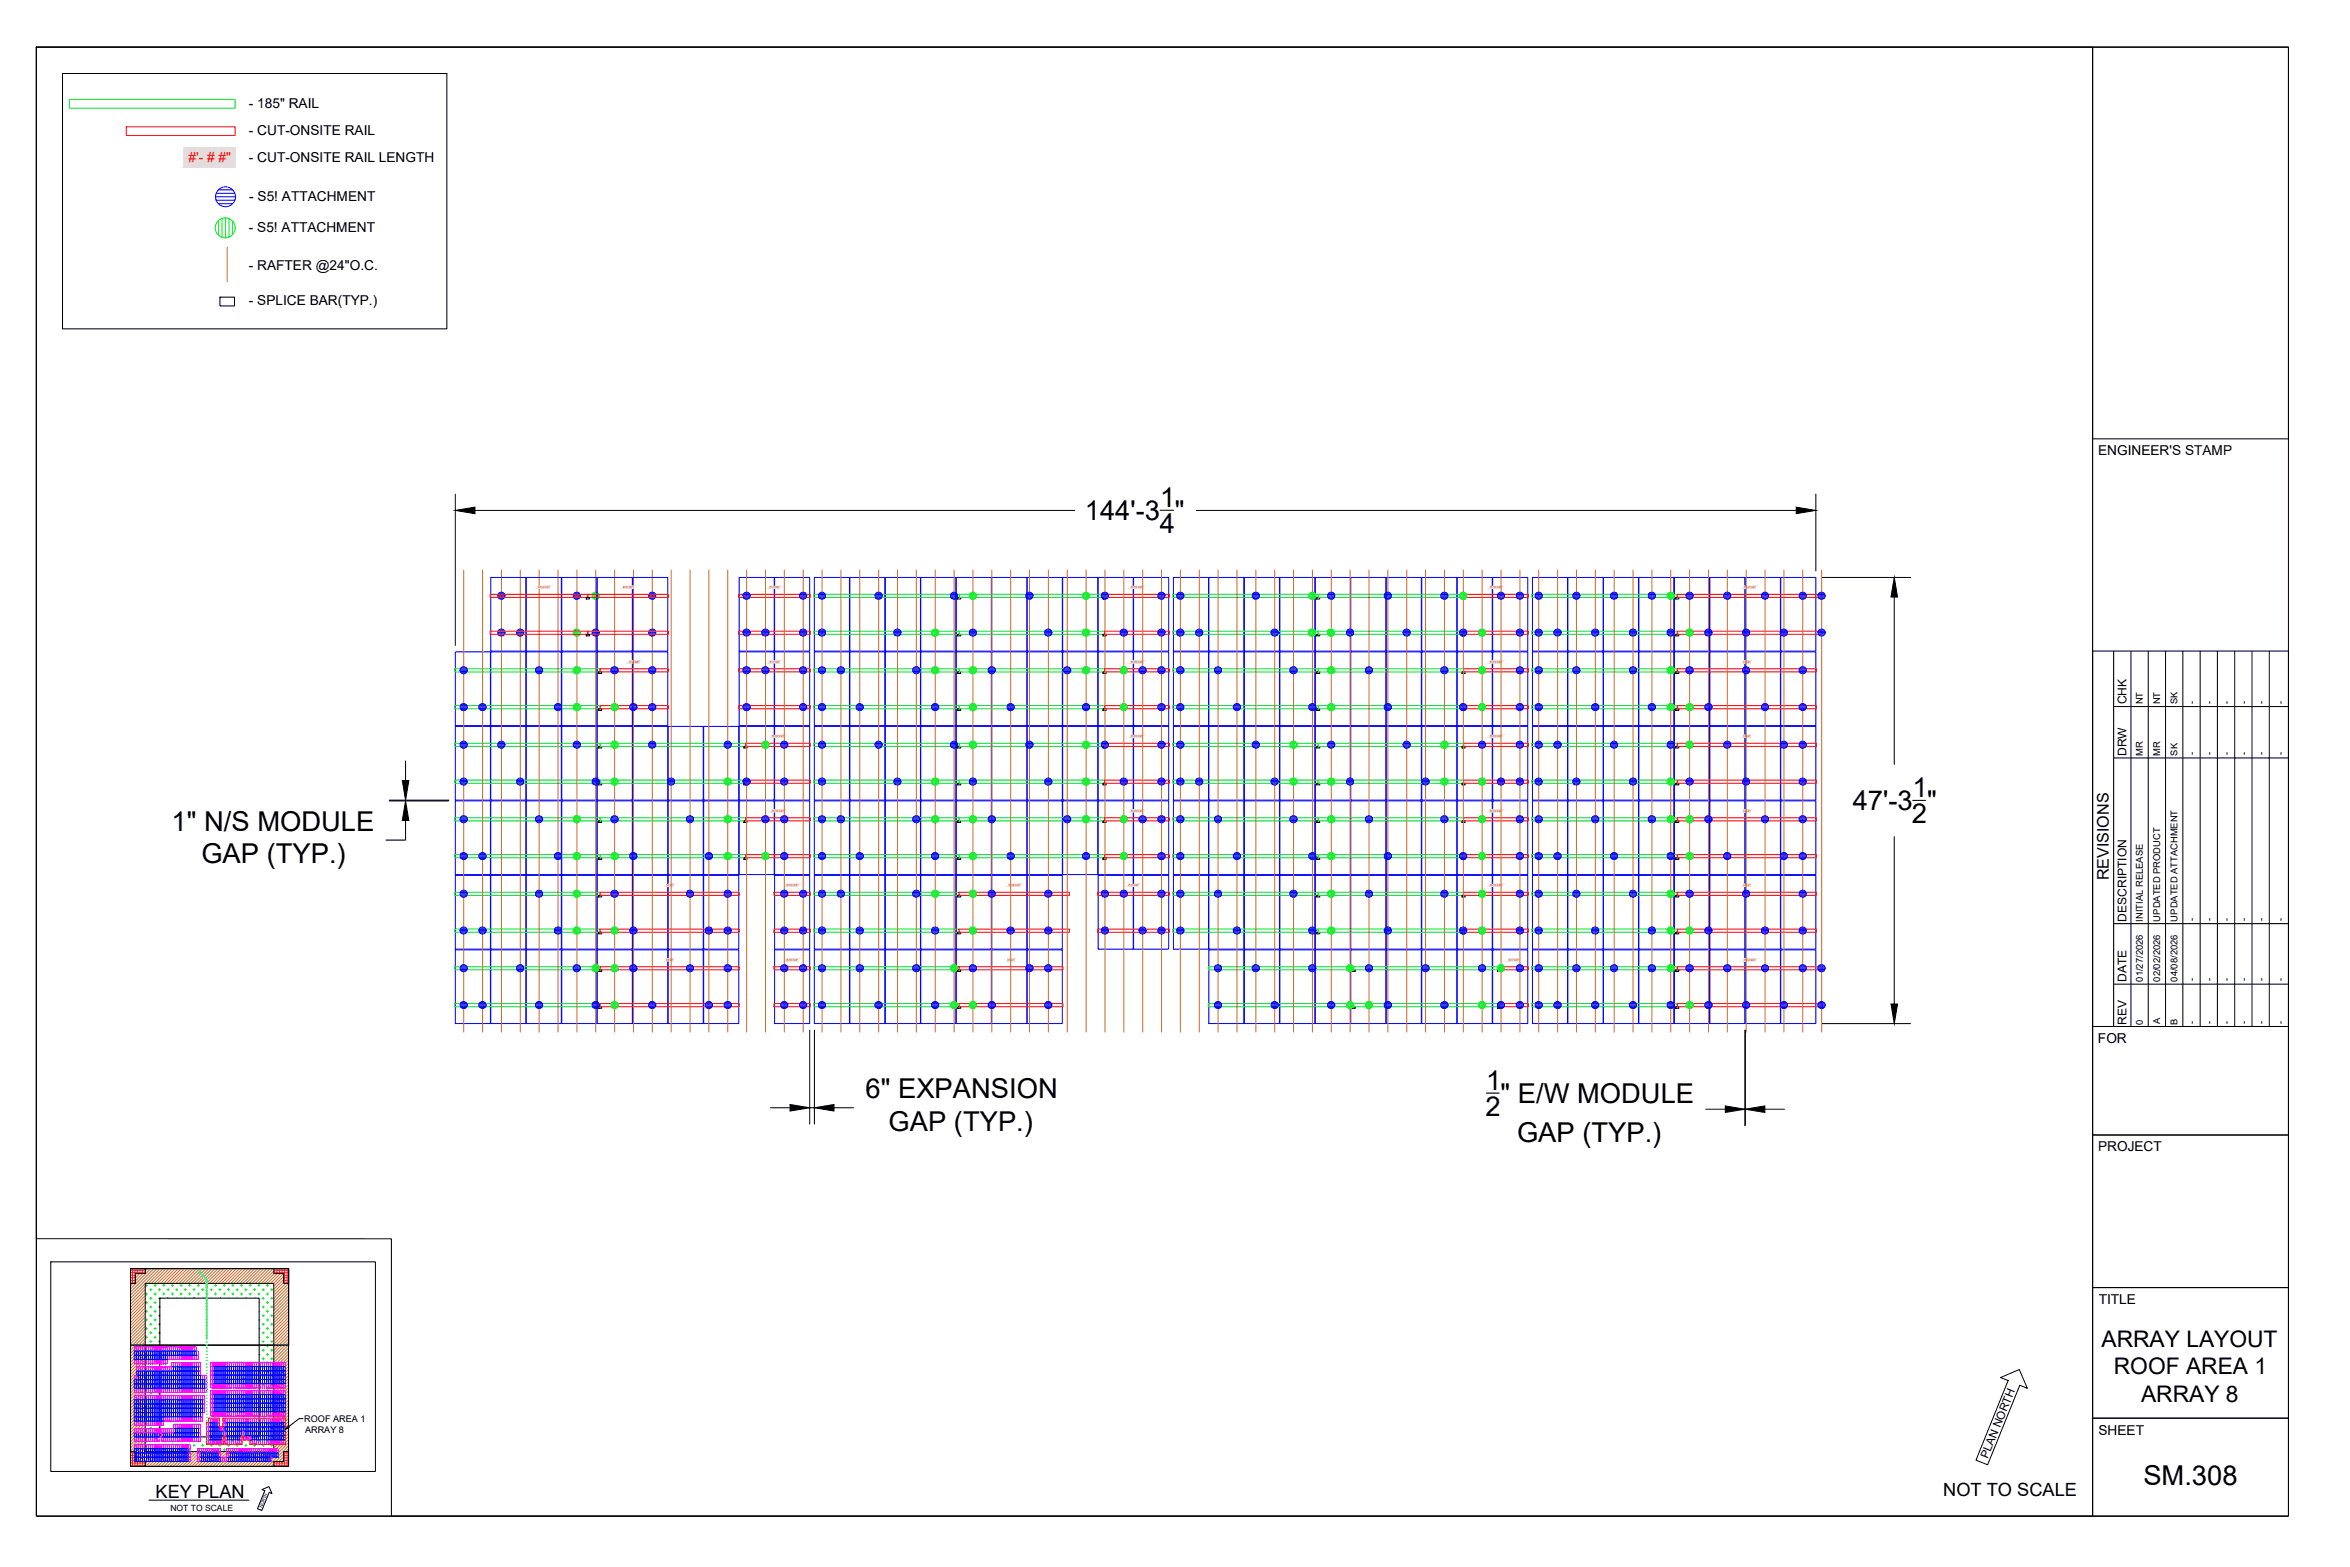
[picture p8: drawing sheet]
<svg xmlns="http://www.w3.org/2000/svg" width="914mm" height="610mm" viewBox="0 0 914 610" stroke-linecap="round" stroke-linejoin="round" font-family="sans-serif">
<defs><g id="words">
<g font-size="10.6">
<text x="451.4" y="197.2">1</text>
<text x="422.1" y="202.3">144'-3 &quot;</text>
<text x="451.3" y="207.4">4</text>
<text x="744.2" y="310.1">1</text>
<text x="720.9" y="315.2">47'-3 &quot;</text>
<text x="66.8" y="323.1">1&quot; N/S MODULE</text>
<text x="744" y="320.3">2</text>
<text x="78.3" y="335.9">GAP (TYP.)</text>
<text x="578.3" y="424">1</text>
<text x="336.8" y="427.2">6&quot; EXPANSION</text>
<text x="583.9" y="429">&quot; E/W MODULE</text>
<text x="578" y="434.2">2</text>
<text x="345.8" y="440.1">GAP (TYP.)</text>
<text x="590.3" y="444.4">GAP (TYP.)</text>
<text x="834" y="577.8">SM.308</text>
</g>
<g font-size="8.9">
<text x="817.7" y="524">ARRAY LAYOUT</text>
<text x="822.5" y="534.7">ROOF AREA 1</text>
<text x="833.1" y="545.3">ARRAY 8</text>
</g>
<g font-size="7.1">
<text x="756.1" y="581.9">NOT TO SCALE</text>
<text x="60.5" y="582.6">KEY PLAN</text>
</g>
<text font-size="6.3" x="820.6" y="342.5" transform="rotate(-90 820.6 342.5)">REVISIONS</text>
<g font-size="5.3">
<text x="96.8" y="41.8">- 185&quot; RAIL</text>
<text x="96.9" y="52.5">- CUT-ONSITE RAIL</text>
<text x="96.9" y="63.1">- CUT-ONSITE RAIL LENGTH</text>
<text x="97" y="78.1">- S5! ATTACHMENT</text>
<text x="96.8" y="90.2">- S5! ATTACHMENT</text>
<text x="96.8" y="104.9">- RAFTER @24&quot;O.C.</text>
<text x="96.8" y="118.5">- SPLICE BAR(TYP.)</text>
<text x="816.4" y="177.1">ENGINEER'S STAMP</text>
<text x="816.3" y="405.7">FOR</text>
<text x="816.4" y="447.9">PROJECT</text>
<text x="816.7" y="507.2">TITLE</text>
<text x="816.5" y="558.1">SHEET</text>
</g>
<text font-size="5.3" fill="#f00" x="73.4" y="63.1">#'- # #&quot;</text>
<g font-size="4.7">
<text x="827.5" y="274" transform="rotate(-90 827.5 274)">CHK</text>
<text x="827.5" y="294.1" transform="rotate(-90 827.5 294.1)">DRW</text>
<text x="827.5" y="358.6" transform="rotate(-90 827.5 358.6)">DESCRIPTION</text>
<text x="827.5" y="382.1" transform="rotate(-90 827.5 382.1)">DATE</text>
<text x="827.5" y="398.8" transform="rotate(-90 827.5 398.8)">REV</text>
</g>
<text font-size="4.4" x="773.4" y="567.5" transform="rotate(-68 773.4 567.5)">PLAN NORTH</text>
<g font-size="3.7">
<text x="833.8" y="274" transform="rotate(-90 833.8 274)">NT</text>
<text x="840.6" y="274" transform="rotate(-90 840.6 274)">NT</text>
<text x="847.3" y="273.9" transform="rotate(-90 847.3 273.9)">SK</text>
<text x="854" y="273.9" transform="rotate(-90 854 273.9)">-</text>
<text x="860.7" y="273.9" transform="rotate(-90 860.7 273.9)">-</text>
<text x="867.5" y="273.9" transform="rotate(-90 867.5 273.9)">-</text>
<text x="874.2" y="273.9" transform="rotate(-90 874.2 273.9)">-</text>
<text x="880.9" y="273.9" transform="rotate(-90 880.9 273.9)">-</text>
<text x="888.5" y="273.9" transform="rotate(-90 888.5 273.9)">-</text>
<text x="847.3" y="293.9" transform="rotate(-90 847.3 293.9)">SK</text>
<text x="854" y="293.9" transform="rotate(-90 854 293.9)">-</text>
<text x="860.7" y="293.9" transform="rotate(-90 860.7 293.9)">-</text>
<text x="867.5" y="293.9" transform="rotate(-90 867.5 293.9)">-</text>
<text x="874.2" y="293.9" transform="rotate(-90 874.2 293.9)">-</text>
<text x="880.9" y="293.9" transform="rotate(-90 880.9 293.9)">-</text>
<text x="888.5" y="293.9" transform="rotate(-90 888.5 293.9)">-</text>
<text x="833.8" y="294" transform="rotate(-90 833.8 294)">MR</text>
<text x="840.6" y="294" transform="rotate(-90 840.6 294)">MR</text>
<text x="833.8" y="358.5" transform="rotate(-90 833.8 358.5)">INITIAL RELEASE</text>
<text x="840.6" y="358.5" transform="rotate(-90 840.6 358.5)">UPDATED PRODUCT</text>
<text x="847.3" y="358.5" transform="rotate(-90 847.3 358.5)">UPDATED ATTACHMENT</text>
<text x="854" y="358.3" transform="rotate(-90 854 358.3)">-</text>
<text x="860.7" y="358.3" transform="rotate(-90 860.7 358.3)">-</text>
<text x="867.5" y="358.3" transform="rotate(-90 867.5 358.3)">-</text>
<text x="874.2" y="358.3" transform="rotate(-90 874.2 358.3)">-</text>
<text x="880.9" y="358.3" transform="rotate(-90 880.9 358.3)">-</text>
<text x="888.5" y="358.3" transform="rotate(-90 888.5 358.3)">-</text>
<text x="833.8" y="381.9" transform="rotate(-90 833.8 381.9)">01/27/2026</text>
<text x="840.6" y="381.9" transform="rotate(-90 840.6 381.9)">02/02/2026</text>
<text x="847.3" y="381.9" transform="rotate(-90 847.3 381.9)">04/08/2026</text>
<text x="854" y="381.8" transform="rotate(-90 854 381.8)">-</text>
<text x="860.7" y="381.8" transform="rotate(-90 860.7 381.8)">-</text>
<text x="867.5" y="381.8" transform="rotate(-90 867.5 381.8)">-</text>
<text x="874.2" y="381.8" transform="rotate(-90 874.2 381.8)">-</text>
<text x="880.9" y="381.8" transform="rotate(-90 880.9 381.8)">-</text>
<text x="888.5" y="381.8" transform="rotate(-90 888.5 381.8)">-</text>
<text x="833.8" y="398.6" transform="rotate(-90 833.8 398.6)">0</text>
<text x="840.6" y="398.4" transform="rotate(-90 840.6 398.4)">A</text>
<text x="847.3" y="398.7" transform="rotate(-90 847.3 398.7)">B</text>
<text x="854" y="398.5" transform="rotate(-90 854 398.5)">-</text>
<text x="860.7" y="398.5" transform="rotate(-90 860.7 398.5)">-</text>
<text x="867.5" y="398.5" transform="rotate(-90 867.5 398.5)">-</text>
<text x="874.2" y="398.5" transform="rotate(-90 874.2 398.5)">-</text>
<text x="880.9" y="398.5" transform="rotate(-90 880.9 398.5)">-</text>
<text x="888.5" y="398.5" transform="rotate(-90 888.5 398.5)">-</text>
</g>
<g font-size="3.5">
<text x="118.4" y="553.2">ROOF AREA 1</text>
<text x="118.7" y="557.4">ARRAY 8</text>
</g>
<text font-size="3.3" x="66.3" y="587.9">NOT TO SCALE</text>
<text font-size="1.7" x="102" y="586.7" transform="rotate(-68 102 586.7)">NORTH</text>
<g font-size="1.1" fill="#f00">
<text x="209.3" y="228.9">10'-4 1/4&quot;</text>
<text x="242.5" y="228.9">8'-6 1/2&quot;</text>
<text x="299.4" y="228.9">7'-7 1/4&quot;</text>
<text x="440.1" y="228.9">6'-10 1/2&quot;</text>
<text x="579.8" y="228.9">6'-10 1/2&quot;</text>
<text x="678.5" y="228.9">15'-4 1/2&quot;</text>
<text x="244.8" y="257.9">7'-2 3/4&quot;</text>
<text x="299.4" y="257.9">7'-7 1/4&quot;</text>
<text x="440.1" y="257.9">6'-10 1/2&quot;</text>
<text x="579.8" y="257.9">6'-10 1/2&quot;</text>
<text x="678.3" y="257.9">14'-9&quot;</text>
<text x="300.4" y="286.9">6'-10 1/2&quot;</text>
<text x="440.1" y="286.9">6'-10 1/2&quot;</text>
<text x="579.8" y="286.9">6'-10 1/2&quot;</text>
<text x="678.3" y="286.9">14'-9&quot;</text>
<text x="300.4" y="315.8">6'-10 1/2&quot;</text>
<text x="440.1" y="315.8">6'-10 1/2&quot;</text>
<text x="579.8" y="315.8">6'-10 1/2&quot;</text>
<text x="678.3" y="315.8">14'-9&quot;</text>
<text x="259.2" y="344.8">14'-9&quot;</text>
<text x="306" y="344.8">3'-10 1/4&quot;</text>
<text x="392.4" y="344.8">11'-8 1/4&quot;</text>
<text x="439.1" y="344.8">7'-7 1/4&quot;</text>
<text x="579.8" y="344.8">6'-10 1/2&quot;</text>
<text x="678.3" y="344.8">14'-9&quot;</text>
<text x="259.2" y="373.8">14'-9&quot;</text>
<text x="306" y="373.8">3'-10 1/4&quot;</text>
<text x="392" y="373.8">11'-0&quot;</text>
<text x="587" y="373.8">3'-1 1/4&quot;</text>
<text x="678.6" y="373.8">15'-4 3/4&quot;</text>
</g>
</g></defs>
<!-- layer: Module -->
<g fill="none" stroke="#00f" stroke-width=".39">
<path d="M191 224.6h13.6v28.7h-13.6zM204.8 224.6h13.6v28.7h-13.6zM218.6 224.6h13.6v28.7h-13.6zM232.4 224.6h13.6v28.7h-13.6zM246.2 224.6h13.6v28.7h-13.6zM287.6 224.6h13.7v28.7h-13.7zM301.4 224.6h13.7v28.7h-13.7zM316.9 224.6h13.6v28.7h-13.6zM330.7 224.6h13.6v28.7h-13.6zM344.5 224.6h13.6v28.7h-13.6zM358.3 224.6h13.6v28.7h-13.6zM372.1 224.6h13.6v28.7h-13.6z"/>
<path d="M385.9 224.6h13.6v28.7h-13.6zM399.7 224.6h13.6v28.7h-13.6zM413.5 224.6h13.7v28.7h-13.7zM427.3 224.6h13.7v28.7h-13.7zM441.1 224.6h13.7v28.7h-13.7zM456.6 224.6h13.6v28.7h-13.6zM470.4 224.6h13.6v28.7h-13.6zM484.2 224.6h13.6v28.7h-13.6zM498 224.6h13.6v28.7h-13.6zM511.8 224.6h13.6v28.7h-13.6zM525.6 224.6h13.6v28.7h-13.6zM539.4 224.6h13.6v28.7h-13.6z"/>
<path d="M553.2 224.6h13.7v28.7h-13.7zM567 224.6h13.7v28.7h-13.7zM580.8 224.6h13.7v28.7h-13.7zM596.3 224.6h13.6v28.7h-13.6zM610.1 224.6h13.6v28.7h-13.6zM623.9 224.6h13.6v28.7h-13.6zM637.7 224.6h13.6v28.7h-13.6zM651.5 224.6h13.6v28.7h-13.6zM665.3 224.6h13.7v28.7h-13.7zM679.1 224.6h13.7v28.7h-13.7zM692.9 224.6h13.7v28.7h-13.7zM177.2 253.6h13.6v28.7h-13.6z"/>
<path d="M191 253.6h13.6v28.7h-13.6zM204.8 253.6h13.6v28.7h-13.6zM218.6 253.6h13.6v28.7h-13.6zM232.4 253.6h13.6v28.7h-13.6zM246.2 253.6h13.6v28.7h-13.6zM287.6 253.6h13.7v28.7h-13.7zM301.4 253.6h13.7v28.7h-13.7zM316.9 253.6h13.6v28.7h-13.6zM330.7 253.6h13.6v28.7h-13.6zM344.5 253.6h13.6v28.7h-13.6zM358.3 253.6h13.6v28.7h-13.6zM372.1 253.6h13.6v28.7h-13.6z"/>
<path d="M385.9 253.6h13.6v28.7h-13.6zM399.7 253.6h13.6v28.7h-13.6zM413.5 253.6h13.7v28.7h-13.7zM427.3 253.6h13.7v28.7h-13.7zM441.1 253.6h13.7v28.7h-13.7zM456.6 253.6h13.6v28.7h-13.6zM470.4 253.6h13.6v28.7h-13.6zM484.2 253.6h13.6v28.7h-13.6zM498 253.6h13.6v28.7h-13.6zM511.8 253.6h13.6v28.7h-13.6zM525.6 253.6h13.6v28.7h-13.6zM539.4 253.6h13.6v28.7h-13.6z"/>
<path d="M553.2 253.6h13.7v28.7h-13.7zM567 253.6h13.7v28.7h-13.7zM580.8 253.6h13.7v28.7h-13.7zM596.3 253.6h13.6v28.7h-13.6zM610.1 253.6h13.6v28.7h-13.6zM623.9 253.6h13.6v28.7h-13.6zM637.7 253.6h13.6v28.7h-13.6zM651.5 253.6h13.6v28.7h-13.6zM665.3 253.6h13.7v28.7h-13.7zM679.1 253.6h13.7v28.7h-13.7zM692.9 253.6h13.7v28.7h-13.7zM177.2 282.6h13.6v28.7h-13.6z"/>
<path d="M191 282.6h13.6v28.7h-13.6zM204.8 282.6h13.6v28.7h-13.6zM218.6 282.6h13.6v28.7h-13.6zM232.4 282.6h13.6v28.7h-13.6zM246.2 282.6h13.6v28.7h-13.6zM260 282.6h13.6v28.7h-13.6zM273.8 282.6h13.7v28.7h-13.7zM287.6 282.6h13.7v28.7h-13.7zM301.4 282.6h13.7v28.7h-13.7zM316.9 282.6h13.6v28.7h-13.6zM330.7 282.6h13.6v28.7h-13.6zM344.5 282.6h13.6v28.7h-13.6z"/>
<path d="M358.3 282.6h13.6v28.7h-13.6zM372.1 282.6h13.6v28.7h-13.6zM385.9 282.6h13.6v28.7h-13.6zM399.7 282.6h13.6v28.7h-13.6zM413.5 282.6h13.7v28.7h-13.7zM427.3 282.6h13.7v28.7h-13.7zM441.1 282.6h13.7v28.7h-13.7zM456.6 282.6h13.6v28.7h-13.6zM470.4 282.6h13.6v28.7h-13.6zM484.2 282.6h13.6v28.7h-13.6zM498 282.6h13.6v28.7h-13.6zM511.8 282.6h13.6v28.7h-13.6z"/>
<path d="M525.6 282.6h13.6v28.7h-13.6zM539.4 282.6h13.6v28.7h-13.6zM553.2 282.6h13.7v28.7h-13.7zM567 282.6h13.7v28.7h-13.7zM580.8 282.6h13.7v28.7h-13.7zM596.3 282.6h13.6v28.7h-13.6zM610.1 282.6h13.6v28.7h-13.6zM623.9 282.6h13.6v28.7h-13.6zM637.7 282.6h13.6v28.7h-13.6zM651.5 282.6h13.6v28.7h-13.6zM665.3 282.6h13.7v28.7h-13.7zM679.1 282.6h13.7v28.7h-13.7z"/>
<path d="M692.9 282.6h13.7v28.7h-13.7zM177.2 311.6h13.6v28.6h-13.6zM191 311.6h13.6v28.6h-13.6zM204.8 311.6h13.6v28.6h-13.6zM218.6 311.6h13.6v28.6h-13.6zM232.4 311.6h13.6v28.6h-13.6zM246.2 311.6h13.6v28.6h-13.6zM260 311.6h13.6v28.6h-13.6zM273.8 311.6h13.7v28.6h-13.7zM287.6 311.6h13.7v28.6h-13.7zM301.4 311.6h13.7v28.6h-13.7zM316.9 311.6h13.6v28.6h-13.6z"/>
<path d="M330.7 311.6h13.6v28.6h-13.6zM344.5 311.6h13.6v28.6h-13.6zM358.3 311.6h13.6v28.6h-13.6zM372.1 311.6h13.6v28.6h-13.6zM385.9 311.6h13.6v28.6h-13.6zM399.7 311.6h13.6v28.6h-13.6zM413.5 311.6h13.7v28.6h-13.7zM427.3 311.6h13.7v28.6h-13.7zM441.1 311.6h13.7v28.6h-13.7zM456.6 311.6h13.6v28.6h-13.6zM470.4 311.6h13.6v28.6h-13.6zM484.2 311.6h13.6v28.6h-13.6z"/>
<path d="M498 311.6h13.6v28.6h-13.6zM511.8 311.6h13.6v28.6h-13.6zM525.6 311.6h13.6v28.6h-13.6zM539.4 311.6h13.6v28.6h-13.6zM553.2 311.6h13.7v28.6h-13.7zM567 311.6h13.7v28.6h-13.7zM580.8 311.6h13.7v28.6h-13.7zM596.3 311.6h13.6v28.6h-13.6zM610.1 311.6h13.6v28.6h-13.6zM623.9 311.6h13.6v28.6h-13.6zM637.7 311.6h13.6v28.6h-13.6zM651.5 311.6h13.6v28.6h-13.6z"/>
<path d="M665.3 311.6h13.7v28.6h-13.7zM679.1 311.6h13.7v28.6h-13.7zM692.9 311.6h13.7v28.6h-13.7zM177.2 340.6h13.6v28.6h-13.6zM191 340.6h13.6v28.6h-13.6zM204.8 340.6h13.6v28.6h-13.6zM218.6 340.6h13.6v28.6h-13.6zM232.4 340.6h13.6v28.6h-13.6zM246.2 340.6h13.6v28.6h-13.6zM260 340.6h13.6v28.6h-13.6zM273.8 340.6h13.7v28.6h-13.7zM301.4 340.6h13.7v28.6h-13.7z"/>
<path d="M316.9 340.6h13.6v28.6h-13.6zM330.7 340.6h13.6v28.6h-13.6zM344.5 340.6h13.6v28.6h-13.6zM358.3 340.6h13.6v28.6h-13.6zM372.1 340.6h13.6v28.6h-13.6zM385.9 340.6h13.6v28.6h-13.6zM399.7 340.6h13.6v28.6h-13.6zM427.3 340.6h13.7v28.6h-13.7zM441.1 340.6h13.7v28.6h-13.7zM456.6 340.6h13.6v28.6h-13.6zM470.4 340.6h13.6v28.6h-13.6zM484.2 340.6h13.6v28.6h-13.6z"/>
<path d="M498 340.6h13.6v28.6h-13.6zM511.8 340.6h13.6v28.6h-13.6zM525.6 340.6h13.6v28.6h-13.6zM539.4 340.6h13.6v28.6h-13.6zM553.2 340.6h13.7v28.6h-13.7zM567 340.6h13.7v28.6h-13.7zM580.8 340.6h13.7v28.6h-13.7zM596.3 340.6h13.6v28.6h-13.6zM610.1 340.6h13.6v28.6h-13.6zM623.9 340.6h13.6v28.6h-13.6zM637.7 340.6h13.6v28.6h-13.6zM651.5 340.6h13.6v28.6h-13.6z"/>
<path d="M665.3 340.6h13.7v28.6h-13.7zM679.1 340.6h13.7v28.6h-13.7zM692.9 340.6h13.7v28.6h-13.7zM177.2 369.5h13.6v28.7h-13.6zM191 369.5h13.6v28.7h-13.6zM204.8 369.5h13.6v28.7h-13.6zM218.6 369.5h13.6v28.7h-13.6zM232.4 369.5h13.6v28.7h-13.6zM246.2 369.5h13.6v28.7h-13.6zM260 369.5h13.6v28.7h-13.6zM273.8 369.5h13.7v28.7h-13.7zM301.4 369.5h13.7v28.7h-13.7z"/>
<path d="M316.9 369.5h13.6v28.7h-13.6zM330.7 369.5h13.6v28.7h-13.6zM344.5 369.5h13.6v28.7h-13.6zM358.3 369.5h13.6v28.7h-13.6zM372.1 369.5h13.6v28.7h-13.6zM385.9 369.5h13.6v28.7h-13.6zM399.7 369.5h13.6v28.7h-13.6zM470.4 369.5h13.6v28.7h-13.6zM484.2 369.5h13.6v28.7h-13.6zM498 369.5h13.6v28.7h-13.6zM511.8 369.5h13.6v28.7h-13.6zM525.6 369.5h13.6v28.7h-13.6z"/>
<path d="M539.4 369.5h13.6v28.7h-13.6zM553.2 369.5h13.7v28.7h-13.7zM567 369.5h13.7v28.7h-13.7zM580.8 369.5h13.7v28.7h-13.7zM596.3 369.5h13.6v28.7h-13.6zM610.1 369.5h13.6v28.7h-13.6zM623.9 369.5h13.6v28.7h-13.6zM637.7 369.5h13.6v28.7h-13.6zM651.5 369.5h13.6v28.7h-13.6zM665.3 369.5h13.7v28.7h-13.7zM679.1 369.5h13.7v28.7h-13.7zM692.9 369.5h13.7v28.7h-13.7z"/>
<path d="M52.2 536.7h.8v1.7h-.8zM52.2 538.4h.8v1.7h-.8zM52.2 527.3h.8v1.6h-.8zM52.2 525.6h.8v1.6h-.8zM53.1 533.4h.7v1.6h-.7zM53.1 535.1h.7v1.6h-.7zM53.1 536.7h.7v1.7h-.7zM53.1 538.4h.7v1.7h-.7zM53.1 527.3h.7v1.6h-.7zM53.1 525.6h.7v1.6h-.7zM53.8 533.4h.8v1.6h-.8zM53.8 535.1h.8v1.6h-.8z"/>
<path d="M53.8 536.7h.8v1.7h-.8zM53.8 538.4h.8v1.7h-.8zM53.8 527.3h.8v1.6h-.8zM53.8 525.6h.8v1.6h-.8zM54.6 533.4h.8v1.6h-.8zM54.6 535.1h.8v1.6h-.8zM54.6 536.7h.8v1.7h-.8zM54.6 538.4h.8v1.7h-.8zM54.6 527.3h.8v1.6h-.8zM54.6 525.6h.8v1.6h-.8zM55.4 533.4h.8v1.6h-.8zM55.4 535.1h.8v1.6h-.8z"/>
<path d="M55.4 536.7h.8v1.7h-.8zM55.4 538.4h.8v1.7h-.8zM55.4 527.3h.8v1.6h-.8zM55.4 525.6h.8v1.6h-.8zM56.2 533.4h.8v1.6h-.8zM56.2 535.1h.8v1.6h-.8zM56.2 536.7h.8v1.7h-.8zM56.2 538.4h.8v1.7h-.8zM56.2 527.3h.8v1.6h-.8zM56.2 525.6h.8v1.6h-.8zM57 533.4h.8v1.6h-.8zM57 535.1h.8v1.6h-.8z"/>
<path d="M57 536.7h.8v1.7h-.8zM57 538.4h.8v1.7h-.8zM57 527.3h.8v1.6h-.8zM57 525.6h.8v1.6h-.8zM57.8 533.4h.8v1.6h-.8zM57.8 535.1h.8v1.6h-.8zM57.8 536.7h.8v1.7h-.8zM57.8 538.4h.8v1.7h-.8zM57.8 527.3h.8v1.6h-.8zM57.8 525.6h.8v1.6h-.8zM58.6 533.4h.8v1.6h-.8zM58.6 535.1h.8v1.6h-.8z"/>
<path d="M58.6 536.7h.8v1.7h-.8zM58.6 538.4h.8v1.7h-.8zM58.6 527.3h.8v1.6h-.8zM58.6 525.6h.8v1.6h-.8zM59.4 533.4h.8v1.6h-.8zM59.4 535.1h.8v1.6h-.8zM59.4 536.7h.8v1.7h-.8zM59.4 538.4h.8v1.7h-.8zM59.4 527.3h.8v1.6h-.8zM59.4 525.6h.8v1.6h-.8zM60.3 533.4h.8v1.6h-.8zM60.3 535.1h.8v1.6h-.8z"/>
<path d="M60.3 536.7h.8v1.7h-.8zM60.3 538.4h.8v1.7h-.8zM60.3 527.3h.8v1.6h-.8zM60.3 525.6h.8v1.6h-.8zM61.1 533.4h.8v1.6h-.8zM61.1 535.1h.8v1.6h-.8zM61.1 536.7h.8v1.7h-.8zM61.1 538.4h.8v1.7h-.8zM61.1 527.3h.8v1.6h-.8zM61.1 525.6h.8v1.6h-.8zM61.9 533.4h.8v1.6h-.8zM61.9 535.1h.8v1.6h-.8z"/>
<path d="M61.9 536.7h.8v1.7h-.8zM61.9 538.4h.8v1.7h-.8zM61.9 527.3h.8v1.6h-.8zM61.9 525.6h.8v1.6h-.8zM62.7 533.4h.8v1.6h-.8zM62.7 535.1h.8v1.6h-.8zM62.7 536.7h.8v1.7h-.8zM62.7 538.4h.8v1.7h-.8zM62.7 527.3h.8v1.6h-.8zM62.7 525.6h.8v1.6h-.8zM63.5 533.4h.8v1.6h-.8zM63.5 535.1h.8v1.6h-.8z"/>
<path d="M63.5 536.7h.8v1.7h-.8zM63.5 538.4h.8v1.7h-.8zM63.5 527.3h.8v1.6h-.8zM63.5 525.6h.8v1.6h-.8zM64.3 533.4h.8v1.6h-.8zM64.3 535.1h.8v1.6h-.8zM64.3 536.7h.8v1.7h-.8zM64.3 538.4h.8v1.7h-.8zM64.3 527.3h.8v1.6h-.8zM64.3 525.6h.8v1.6h-.8zM65.1 533.4h.8v1.6h-.8zM65.1 535.1h.8v1.6h-.8z"/>
<path d="M65.1 536.7h.8v1.7h-.8zM65.1 538.4h.8v1.7h-.8zM65.1 525.6h.8v1.6h-.8zM65.9 533.4h.8v1.6h-.8zM65.9 535.1h.8v1.6h-.8zM65.9 536.7h.8v1.7h-.8zM65.9 538.4h.8v1.7h-.8zM65.9 525.6h.8v1.6h-.8zM66.7 531.7h.8v1.7h-.8zM66.7 533.4h.8v1.6h-.8zM66.7 535.1h.8v1.6h-.8zM66.7 536.7h.8v1.7h-.8z"/>
<path d="M66.7 538.4h.8v1.7h-.8zM66.7 525.6h.8v1.6h-.8zM67.5 531.7h.8v1.7h-.8zM67.5 533.4h.8v1.6h-.8zM67.5 535.1h.8v1.6h-.8zM67.5 536.7h.8v1.7h-.8zM67.5 538.4h.8v1.7h-.8zM67.5 525.6h.8v1.6h-.8zM68.4 531.7h.8v1.7h-.8zM68.4 533.4h.8v1.6h-.8zM68.4 535.1h.8v1.6h-.8zM68.4 536.7h.8v1.7h-.8z"/>
<path d="M68.4 538.4h.8v1.7h-.8zM68.4 525.6h.8v1.6h-.8zM69.2 531.7h.8v1.7h-.8zM69.2 533.4h.8v1.6h-.8zM69.2 535.1h.8v1.6h-.8zM69.2 536.7h.8v1.7h-.8zM69.2 538.4h.8v1.7h-.8zM69.2 525.6h.8v1.6h-.8zM70 531.7h.8v1.7h-.8zM70 533.4h.8v1.6h-.8zM70 535.1h.8v1.6h-.8zM70 536.7h.8v1.7h-.8z"/>
<path d="M70 538.4h.8v1.7h-.8zM70 525.6h.8v1.6h-.8zM70.8 531.7h.8v1.7h-.8zM70.8 533.4h.8v1.6h-.8zM70.8 535.1h.8v1.6h-.8zM70.8 536.7h.8v1.7h-.8zM70.8 538.4h.8v1.7h-.8zM70.8 525.6h.8v1.6h-.8zM71.6 531.7h.8v1.7h-.8zM71.6 533.4h.8v1.6h-.8zM71.6 535.1h.8v1.6h-.8zM71.6 536.7h.8v1.7h-.8z"/>
<path d="M71.6 538.4h.8v1.7h-.8zM71.6 525.6h.8v1.6h-.8zM72.4 531.7h.8v1.7h-.8zM72.4 533.4h.8v1.6h-.8zM72.4 535.1h.8v1.6h-.8zM72.4 536.7h.8v1.7h-.8zM72.4 538.4h.8v1.7h-.8zM72.4 525.6h.8v1.6h-.8zM73.2 531.7h.8v1.7h-.8zM73.2 533.4h.8v1.6h-.8zM73.2 535.1h.8v1.6h-.8zM73.2 536.7h.8v1.7h-.8z"/>
<path d="M73.2 538.4h.8v1.7h-.8zM73.2 525.6h.8v1.6h-.8zM74 531.7h.7v1.7h-.7zM74 533.4h.7v1.6h-.7zM74 535.1h.7v1.6h-.7zM74 536.7h.7v1.7h-.7zM74 538.4h.7v1.7h-.7zM74 525.6h.7v1.6h-.7zM74.8 531.7h.8v1.7h-.8zM74.8 533.4h.8v1.6h-.8zM74.8 535.1h.8v1.6h-.8zM74.8 536.7h.8v1.7h-.8z"/>
<path d="M74.8 538.4h.8v1.7h-.8zM74.8 525.6h.8v1.6h-.8zM75.6 531.7h.8v1.7h-.8zM75.6 533.4h.8v1.6h-.8zM75.6 535.1h.8v1.6h-.8zM75.6 536.7h.8v1.7h-.8zM75.6 538.4h.8v1.7h-.8zM75.6 525.6h.8v1.6h-.8zM76.5 531.7h.7v1.7h-.7zM76.5 533.4h.7v1.6h-.7zM76.5 535.1h.7v1.6h-.7zM76.5 536.7h.7v1.7h-.7z"/>
<path d="M76.5 538.4h.7v1.7h-.7zM77.2 535.1h.8v1.6h-.8zM77.2 536.7h.8v1.7h-.8zM77.2 538.4h.8v1.7h-.8zM78 536.7h.8v1.7h-.8zM78 538.4h.8v1.7h-.8zM78.9 536.7h.7v1.7h-.7zM78.9 538.4h.7v1.7h-.7zM82.8 531.6h.8v1.7h-.8zM82.8 533.3h.8v1.6h-.8zM82.8 535h.8v1.6h-.8zM82.8 536.6h.8v1.7h-.8z"/>
<path d="M83.6 531.6h.8v1.7h-.8zM83.6 533.3h.8v1.6h-.8zM83.6 535h.8v1.6h-.8zM83.6 536.6h.8v1.7h-.8zM84.4 531.6h.8v1.7h-.8zM84.4 533.3h.8v1.6h-.8zM84.4 535h.8v1.6h-.8zM84.4 536.6h.8v1.7h-.8zM85.2 531.6h.8v1.7h-.8zM85.2 533.3h.8v1.6h-.8zM85.2 535h.8v1.6h-.8zM85.2 536.6h.8v1.7h-.8z"/>
<path d="M86 531.6h.8v1.7h-.8zM86 533.3h.8v1.6h-.8zM86 535h.8v1.6h-.8zM86 536.6h.8v1.7h-.8zM86.8 531.6h.8v1.7h-.8zM86.8 533.3h.8v1.6h-.8zM86.8 535h.8v1.6h-.8zM86.8 536.6h.8v1.7h-.8zM87.6 531.6h.8v1.7h-.8zM87.6 533.3h.8v1.6h-.8zM87.6 535h.8v1.6h-.8zM87.6 536.6h.8v1.7h-.8z"/>
<path d="M88.4 531.6h.8v1.7h-.8zM88.4 533.3h.8v1.6h-.8zM88.4 535h.8v1.6h-.8zM88.4 536.6h.8v1.7h-.8zM89.2 531.6h.8v1.7h-.8zM89.2 533.3h.8v1.6h-.8zM89.2 535h.8v1.6h-.8zM89.2 536.6h.8v1.7h-.8zM90.1 531.6h.8v1.7h-.8zM90.1 533.3h.8v1.6h-.8zM90.1 535h.8v1.6h-.8zM90.1 536.6h.8v1.7h-.8z"/>
<path d="M90.9 531.6h.8v1.7h-.8zM90.9 533.3h.8v1.6h-.8zM90.9 535h.8v1.6h-.8zM90.9 536.6h.8v1.7h-.8zM91.7 531.6h.8v1.7h-.8zM91.7 533.3h.8v1.6h-.8zM91.7 535h.8v1.6h-.8zM91.7 536.6h.8v1.7h-.8zM92.5 531.6h.8v1.7h-.8zM92.5 533.3h.8v1.6h-.8zM92.5 535h.8v1.6h-.8zM92.5 536.6h.8v1.7h-.8z"/>
<path d="M93.3 531.6h.8v1.7h-.8zM93.3 533.3h.8v1.6h-.8zM93.3 535h.8v1.6h-.8zM93.3 536.6h.8v1.7h-.8zM94.1 531.6h.8v1.7h-.8zM94.1 533.3h.8v1.6h-.8zM94.1 535h.8v1.6h-.8zM94.1 536.6h.8v1.7h-.8zM94.9 531.6h.8v1.7h-.8zM94.9 533.3h.8v1.6h-.8zM94.9 535h.8v1.6h-.8zM94.9 536.6h.8v1.7h-.8z"/>
<path d="M95.7 531.6h.8v1.7h-.8zM95.7 533.3h.8v1.6h-.8zM95.7 535h.8v1.6h-.8zM95.7 536.6h.8v1.7h-.8zM96.5 531.6h.8v1.7h-.8zM96.5 533.3h.8v1.6h-.8zM96.5 535h.8v1.6h-.8zM96.5 536.6h.8v1.7h-.8zM97.3 531.6h.8v1.7h-.8zM97.3 533.3h.8v1.6h-.8zM97.3 535h.8v1.6h-.8zM97.3 536.6h.8v1.7h-.8z"/>
<path d="M98.2 531.6h.8v1.7h-.8zM98.2 533.3h.8v1.6h-.8zM98.2 535h.8v1.6h-.8zM98.2 536.6h.8v1.7h-.8zM99 531.6h.7v1.7h-.7zM99 533.3h.7v1.6h-.7zM99 535h.7v1.6h-.7zM99 536.6h.7v1.7h-.7zM99.8 531.6h.7v1.7h-.7zM99.8 533.3h.7v1.6h-.7zM99.8 535h.7v1.6h-.7zM99.8 536.6h.7v1.7h-.7z"/>
<path d="M100.5 531.6h.9v1.7h-.9zM100.5 533.3h.9v1.6h-.9zM100.5 535h.9v1.6h-.9zM100.5 536.6h.9v1.7h-.9zM101.4 531.6h.7v1.7h-.7zM101.4 533.3h.7v1.6h-.7zM101.4 535h.7v1.6h-.7zM101.4 536.6h.7v1.7h-.7zM102.2 531.6h.7v1.7h-.7zM102.2 533.3h.7v1.6h-.7zM102.2 535h.7v1.6h-.7zM102.2 536.6h.7v1.7h-.7z"/>
<path d="M102.9 531.6h.8v1.7h-.8zM102.9 533.3h.8v1.6h-.8zM102.9 535h.8v1.6h-.8zM102.9 536.6h.8v1.7h-.8zM103.7 531.6h.8v1.7h-.8zM103.7 533.3h.8v1.6h-.8zM103.7 535h.8v1.6h-.8zM103.7 536.6h.8v1.7h-.8zM104.5 531.6h.8v1.7h-.8zM104.5 533.3h.8v1.6h-.8zM104.5 535h.8v1.6h-.8zM104.5 536.6h.8v1.7h-.8z"/>
<path d="M105.3 531.6h.8v1.7h-.8zM105.3 533.3h.8v1.6h-.8zM105.3 535h.8v1.6h-.8zM105.3 536.6h.8v1.7h-.8zM106.2 531.6h.8v1.7h-.8zM106.2 533.3h.8v1.6h-.8zM106.2 535h.8v1.6h-.8zM106.2 536.6h.8v1.7h-.8zM107 531.6h.8v1.7h-.8zM107 533.3h.8v1.6h-.8zM107 535h.8v1.6h-.8zM107 536.6h.8v1.7h-.8z"/>
<path d="M107.8 531.6h.8v1.7h-.8zM107.8 533.3h.8v1.6h-.8zM107.8 535h.8v1.6h-.8zM107.8 536.6h.8v1.7h-.8zM108.6 531.6h.8v1.7h-.8zM108.6 533.3h.8v1.6h-.8zM108.6 535h.8v1.6h-.8zM108.6 536.6h.8v1.7h-.8zM109.4 531.6h.8v1.7h-.8zM109.4 533.3h.8v1.6h-.8zM109.4 535h.8v1.6h-.8zM109.4 536.6h.8v1.7h-.8z"/>
<path d="M110.2 531.6h.8v1.7h-.8zM110.2 533.3h.8v1.6h-.8zM110.2 535h.8v1.6h-.8zM110.2 536.6h.8v1.7h-.8zM52.2 557.4h.8v1.6h-.8zM52.2 551.2h.8v1.7h-.8zM52.2 549.5h.8v1.7h-.8zM52.2 544.5h.8v1.7h-.8zM52.2 547.9h.8v1.6h-.8zM52.2 546.2h.8v1.6h-.8zM53.1 557.4h.7v1.6h-.7zM53.1 551.2h.7v1.7h-.7z"/>
<path d="M53.1 549.5h.7v1.7h-.7zM53.1 544.5h.7v1.7h-.7zM53.1 547.9h.7v1.6h-.7zM53.1 546.2h.7v1.6h-.7zM53.8 557.4h.8v1.6h-.8zM53.8 551.2h.8v1.7h-.8zM53.8 549.5h.8v1.7h-.8zM53.8 544.5h.8v1.7h-.8zM53.8 547.9h.8v1.6h-.8zM53.8 546.2h.8v1.6h-.8zM54.6 557.4h.8v1.6h-.8zM54.6 551.2h.8v1.7h-.8z"/>
<path d="M54.6 549.5h.8v1.7h-.8zM54.6 544.5h.8v1.7h-.8zM54.6 547.9h.8v1.6h-.8zM54.6 546.2h.8v1.6h-.8zM55.4 557.4h.8v1.6h-.8zM55.4 551.2h.8v1.7h-.8zM55.4 549.5h.8v1.7h-.8zM55.4 544.5h.8v1.7h-.8zM55.4 547.9h.8v1.6h-.8zM55.4 546.2h.8v1.6h-.8zM56.2 557.4h.8v1.6h-.8zM56.2 551.2h.8v1.7h-.8z"/>
<path d="M56.2 549.5h.8v1.7h-.8zM56.2 544.5h.8v1.7h-.8zM56.2 547.9h.8v1.6h-.8zM56.2 546.2h.8v1.6h-.8zM57 557.4h.8v1.6h-.8zM57 551.2h.8v1.7h-.8zM57 549.5h.8v1.7h-.8zM57 544.5h.8v1.7h-.8zM57 547.9h.8v1.6h-.8zM57 546.2h.8v1.6h-.8zM57.8 557.4h.8v1.6h-.8zM57.8 551.2h.8v1.7h-.8z"/>
<path d="M57.8 549.5h.8v1.7h-.8zM57.8 544.5h.8v1.7h-.8zM57.8 547.9h.8v1.6h-.8zM57.8 546.2h.8v1.6h-.8zM58.6 557.4h.8v1.6h-.8zM58.6 551.2h.8v1.7h-.8zM58.6 549.5h.8v1.7h-.8zM58.6 544.5h.8v1.7h-.8zM58.6 547.9h.8v1.6h-.8zM58.6 546.2h.8v1.6h-.8zM59.4 557.4h.8v1.6h-.8zM59.4 551.2h.8v1.7h-.8z"/>
<path d="M59.4 549.5h.8v1.7h-.8zM59.4 544.5h.8v1.7h-.8zM59.4 547.9h.8v1.6h-.8zM59.4 546.2h.8v1.6h-.8zM60.3 557.4h.8v1.6h-.8zM60.3 551.2h.8v1.7h-.8zM60.3 549.5h.8v1.7h-.8zM60.3 544.5h.8v1.7h-.8zM60.3 547.9h.8v1.6h-.8zM60.3 546.2h.8v1.6h-.8zM61.1 557.4h.8v1.6h-.8zM61.1 551.2h.8v1.7h-.8z"/>
<path d="M61.1 549.5h.8v1.7h-.8zM61.1 544.5h.8v1.7h-.8zM61.1 547.9h.8v1.6h-.8zM61.1 546.2h.8v1.6h-.8zM61.9 551.2h.8v1.7h-.8zM61.9 549.5h.8v1.7h-.8zM61.9 544.5h.8v1.7h-.8zM61.9 547.9h.8v1.6h-.8zM61.9 546.2h.8v1.6h-.8zM62.7 557.4h.8v1.6h-.8zM62.7 551.2h.8v1.7h-.8zM62.7 549.5h.8v1.7h-.8z"/>
<path d="M62.7 544.5h.8v1.7h-.8zM62.7 547.9h.8v1.6h-.8zM62.7 546.2h.8v1.6h-.8zM63.5 557.4h.8v1.6h-.8zM63.5 549.5h.8v1.7h-.8zM63.5 544.5h.8v1.7h-.8zM63.5 547.9h.8v1.6h-.8zM63.5 546.2h.8v1.6h-.8zM64.3 557.4h.8v1.6h-.8zM64.3 549.5h.8v1.7h-.8zM64.3 544.5h.8v1.7h-.8zM64.3 547.9h.8v1.6h-.8z"/>
<path d="M64.3 546.2h.8v1.6h-.8zM65.1 557.4h.8v1.6h-.8zM65.1 549.5h.8v1.7h-.8zM65.1 544.5h.8v1.7h-.8zM65.1 547.9h.8v1.6h-.8zM65.1 546.2h.8v1.6h-.8zM65.9 557.4h.8v1.6h-.8zM65.9 549.5h.8v1.7h-.8zM65.9 544.5h.8v1.7h-.8zM65.9 547.9h.8v1.6h-.8zM65.9 546.2h.8v1.6h-.8zM66.7 557.4h.8v1.6h-.8z"/>
<path d="M66.7 549.5h.8v1.7h-.8zM66.7 544.5h.8v1.7h-.8zM66.7 547.9h.8v1.6h-.8zM66.7 546.2h.8v1.6h-.8zM67.5 549.5h.8v1.7h-.8zM67.5 544.5h.8v1.7h-.8zM67.5 547.9h.8v1.6h-.8zM67.5 546.2h.8v1.6h-.8zM67.6 557.4h.8v1.6h-.8zM67.6 555.7h.8v1.7h-.8zM68.4 557.4h.8v1.6h-.8zM68.4 555.7h.8v1.7h-.8z"/>
<path d="M68.4 549.5h.8v1.7h-.8zM68.4 544.5h.8v1.7h-.8zM68.4 547.9h.8v1.6h-.8zM68.4 546.2h.8v1.6h-.8zM69.2 557.4h.8v1.6h-.8zM69.2 555.7h.8v1.7h-.8zM69.2 549.5h.8v1.7h-.8zM69.2 544.5h.8v1.7h-.8zM69.2 547.9h.8v1.6h-.8zM69.2 546.2h.8v1.6h-.8zM70 557.4h.8v1.6h-.8zM70 555.7h.8v1.7h-.8z"/>
<path d="M70 549.5h.8v1.7h-.8zM70 544.5h.8v1.7h-.8zM70 547.9h.8v1.6h-.8zM70 546.2h.8v1.6h-.8zM70.8 557.4h.8v1.6h-.8zM70.8 555.7h.8v1.7h-.8zM70.8 549.5h.8v1.7h-.8zM70.8 544.5h.8v1.7h-.8zM70.8 547.9h.8v1.6h-.8zM70.8 546.2h.8v1.6h-.8zM71.6 557.4h.8v1.6h-.8zM71.6 555.7h.8v1.7h-.8z"/>
<path d="M71.6 549.5h.8v1.7h-.8zM71.6 544.5h.8v1.7h-.8zM71.6 547.9h.8v1.6h-.8zM71.6 546.2h.8v1.6h-.8zM72.4 557.4h.8v1.6h-.8zM72.4 555.7h.8v1.7h-.8zM72.4 549.5h.8v1.7h-.8zM72.4 544.5h.8v1.7h-.8zM72.4 547.9h.8v1.6h-.8zM72.4 546.2h.8v1.6h-.8zM73.2 557.4h.8v1.6h-.8zM73.2 555.7h.8v1.7h-.8z"/>
<path d="M73.2 549.5h.8v1.7h-.8zM73.2 544.5h.8v1.7h-.8zM73.2 547.9h.8v1.6h-.8zM73.2 546.2h.8v1.6h-.8zM74 557.4h.7v1.6h-.7zM74 555.7h.7v1.7h-.7zM74 549.5h.7v1.7h-.7zM74 544.5h.7v1.7h-.7zM74 547.9h.7v1.6h-.7zM74 546.2h.7v1.6h-.7zM74.8 557.4h.8v1.6h-.8zM74.8 555.7h.8v1.7h-.8z"/>
<path d="M74.8 549.5h.8v1.7h-.8zM74.8 544.5h.8v1.7h-.8zM74.8 547.9h.8v1.6h-.8zM74.8 546.2h.8v1.6h-.8zM75.6 549.5h.8v1.7h-.8zM75.6 544.5h.8v1.7h-.8zM75.6 547.9h.8v1.6h-.8zM75.6 546.2h.8v1.6h-.8zM75.7 557.4h.7v1.6h-.7zM75.7 555.7h.7v1.7h-.7zM76.5 557.4h.7v1.6h-.7zM76.5 555.7h.7v1.7h-.7z"/>
<path d="M76.5 549.5h.7v1.7h-.7zM76.5 544.5h.7v1.7h-.7zM76.5 547.9h.7v1.6h-.7zM76.5 546.2h.7v1.6h-.7zM77.2 549.5h.8v1.7h-.8zM77.2 544.5h.8v1.7h-.8zM77.2 547.9h.8v1.6h-.8zM77.2 546.2h.8v1.6h-.8zM78 544.5h.8v1.7h-.8zM78 547.9h.8v1.6h-.8zM78 546.2h.8v1.6h-.8zM81.2 558.5h.8v1.6h-.8z"/>
<path d="M81.2 553.5h.8v1.6h-.8zM81.2 555.1h.8v1.7h-.8zM81.2 556.8h.8v1.7h-.8zM82 558.5h.8v1.6h-.8zM82 553.5h.8v1.6h-.8zM82 555.1h.8v1.7h-.8zM82 556.8h.8v1.7h-.8zM82.8 542.5h.8v1.7h-.8zM82.8 544.2h.8v1.7h-.8zM82.8 545.9h.8v1.6h-.8zM82.8 547.6h.8v1.6h-.8zM82.8 558.5h.8v1.6h-.8z"/>
<path d="M82.8 553.5h.8v1.6h-.8zM82.8 555.1h.8v1.7h-.8zM82.8 556.8h.8v1.7h-.8zM83.6 542.5h.8v1.7h-.8zM83.6 544.2h.8v1.7h-.8zM83.6 545.9h.8v1.6h-.8zM83.6 547.6h.8v1.6h-.8zM83.6 558.5h.8v1.6h-.8zM83.6 553.5h.8v1.6h-.8zM83.6 555.1h.8v1.7h-.8zM83.6 556.8h.8v1.7h-.8zM84.4 542.5h.8v1.7h-.8z"/>
<path d="M84.4 544.2h.8v1.7h-.8zM84.4 545.9h.8v1.6h-.8zM84.4 547.6h.8v1.6h-.8zM84.4 558.5h.8v1.6h-.8zM84.4 555.1h.8v1.7h-.8zM84.4 556.8h.8v1.7h-.8zM85.2 542.5h.8v1.7h-.8zM85.2 544.2h.8v1.7h-.8zM85.2 545.9h.8v1.6h-.8zM85.2 547.6h.8v1.6h-.8zM85.2 558.5h.8v1.6h-.8zM85.2 556.8h.8v1.7h-.8z"/>
<path d="M86 542.5h.8v1.7h-.8zM86 544.2h.8v1.7h-.8zM86 545.9h.8v1.6h-.8zM86 547.6h.8v1.6h-.8zM86 556.8h.8v1.7h-.8zM86.8 542.5h.8v1.7h-.8zM86.8 544.2h.8v1.7h-.8zM86.8 545.9h.8v1.6h-.8zM86.8 547.6h.8v1.6h-.8zM86.8 555.1h.8v1.7h-.8zM87.6 542.5h.8v1.7h-.8zM87.6 544.2h.8v1.7h-.8z"/>
<path d="M87.6 545.9h.8v1.6h-.8zM87.6 547.6h.8v1.6h-.8zM87.6 553.5h.8v1.6h-.8zM87.6 555.1h.8v1.7h-.8zM87.6 556.8h.8v1.7h-.8zM88.4 542.5h.8v1.7h-.8zM88.4 544.2h.8v1.7h-.8zM88.4 545.9h.8v1.6h-.8zM88.4 547.6h.8v1.6h-.8zM88.5 558.5h.8v1.6h-.8zM88.5 553.5h.8v1.6h-.8zM88.5 555.1h.8v1.7h-.8z"/>
<path d="M88.5 556.8h.8v1.7h-.8zM89.2 542.5h.8v1.7h-.8zM89.2 544.2h.8v1.7h-.8zM89.2 545.9h.8v1.6h-.8zM89.2 547.6h.8v1.6h-.8zM89.3 558.5h.8v1.6h-.8zM89.3 553.5h.8v1.6h-.8zM89.3 555.1h.8v1.7h-.8zM89.3 556.8h.8v1.7h-.8zM90.1 542.5h.8v1.7h-.8zM90.1 544.2h.8v1.7h-.8zM90.1 545.9h.8v1.6h-.8z"/>
<path d="M90.1 547.6h.8v1.6h-.8zM90.1 558.5h.8v1.6h-.8zM90.1 553.5h.8v1.6h-.8zM90.1 555.1h.8v1.7h-.8zM90.1 556.8h.8v1.7h-.8zM90.9 542.5h.8v1.7h-.8zM90.9 544.2h.8v1.7h-.8zM90.9 545.9h.8v1.6h-.8zM90.9 547.6h.8v1.6h-.8zM90.9 558.5h.8v1.6h-.8zM90.9 553.5h.8v1.6h-.8zM90.9 555.1h.8v1.7h-.8z"/>
<path d="M90.9 556.8h.8v1.7h-.8zM91.7 542.5h.8v1.7h-.8zM91.7 544.2h.8v1.7h-.8zM91.7 545.9h.8v1.6h-.8zM91.7 547.6h.8v1.6h-.8zM91.7 558.5h.8v1.6h-.8zM91.7 553.5h.8v1.6h-.8zM91.7 555.1h.8v1.7h-.8zM91.7 556.8h.8v1.7h-.8zM92.5 542.5h.8v1.7h-.8zM92.5 544.2h.8v1.7h-.8zM92.5 545.9h.8v1.6h-.8z"/>
<path d="M92.5 547.6h.8v1.6h-.8zM92.5 558.5h.8v1.6h-.8zM92.5 553.5h.8v1.6h-.8zM92.5 555.1h.8v1.7h-.8zM92.5 556.8h.8v1.7h-.8zM93.3 542.5h.8v1.7h-.8zM93.3 544.2h.8v1.7h-.8zM93.3 545.9h.8v1.6h-.8zM93.3 547.6h.8v1.6h-.8zM93.3 553.5h.8v1.6h-.8zM93.3 555.1h.8v1.7h-.8zM93.3 556.8h.8v1.7h-.8z"/>
<path d="M94.1 542.5h.8v1.7h-.8zM94.1 544.2h.8v1.7h-.8zM94.1 545.9h.8v1.6h-.8zM94.1 547.6h.8v1.6h-.8zM94.1 553.5h.8v1.6h-.8zM94.1 555.1h.8v1.7h-.8zM94.9 542.5h.8v1.7h-.8zM94.9 544.2h.8v1.7h-.8zM94.9 545.9h.8v1.6h-.8zM94.9 547.6h.8v1.6h-.8zM94.9 553.5h.8v1.6h-.8zM94.9 555.1h.8v1.7h-.8z"/>
<path d="M94.9 556.8h.8v1.7h-.8zM95.7 542.5h.8v1.7h-.8zM95.7 544.2h.8v1.7h-.8zM95.7 545.9h.8v1.6h-.8zM95.7 547.6h.8v1.6h-.8zM95.7 553.5h.8v1.6h-.8zM95.7 555.1h.8v1.7h-.8zM95.7 556.8h.8v1.7h-.8zM96.5 542.5h.8v1.7h-.8zM96.5 544.2h.8v1.7h-.8zM96.5 545.9h.8v1.6h-.8zM96.5 547.6h.8v1.6h-.8z"/>
<path d="M96.6 553.5h.8v1.6h-.8zM96.6 555.1h.8v1.7h-.8zM96.6 556.8h.8v1.7h-.8zM97.3 542.5h.8v1.7h-.8zM97.3 544.2h.8v1.7h-.8zM97.3 545.9h.8v1.6h-.8zM97.3 547.6h.8v1.6h-.8zM97.4 558.5h.8v1.6h-.8zM97.4 553.5h.8v1.6h-.8zM97.4 555.1h.8v1.7h-.8zM97.4 556.8h.8v1.7h-.8zM98.2 542.5h.8v1.7h-.8z"/>
<path d="M98.2 544.2h.8v1.7h-.8zM98.2 545.9h.8v1.6h-.8zM98.2 547.6h.8v1.6h-.8zM98.2 558.5h.8v1.6h-.8zM98.2 553.5h.8v1.6h-.8zM98.2 555.1h.8v1.7h-.8zM98.2 556.8h.8v1.7h-.8zM99 542.5h.7v1.7h-.7zM99 544.2h.7v1.7h-.7zM99 545.9h.7v1.6h-.7zM99 547.6h.7v1.6h-.7zM99 558.5h.7v1.6h-.7z"/>
<path d="M99 553.5h.7v1.6h-.7zM99 555.1h.7v1.7h-.7zM99 556.8h.7v1.7h-.7zM99.8 542.5h.7v1.7h-.7zM99.8 544.2h.7v1.7h-.7zM99.8 545.9h.7v1.6h-.7zM99.8 547.6h.7v1.6h-.7zM99.8 558.5h.7v1.6h-.7zM99.8 553.5h.7v1.6h-.7zM99.8 555.1h.7v1.7h-.7zM99.8 556.8h.7v1.7h-.7zM100.5 542.5h.9v1.7h-.9z"/>
<path d="M100.5 544.2h.9v1.7h-.9zM100.5 545.9h.9v1.6h-.9zM100.5 547.6h.9v1.6h-.9zM100.5 558.5h.9v1.6h-.9zM100.5 553.5h.9v1.6h-.9zM100.5 555.1h.9v1.7h-.9zM100.5 556.8h.9v1.7h-.9zM101.4 542.5h.7v1.7h-.7zM101.4 544.2h.7v1.7h-.7zM101.4 545.9h.7v1.6h-.7zM101.4 547.6h.7v1.6h-.7zM101.4 558.5h.7v1.6h-.7z"/>
<path d="M101.4 553.5h.7v1.6h-.7zM101.4 555.1h.7v1.7h-.7zM101.4 556.8h.7v1.7h-.7zM102.2 542.5h.7v1.7h-.7zM102.2 544.2h.7v1.7h-.7zM102.2 545.9h.7v1.6h-.7zM102.2 547.6h.7v1.6h-.7zM102.2 558.5h.7v1.6h-.7zM102.2 553.5h.7v1.6h-.7zM102.2 555.1h.7v1.7h-.7zM102.2 556.8h.7v1.7h-.7zM102.9 542.5h.8v1.7h-.8z"/>
<path d="M102.9 544.2h.8v1.7h-.8zM102.9 545.9h.8v1.6h-.8zM102.9 547.6h.8v1.6h-.8zM102.9 558.5h.8v1.6h-.8zM102.9 553.5h.8v1.6h-.8zM102.9 555.1h.8v1.7h-.8zM102.9 556.8h.8v1.7h-.8zM103.7 542.5h.8v1.7h-.8zM103.7 544.2h.8v1.7h-.8zM103.7 545.9h.8v1.6h-.8zM103.7 547.6h.8v1.6h-.8zM103.7 558.5h.8v1.6h-.8z"/>
<path d="M103.7 553.5h.8v1.6h-.8zM103.7 555.1h.8v1.7h-.8zM103.7 556.8h.8v1.7h-.8zM104.5 542.5h.8v1.7h-.8zM104.5 544.2h.8v1.7h-.8zM104.5 545.9h.8v1.6h-.8zM104.5 547.6h.8v1.6h-.8zM104.6 558.5h.8v1.6h-.8zM104.6 553.5h.8v1.6h-.8zM104.6 555.1h.8v1.7h-.8zM104.6 556.8h.8v1.7h-.8zM105.3 542.5h.8v1.7h-.8z"/>
<path d="M105.3 544.2h.8v1.7h-.8zM105.3 545.9h.8v1.6h-.8zM105.3 547.6h.8v1.6h-.8zM105.4 558.5h.8v1.6h-.8zM105.4 553.5h.8v1.6h-.8zM105.4 555.1h.8v1.7h-.8zM105.4 556.8h.8v1.7h-.8zM106.2 542.5h.8v1.7h-.8zM106.2 544.2h.8v1.7h-.8zM106.2 545.9h.8v1.6h-.8zM106.2 547.6h.8v1.6h-.8zM106.2 558.5h.8v1.6h-.8z"/>
<path d="M106.2 553.5h.8v1.6h-.8zM106.2 555.1h.8v1.7h-.8zM106.2 556.8h.8v1.7h-.8zM107 542.5h.8v1.7h-.8zM107 544.2h.8v1.7h-.8zM107 545.9h.8v1.6h-.8zM107 547.6h.8v1.6h-.8zM107 558.5h.8v1.6h-.8zM107 553.5h.8v1.6h-.8zM107 555.1h.8v1.7h-.8zM107 556.8h.8v1.7h-.8zM107.8 542.5h.8v1.7h-.8z"/>
<path d="M107.8 544.2h.8v1.7h-.8zM107.8 545.9h.8v1.6h-.8zM107.8 547.6h.8v1.6h-.8zM107.8 558.5h.8v1.6h-.8zM107.8 553.5h.8v1.6h-.8zM107.8 555.1h.8v1.7h-.8zM107.8 556.8h.8v1.7h-.8zM108.6 542.5h.8v1.7h-.8zM108.6 544.2h.8v1.7h-.8zM108.6 545.9h.8v1.6h-.8zM108.6 547.6h.8v1.6h-.8zM108.6 558.5h.8v1.6h-.8z"/>
<path d="M108.6 553.5h.8v1.6h-.8zM108.6 555.1h.8v1.7h-.8zM108.6 556.8h.8v1.7h-.8zM109.4 542.5h.8v1.7h-.8zM109.4 544.2h.8v1.7h-.8zM109.4 545.9h.8v1.6h-.8zM109.4 547.6h.8v1.6h-.8zM109.4 558.5h.8v1.6h-.8zM109.4 553.5h.8v1.6h-.8zM109.4 555.1h.8v1.7h-.8zM109.4 556.8h.8v1.7h-.8zM110.2 542.5h.8v1.7h-.8z"/>
<path d="M110.2 544.2h.8v1.7h-.8zM110.2 545.9h.8v1.6h-.8zM110.2 547.6h.8v1.6h-.8zM110.2 558.5h.8v1.6h-.8zM110.2 553.5h.8v1.6h-.8zM110.2 555.1h.8v1.7h-.8zM110.2 556.8h.8v1.7h-.8zM52.2 563.5h.8v1.7h-.8zM52.2 566.9h.8v1.7h-.8zM52.2 565.2h.8v1.7h-.8zM53.1 563.5h.7v1.7h-.7zM53.1 566.9h.7v1.7h-.7z"/>
<path d="M53.1 565.2h.7v1.7h-.7zM53.8 563.5h.8v1.7h-.8zM53.8 566.9h.8v1.7h-.8zM53.8 565.2h.8v1.7h-.8zM54.6 563.5h.8v1.7h-.8zM54.6 566.9h.8v1.7h-.8zM54.6 565.2h.8v1.7h-.8zM55.4 563.5h.8v1.7h-.8zM55.4 566.9h.8v1.7h-.8zM55.4 565.2h.8v1.7h-.8zM56.2 563.5h.8v1.7h-.8zM56.2 566.9h.8v1.7h-.8z"/>
<path d="M56.2 565.2h.8v1.7h-.8zM57 563.5h.8v1.7h-.8zM57 566.9h.8v1.7h-.8zM57 565.2h.8v1.7h-.8zM57.8 563.5h.8v1.7h-.8zM57.8 566.9h.8v1.7h-.8zM57.8 565.2h.8v1.7h-.8zM58.6 563.5h.8v1.7h-.8zM58.6 566.9h.8v1.7h-.8zM58.6 565.2h.8v1.7h-.8zM59.4 563.5h.8v1.7h-.8zM59.4 566.9h.8v1.7h-.8z"/>
<path d="M59.4 565.2h.8v1.7h-.8zM60.3 563.5h.8v1.7h-.8zM60.3 566.9h.8v1.7h-.8zM60.3 565.2h.8v1.7h-.8zM61.1 563.5h.8v1.7h-.8zM61.1 566.9h.8v1.7h-.8zM61.1 565.2h.8v1.7h-.8zM61.9 563.5h.8v1.7h-.8zM61.9 566.9h.8v1.7h-.8zM61.9 565.2h.8v1.7h-.8zM62.7 563.5h.8v1.7h-.8zM62.7 566.9h.8v1.7h-.8z"/>
<path d="M62.7 565.2h.8v1.7h-.8zM63.5 563.5h.8v1.7h-.8zM63.5 566.9h.8v1.7h-.8zM63.5 565.2h.8v1.7h-.8zM64.3 563.5h.8v1.7h-.8zM64.3 566.9h.8v1.7h-.8zM64.3 565.2h.8v1.7h-.8zM65.1 563.5h.8v1.7h-.8zM65.1 566.9h.8v1.7h-.8zM65.1 565.2h.8v1.7h-.8zM65.9 563.5h.8v1.7h-.8zM65.9 566.9h.8v1.7h-.8z"/>
<path d="M65.9 565.2h.8v1.7h-.8zM66.7 563.5h.8v1.7h-.8zM66.7 566.9h.8v1.7h-.8zM66.7 565.2h.8v1.7h-.8zM67.5 563.5h.8v1.7h-.8zM67.5 566.9h.8v1.7h-.8zM67.5 565.2h.8v1.7h-.8zM68.4 563.5h.8v1.7h-.8zM68.4 566.9h.8v1.7h-.8zM68.4 565.2h.8v1.7h-.8zM69.2 563.5h.8v1.7h-.8zM69.2 566.9h.8v1.7h-.8z"/>
<path d="M69.2 565.2h.8v1.7h-.8zM70 563.5h.8v1.7h-.8zM70 566.9h.8v1.7h-.8zM70 565.2h.8v1.7h-.8zM70.8 563.5h.8v1.7h-.8zM70.8 566.9h.8v1.7h-.8zM70.8 565.2h.8v1.7h-.8zM71.6 563.5h.8v1.7h-.8zM71.6 566.9h.8v1.7h-.8zM71.6 565.2h.8v1.7h-.8zM72.4 563.5h.8v1.7h-.8zM72.4 566.9h.8v1.7h-.8z"/>
<path d="M72.4 565.2h.8v1.7h-.8zM77.6 565.2h.8v1.7h-.8zM77.6 566.9h.8v1.7h-.8zM78.5 565.2h.7v1.7h-.7zM78.5 566.9h.7v1.7h-.7zM79.2 565.2h.8v1.7h-.8zM79.2 566.9h.8v1.7h-.8zM80 565.2h.8v1.7h-.8zM80 566.9h.8v1.7h-.8zM80.8 565.2h.8v1.7h-.8zM80.8 566.9h.8v1.7h-.8zM81.6 565.2h.8v1.7h-.8z"/>
<path d="M81.6 566.9h.8v1.7h-.8zM82.4 565.2h.8v1.7h-.8zM82.4 566.9h.8v1.7h-.8zM83.2 565.2h.8v1.7h-.8zM83.2 566.9h.8v1.7h-.8zM84 565.2h.8v1.7h-.8zM84 566.9h.8v1.7h-.8zM84.9 566.9h.8v1.7h-.8zM88.1 566.9h.8v1.7h-.8zM88.9 565.2h.8v1.7h-.8zM88.9 566.9h.8v1.7h-.8zM89.7 565.2h.8v1.7h-.8z"/>
<path d="M89.7 566.9h.8v1.7h-.8zM90.5 565.2h.8v1.7h-.8zM90.5 566.9h.8v1.7h-.8zM91.3 565.2h.8v1.7h-.8zM91.3 566.9h.8v1.7h-.8zM92.1 565.2h.8v1.7h-.8zM92.1 566.9h.8v1.7h-.8zM93 565.2h.8v1.7h-.8zM93 566.9h.8v1.7h-.8zM93.8 565.2h.8v1.7h-.8zM93.8 566.9h.8v1.7h-.8zM94.6 565.2h.8v1.7h-.8z"/>
<path d="M94.6 566.9h.8v1.7h-.8zM95.4 565.2h.8v1.7h-.8zM95.4 566.9h.8v1.7h-.8zM96.2 565.2h.8v1.7h-.8zM96.2 566.9h.8v1.7h-.8zM97 565.2h.8v1.7h-.8zM97 566.9h.8v1.7h-.8zM97.8 565.2h.8v1.7h-.8zM97.8 566.9h.8v1.7h-.8zM98.6 565.2h.7v1.7h-.7zM98.6 566.9h.7v1.7h-.7zM99.4 565.2h.7v1.7h-.7z"/>
<path d="M99.4 566.9h.7v1.7h-.7zM100.1 565.2h.9v1.7h-.9zM100.1 566.9h.9v1.7h-.9zM101.1 565.2h.7v1.7h-.7zM101.1 566.9h.7v1.7h-.7zM101.8 565.2h.8v1.7h-.8zM101.8 566.9h.8v1.7h-.8zM102.6 565.2h.8v1.7h-.8zM102.6 566.9h.8v1.7h-.8zM103.4 565.2h.8v1.7h-.8zM103.4 566.9h.8v1.7h-.8zM104.2 565.2h.8v1.7h-.8z"/>
<path d="M104.2 566.9h.8v1.7h-.8zM105 565.2h.8v1.7h-.8zM105.8 565.2h.8v1.7h-.8zM106.6 565.2h.8v1.7h-.8zM107.4 565.2h.8v1.7h-.8z"/>
</g>
<!-- layer: Cut-to-length rail -->
<g fill="#dbdbdb" stroke="#dbdbdb" stroke-width=".39">
<path d="M300.4 315v.9l4.6-.9zM300.4 315.9l4.6-.9v.9z"/>
<path d="M440.1 315v.9l4.6-.9zM440.1 315.9l4.6-.9v.9z"/>
<path d="M579.8 315v.9l4.6-.9zM579.8 315.9l4.6-.9v.9z"/>
<path d="M678.4 315v.9l2.7-.9zM678.4 315.9l2.7-.9v.9z"/>
<path d="M300.4 286v.9l4.6-.9zM300.4 286.9l4.6-.9v.9z"/>
<path d="M440.1 286v.9l4.6-.9zM440.1 286.9l4.6-.9v.9z"/>
<path d="M579.8 286v.9l4.6-.9zM579.8 286.9l4.6-.9v.9z"/>
<path d="M678.4 286v.9l2.7-.9zM678.4 286.9l2.7-.9v.9z"/>
<path d="M244.8 257v1l4-1zM244.8 258l4-1v1z"/>
<path d="M299.3 257v1l4-1zM299.3 258l4-1v1z"/>
<path d="M440.1 257v1l4.6-1zM440.1 258l4.6-1v1z"/>
<path d="M579.8 257v1l4.6-1zM579.8 258l4.6-1v1z"/>
<path d="M678.4 257v1l2.7-1zM678.4 258l2.7-1v1z"/>
<path d="M299.3 228v1l4-1zM299.3 229l4-1v1z"/>
<path d="M440.1 228v1l4.6-1zM440.1 229l4.6-1v1z"/>
<path d="M579.8 228v1l4.6-1zM579.8 229l4.6-1v1z"/>
<path d="M678.6 228v1l4.5-1zM678.6 229l4.5-1v1z"/>
<path d="M259.2 344v.9l2.7-.9zM259.2 344.9l2.7-.9v.9z"/>
<path d="M392.4 343.9v1l4.5-1zM392.4 344.9l4.5-1v1z"/>
<path d="M579.8 343.9v1l4.6-1zM579.8 344.9l4.6-1v1z"/>
<path d="M678.4 344v.9l2.7-.9zM678.4 344.9l2.7-.9v.9z"/>
<path d="M306 343.9v1l4.5-1zM306 344.9l4.5-1v1z"/>
<path d="M439 343.9v1l4-1zM439 344.9l4-1v1z"/>
<path d="M259.2 372.9v1l2.7-1zM259.2 373.9l2.7-1v1z"/>
<path d="M392.1 372.9v1l2.6-1zM392.1 373.9l2.6-1v1z"/>
<path d="M587 372.9v1l4-1zM587 373.9l4-1v1z"/>
<path d="M678.6 372.9v1l4.5-1zM678.6 373.9l4.5-1v1z"/>
<path d="M306 372.9v1l4.5-1zM306 373.9l4.5-1v1z"/>
<path d="M242.4 228v1l4-1zM242.4 229l4-1v1z"/>
<path d="M209.4 228v.9l4.5-.9zM209.4 228.9l4.5-.9v.9z"/>
</g>
<!-- layer: Full rail -->
<g fill="none" stroke="#00dd37" stroke-width=".39">
<path d="M27 38.7h64.5v3.4h-64.5zM316.7 231.2h56.5v1.2h-56.5zM373.2 231.2h56.6v1.2h-56.6zM456.4 231.2h56.5v1.2h-56.5zM512.9 231.2h56.6v1.2h-56.6zM596.1 231.2h56.5v1.2h-56.5zM316.7 245.5h56.5v1.3h-56.5zM373.2 245.5h56.6v1.3h-56.6zM456.4 245.5h56.5v1.3h-56.5zM512.9 245.5h56.6v1.3h-56.6zM596.1 245.5h56.5v1.3h-56.5zM176.9 260.2h56.6v1.2h-56.6z"/>
<path d="M176.9 274.5h56.6v1.2h-56.6zM316.7 260.2h56.5v1.2h-56.5zM316.7 274.5h56.5v1.2h-56.5zM373.2 260.2h56.6v1.2h-56.6zM373.2 274.5h56.6v1.2h-56.6zM456.4 260.2h56.5v1.2h-56.5zM456.4 274.5h56.5v1.2h-56.5zM512.9 260.2h56.6v1.2h-56.6zM512.9 274.5h56.6v1.2h-56.6zM596.1 260.2h56.5v1.2h-56.5zM596.1 274.5h56.5v1.2h-56.5zM176.9 289.2h56.6v1.2h-56.6z"/>
<path d="M233.5 289.2h56.6v1.2h-56.6zM316.7 289.2h56.5v1.2h-56.5zM373.2 289.2h56.6v1.2h-56.6zM456.4 289.2h56.5v1.2h-56.5zM512.9 289.2h56.6v1.2h-56.6zM596.1 289.2h56.5v1.2h-56.5zM176.9 318.1h56.6v1.2h-56.6zM176.9 303.5h56.6v1.2h-56.6zM233.5 318.1h56.6v1.2h-56.6zM233.5 303.5h56.6v1.2h-56.6zM316.7 318.1h56.5v1.2h-56.5zM316.7 303.5h56.5v1.2h-56.5z"/>
<path d="M373.2 318.1h56.6v1.2h-56.6zM373.2 303.5h56.6v1.2h-56.6zM456.4 318.1h56.5v1.2h-56.5zM456.4 303.5h56.5v1.2h-56.5zM512.9 318.1h56.6v1.2h-56.6zM512.9 303.5h56.6v1.2h-56.6zM596.1 318.1h56.5v1.2h-56.5zM596.1 303.5h56.5v1.2h-56.5zM176.9 332.5h56.6v1.2h-56.6zM233.5 332.5h56.6v1.2h-56.6zM316.7 332.5h56.5v1.2h-56.5zM373.2 332.5h56.6v1.2h-56.6z"/>
<path d="M456.4 332.5h56.5v1.2h-56.5zM512.9 332.5h56.6v1.2h-56.6zM596.1 332.5h56.5v1.2h-56.5zM176.9 347.1h56.6v1.2h-56.6zM316.7 347.1h56.5v1.2h-56.5zM456.4 347.1h56.5v1.2h-56.5zM512.9 347.1h56.6v1.2h-56.6zM596.1 347.1h56.5v1.2h-56.5zM176.9 361.4h56.6v1.3h-56.6zM176.9 376.1h56.6v1.2h-56.6zM316.7 361.4h56.5v1.3h-56.5zM316.7 376.1h56.5v1.2h-56.5z"/>
<path d="M456.4 361.4h56.5v1.3h-56.5zM470.2 376.1h56.5v1.2h-56.5zM512.9 361.4h56.6v1.3h-56.6zM526.7 376.1h56.6v1.2h-56.6zM596.1 361.4h56.5v1.3h-56.5zM596.1 376.1h56.5v1.2h-56.5zM176.9 390.4h56.6v1.2h-56.6zM316.7 390.4h56.5v1.2h-56.5zM470.2 390.4h56.5v1.2h-56.5zM526.7 390.4h56.6v1.2h-56.6zM596.1 390.4h56.5v1.2h-56.5z"/>
</g>
<!-- layer: Splice -->
<g fill="none" stroke="#000" stroke-width=".39">
<path d="M228.1 232.4h1.2v.6h-1.2zM372.6 232.4h1.2v.6h-1.2zM429.2 232.4h1.2v.6h-1.2zM512.3 232.4h1.2v.6h-1.2zM568.9 232.4h1.2v.6h-1.2zM652 232.4h1.3v.6h-1.3zM228.1 246.8h1.2v.6h-1.2zM372.6 246.8h1.2v.6h-1.2zM429.2 246.8h1.2v.6h-1.2zM512.3 246.8h1.2v.6h-1.2zM568.9 246.8h1.2v.6h-1.2zM652 246.8h1.3v.6h-1.3z"/>
<path d="M232.9 261.4h1.2v.6h-1.2zM232.9 275.7h1.2v.7h-1.2zM372.6 261.4h1.2v.6h-1.2zM372.6 275.7h1.2v.7h-1.2zM429.2 261.4h1.2v.6h-1.2zM429.2 275.7h1.2v.7h-1.2zM512.3 261.4h1.2v.6h-1.2zM512.3 275.7h1.2v.7h-1.2zM568.9 261.4h1.2v.6h-1.2zM568.9 275.7h1.2v.7h-1.2zM652 261.4h1.3v.6h-1.3zM652 275.7h1.3v.7h-1.3z"/>
<path d="M232.9 290.4h1.2v.6h-1.2zM289.5 290.4h1.2v.6h-1.2zM372.6 290.4h1.2v.6h-1.2zM429.2 290.4h1.2v.6h-1.2zM512.3 290.4h1.2v.6h-1.2zM568.9 290.4h1.2v.6h-1.2zM652 290.4h1.3v.6h-1.3zM232.9 319.3h1.2v.7h-1.2zM232.9 304.7h1.2v.6h-1.2zM289.5 319.3h1.2v.7h-1.2zM289.5 304.7h1.2v.6h-1.2zM372.6 319.3h1.2v.7h-1.2z"/>
<path d="M372.6 304.7h1.2v.6h-1.2zM429.2 319.3h1.2v.7h-1.2zM429.2 304.7h1.2v.6h-1.2zM512.3 319.3h1.2v.7h-1.2zM512.3 304.7h1.2v.6h-1.2zM568.9 319.3h1.2v.7h-1.2zM568.9 304.7h1.2v.6h-1.2zM652 319.3h1.3v.7h-1.3zM652 304.7h1.3v.6h-1.3zM232.9 333.7h1.2v.6h-1.2zM289.5 333.7h1.2v.6h-1.2zM372.6 333.7h1.2v.6h-1.2z"/>
<path d="M429.2 333.7h1.2v.6h-1.2zM512.3 333.7h1.2v.6h-1.2zM568.9 333.7h1.2v.6h-1.2zM652 333.7h1.3v.6h-1.3zM232.9 348.3h1.2v.6h-1.2zM372.6 348.3h1.2v.6h-1.2zM512.3 348.3h1.2v.6h-1.2zM568.9 348.3h1.2v.6h-1.2zM652 348.3h1.3v.6h-1.3zM232.9 362.7h1.2v.6h-1.2zM232.9 377.3h1.2v.6h-1.2zM372.6 362.7h1.2v.6h-1.2z"/>
<path d="M372.6 377.3h1.2v.6h-1.2zM512.3 362.7h1.2v.6h-1.2zM526.1 377.3h1.3v.6h-1.3zM568.9 362.7h1.2v.6h-1.2zM582.7 377.3h1.2v.6h-1.2zM652 362.7h1.3v.6h-1.3zM652 377.3h1.3v.6h-1.3zM232.9 391.6h1.2v.7h-1.2zM372.6 391.6h1.2v.7h-1.2zM526.1 391.6h1.3v.7h-1.3zM582.7 391.6h1.2v.7h-1.2zM652 391.6h1.3v.7h-1.3z"/>
</g>
<!-- layer: Cut-to-length rail -->
<g fill="none" stroke="#f00" stroke-width=".39">
<path d="M190.7 231.2h38v1.2h-38zM228.7 231.2h31.4v1.2h-31.4zM287.4 231.2h27.9v1.2h-27.9zM429.8 231.2h25.2v1.2h-25.2zM569.5 231.2h25.2v1.2h-25.2zM652.6 231.2h56.4v1.2h-56.4zM190.7 245.5h38v1.3h-38zM228.7 245.5h31.4v1.3h-31.4zM287.4 245.5h27.9v1.3h-27.9zM429.8 245.5h25.2v1.3h-25.2zM569.5 245.5h25.2v1.3h-25.2zM652.6 245.5h56.4v1.3h-56.4z"/>
<path d="M233.5 274.5h26.6v1.2h-26.6zM233.5 260.2h26.6v1.2h-26.6zM287.4 274.5h27.9v1.2h-27.9zM287.4 260.2h27.9v1.2h-27.9zM429.8 274.5h25.2v1.2h-25.2zM429.8 260.2h25.2v1.2h-25.2zM569.5 274.5h25.2v1.2h-25.2zM569.5 260.2h25.2v1.2h-25.2zM652.6 274.5h54.2v1.2h-54.2zM652.6 260.2h54.2v1.2h-54.2zM290.1 289.2h25.2v1.2h-25.2zM429.8 289.2h25.2v1.2h-25.2z"/>
<path d="M569.5 289.2h25.2v1.2h-25.2zM652.6 289.2h54.2v1.2h-54.2zM290.1 318.1h25.2v1.2h-25.2zM290.1 303.5h25.2v1.2h-25.2zM429.8 318.1h25.2v1.2h-25.2zM429.8 303.5h25.2v1.2h-25.2zM569.5 318.1h25.2v1.2h-25.2zM569.5 303.5h25.2v1.2h-25.2zM652.6 318.1h54.2v1.2h-54.2zM652.6 303.5h54.2v1.2h-54.2zM290.1 332.5h25.2v1.2h-25.2zM429.8 332.5h25.2v1.2h-25.2z"/>
<path d="M569.5 332.5h25.2v1.2h-25.2zM652.6 332.5h54.2v1.2h-54.2zM233.5 347.1h54.2v1.2h-54.2zM301.2 347.1h14.1v1.2h-14.1zM373.2 347.1h42.9v1.2h-42.9zM427.1 347.1h27.9v1.2h-27.9zM569.5 347.1h25.2v1.2h-25.2zM652.6 347.1h54.2v1.2h-54.2zM233.5 361.4h54.2v1.3h-54.2zM233.5 376.1h54.2v1.2h-54.2zM301.2 361.4h14.1v1.3h-14.1zM301.2 376.1h14.1v1.2h-14.1z"/>
<path d="M373.2 361.4h42.9v1.3h-42.9zM373.2 376.1h40.4v1.2h-40.4zM427.1 361.4h27.9v1.3h-27.9zM569.5 361.4h25.2v1.3h-25.2zM583.3 376.1h11.4v1.2h-11.4zM652.6 361.4h54.2v1.3h-54.2zM652.6 376.1h56.5v1.2h-56.5zM233.5 390.4h54.2v1.2h-54.2zM301.2 390.4h14.1v1.2h-14.1zM373.2 390.4h40.4v1.2h-40.4zM583.3 390.4h11.4v1.2h-11.4zM652.6 390.4h56.5v1.2h-56.5z"/>
</g>
<!-- layer: Rafter or Seam -->
<g fill="none" stroke="#cd6928" stroke-width=".39">
<path d="M88.4 96.2v13.4M180.4 221.8v179.7M187.8 221.8v179.7M195.1 221.8v179.7M202.4 221.8v179.7M209.8 221.8v179.7M217.1 221.8v179.7M224.5 221.8v179.7M231.8 221.8v179.7M239.1 221.8v179.7M246.5 221.8v179.7M253.8 221.8v179.7"/>
<path d="M261.2 221.8v179.7M268.5 221.8v179.7M275.8 221.8v179.7M283.2 221.8v179.7M290.5 221.8v179.7M297.9 221.8v179.7M305.2 221.8v179.7M312.5 221.8v179.7M319.9 221.8v179.7M327.2 221.8v179.7M334.5 221.8v179.7M341.9 221.8v179.7"/>
<path d="M349.2 221.8v179.7M356.6 221.8v179.7M363.9 221.8v179.7M371.2 221.8v179.7M378.6 221.8v179.7M385.9 221.8v179.7M393.3 221.8v179.7M400.6 221.8v179.7M407.9 221.8v179.7M415.3 221.8v179.7M422.6 221.8v179.7M429.9 221.8v179.7"/>
<path d="M437.3 221.8v179.7M444.6 221.8v179.7M452 221.8v179.7M459.3 221.8v179.7M466.6 221.8v179.7M474 221.8v179.7M481.3 221.8v179.7M488.7 221.8v179.7M496 221.8v179.7M503.3 221.8v179.7M510.7 221.8v179.7M518 221.8v179.7"/>
<path d="M525.3 221.8v179.7M532.7 221.8v179.7M540 221.8v179.7M547.4 221.8v179.7M554.7 221.8v179.7M562 221.8v179.7M569.4 221.8v179.7M576.7 221.8v179.7M584.1 221.8v179.7M591.4 221.8v179.7M598.7 221.8v179.7M606.1 221.8v179.7"/>
<path d="M613.4 221.8v179.7M620.8 221.8v179.7M628.1 221.8v179.7M635.4 221.8v179.7M642.8 221.8v179.7M650.1 221.8v179.7M657.4 221.8v179.7M664.8 221.8v179.7M672.1 221.8v179.7M679.5 221.8v179.7M686.8 221.8v179.7M694.1 221.8v179.7"/>
<path d="M701.5 221.8v179.7M708.8 221.8v179.7"/>
</g>
<!-- layer: Regular Attachment -->
<g fill="none" stroke="#00f" stroke-width=".39">
<path d="M83.9 76.6h7.7M84.1 77.9h7.3M84.1 75.2h7.3M84.9 79.2h5.6M84.9 73.9h5.6M193.7 231.8h2.8M193.8 232.3h2.6M193.8 231.3h2.6M194.1 232.7h2M194.1 230.8h2M223 231.8h2.8M223.1 232.3h2.6"/>
<path d="M223.1 231.3h2.6M223.4 232.7h2M223.4 230.8h2M252.4 231.8h2.8M252.5 232.3h2.6M252.5 231.3h2.6M252.8 232.7h2M252.8 230.8h2M289.1 231.8h2.8M289.2 232.3h2.6M289.2 231.3h2.6M289.5 232.7h2"/>
<path d="M289.5 230.8h2M311.1 231.8h2.8M311.2 232.3h2.6M311.2 231.3h2.6M311.5 232.7h2M311.5 230.8h2M318.4 231.8h2.8M318.5 232.3h2.6M318.5 231.3h2.6M318.8 232.7h2M318.8 230.8h2M340.5 231.8h2.7"/>
<path d="M340.5 232.3h2.6M340.5 231.3h2.6M340.8 232.7h2M340.8 230.8h2M369.8 231.8h2.8M369.9 232.3h2.6M369.9 231.3h2.6M370.2 232.7h2M370.2 230.8h2M399.1 231.8h2.8M399.2 232.3h2.7M399.2 231.3h2.7"/>
<path d="M399.5 232.7h2.1M399.5 230.8h2.1M428.5 231.8h2.8M428.6 232.3h2.6M428.6 231.3h2.6M428.9 232.7h2M428.9 230.8h2M450.5 231.8h2.8M450.6 232.3h2.6M450.6 231.3h2.6M450.9 232.7h2M450.9 230.8h2"/>
<path d="M457.9 231.8h2.8M457.9 232.3h2.7M457.9 231.3h2.7M458.3 232.7h2M458.3 230.8h2M487.2 231.8h2.8M487.3 232.3h2.6M487.3 231.3h2.6M487.6 232.7h2M487.6 230.8h2M516.6 231.8h2.8M516.7 232.3h2.6"/>
<path d="M516.7 231.3h2.6M517 232.7h2M517 230.8h2M538.6 231.8h2.8M538.7 232.3h2.6M538.7 231.3h2.6M539 232.7h2M539 230.8h2M560.6 231.8h2.8M560.7 232.3h2.6M560.7 231.3h2.6M561 232.7h2"/>
<path d="M561 230.8h2M582.6 231.8h2.8M582.7 232.3h2.6M582.7 231.3h2.6M583 232.7h2M583 230.8h2M590 231.8h2.8M590 232.3h2.7M590 231.3h2.7M590.3 232.7h2.1M590.3 230.8h2.1M597.3 231.8h2.8"/>
<path d="M597.4 232.3h2.6M597.4 231.3h2.6M597.7 232.7h2M597.7 230.8h2M612 231.8h2.8M612.1 232.3h2.6M612.1 231.3h2.6M612.4 232.7h2M612.4 230.8h2M626.6 231.8h2.8M626.7 232.3h2.7M626.7 231.3h2.7"/>
<path d="M627 232.7h2M627 230.8h2M641.3 231.8h2.8M641.4 232.3h2.6M641.4 231.3h2.6M641.7 232.7h2M641.7 230.8h2M656 231.8h2.8M656.1 232.3h2.6M656.1 231.3h2.6M656.4 232.7h2M656.4 230.8h2"/>
<path d="M670.7 231.8h2.8M670.8 232.3h2.6M670.8 231.3h2.6M671.1 232.7h2M671.1 230.8h2M685.4 231.8h2.8M685.4 232.3h2.7M685.4 231.3h2.7M685.7 232.7h2.1M685.7 230.8h2.1M700 231.8h2.8M700.1 232.3h2.6"/>
<path d="M700.1 231.3h2.6M700.4 232.7h2M700.4 230.8h2M707.4 231.8h2.8M707.5 232.3h2.6M707.5 231.3h2.6M707.8 232.7h2M707.8 230.8h2M179.4 259.8h2M193.7 246.1h2.8M193.8 246.6h2.6M193.8 245.6h2.6"/>
<path d="M194.1 247.1h2M194.1 245.2h2M201 246.1h2.8M201.1 246.6h2.6M201.1 245.6h2.6M201.4 247.1h2M201.4 245.2h2M208.8 259.8h1.9M230.4 246.1h2.8M230.4 246.6h2.7M230.4 245.6h2.7M230.8 247.1h2"/>
<path d="M230.8 245.2h2M238.1 259.8h2M252.4 246.1h2.8M252.5 246.6h2.6M252.5 245.6h2.6M252.8 259.8h2M252.8 247.1h2M252.8 245.2h2M289.1 246.1h2.8M289.2 246.6h2.6M289.2 245.6h2.6M289.5 259.8h2"/>
<path d="M289.5 247.1h2M289.5 245.2h2M296.4 246.1h2.8M296.5 246.6h2.6M296.5 245.6h2.6M296.8 259.8h2M296.8 247.1h2M296.8 245.2h2M311.1 246.1h2.8M311.2 246.6h2.6M311.2 245.6h2.6M311.5 259.8h2"/>
<path d="M311.5 247.1h2M311.5 245.2h2M318.4 246.1h2.8M318.5 246.6h2.6M318.5 245.6h2.6M318.8 259.8h2M318.8 247.1h2M318.8 245.2h2M326.2 259.8h2M347.8 246.1h2.8M347.9 246.6h2.6M347.9 245.6h2.6"/>
<path d="M348.2 247.1h2M348.2 245.2h2M355.5 259.8h2M377.1 246.1h2.8M377.2 246.6h2.6M377.2 245.6h2.6M377.5 247.1h2M377.5 245.2h2M384.9 259.8h2M406.5 246.1h2.8M406.6 246.6h2.6M406.6 245.6h2.6"/>
<path d="M406.9 247.1h2M406.9 245.2h2M414.2 259.8h2M435.8 246.1h2.8M435.9 246.6h2.7M435.9 245.6h2.7M436.2 247.1h2M436.2 245.2h2M443.6 259.8h2M450.5 246.1h2.8M450.6 246.6h2.6M450.6 245.6h2.6"/>
<path d="M450.9 259.8h2M450.9 247.1h2M450.9 245.2h2M457.9 246.1h2.8M457.9 246.6h2.7M457.9 245.6h2.7M458.3 259.8h2M458.3 247.1h2M458.3 245.2h2M465.2 246.1h2.8M465.3 246.6h2.6M465.3 245.6h2.6"/>
<path d="M465.6 247.1h2M465.6 245.2h2M472.9 259.8h2M494.6 246.1h2.7M494.7 246.6h2.6M494.7 245.6h2.6M494.9 247.1h2.1M494.9 245.2h2.1M502.3 259.8h2M523.9 246.1h2.8M524 246.6h2.6M524 245.6h2.6"/>
<path d="M524.3 247.1h2M524.3 245.2h2M531.7 259.8h1.9M545.9 246.1h2.8M546 246.6h2.6M546 245.6h2.6M546.3 247.1h2M546.3 245.2h2M561 259.8h2M568 246.1h2.7M568 246.6h2.6M568 245.6h2.6"/>
<path d="M568.3 247.1h2M568.3 245.2h2M590 246.1h2.8M590 246.6h2.7M590 245.6h2.7M590.3 259.8h2.1M590.3 247.1h2.1M590.3 245.2h2.1M597.3 246.1h2.8M597.4 246.6h2.6M597.4 245.6h2.6M597.7 259.8h2"/>
<path d="M597.7 247.1h2M597.7 245.2h2M604.6 246.1h2.8M604.7 246.6h2.6M604.7 245.6h2.6M605 247.1h2M605 245.2h2M612.4 259.8h2M619.3 246.1h2.8M619.4 246.6h2.6M619.4 245.6h2.6M619.7 247.1h2"/>
<path d="M619.7 245.2h2M634 246.1h2.8M634.1 246.6h2.6M634.1 245.6h2.6M634.4 259.8h2M634.4 247.1h2M634.4 245.2h2M648.7 246.1h2.8M648.7 246.6h2.7M648.7 245.6h2.7M649.1 247.1h2M649.1 245.2h2"/>
<path d="M656.4 259.8h2M663.3 246.1h2.8M663.4 246.6h2.6M663.4 245.6h2.6M663.7 247.1h2M663.7 245.2h2M678 246.1h2.8M678.1 246.6h2.6M678.1 245.6h2.6M678.4 259.8h2M678.4 247.1h2M678.4 245.2h2"/>
<path d="M692.7 246.1h2.8M692.8 246.6h2.6M692.8 245.6h2.6M693.1 247.1h2M693.1 245.2h2M700.4 259.8h2M707.4 246.1h2.8M707.5 246.6h2.6M707.5 245.6h2.6M707.8 247.1h2M707.8 245.2h2M179 260.8h2.8"/>
<path d="M179 275.1h2.8M179.1 261.2h2.6M179.1 260.3h2.6M179.1 275.6h2.6M179.1 274.6h2.6M179.4 261.7h2M179.4 276.1h2M179.4 274.1h2M186.3 275.1h2.8M186.4 275.6h2.6M186.4 274.6h2.6M186.7 276.1h2"/>
<path d="M186.7 274.1h2M208.4 260.8h2.7M208.4 261.2h2.7M208.4 260.3h2.7M208.8 261.7h1.9M215.7 275.1h2.8M215.8 275.6h2.6M215.8 274.6h2.6M216.1 276.1h2M216.1 274.1h2M237.7 260.8h2.8M237.8 261.2h2.6"/>
<path d="M237.8 260.3h2.6M238.1 261.7h2M245.1 275.1h2.7M245.1 275.6h2.6M245.1 274.6h2.6M245.4 276.1h2M245.4 274.1h2M252.4 260.8h2.8M252.4 275.1h2.8M252.5 261.2h2.6M252.5 260.3h2.6M252.5 275.6h2.6"/>
<path d="M252.5 274.6h2.6M252.8 261.7h2M252.8 276.1h2M252.8 274.1h2M289.1 260.8h2.8M289.1 275.1h2.8M289.2 261.2h2.6M289.2 260.3h2.6M289.2 275.6h2.6M289.2 274.6h2.6M289.5 261.7h2M289.5 276.1h2"/>
<path d="M289.5 274.1h2M296.4 260.8h2.8M296.5 261.2h2.6M296.5 260.3h2.6M296.8 261.7h2M311.1 260.8h2.8M311.1 275.1h2.8M311.2 261.2h2.6M311.2 260.3h2.6M311.2 275.6h2.6M311.2 274.6h2.6M311.5 261.7h2"/>
<path d="M311.5 276.1h2M311.5 274.1h2M318.4 260.8h2.8M318.4 275.1h2.8M318.5 261.2h2.6M318.5 260.3h2.6M318.5 275.6h2.6M318.5 274.6h2.6M318.8 261.7h2M318.8 276.1h2M318.8 274.1h2M325.8 260.8h2.8"/>
<path d="M325.8 261.2h2.7M325.8 260.3h2.7M326.2 261.7h2M333.1 275.1h2.8M333.2 275.6h2.6M333.2 274.6h2.6M333.5 276.1h2M333.5 274.1h2M355.1 260.8h2.8M355.2 261.2h2.6M355.2 260.3h2.6M355.5 261.7h2"/>
<path d="M362.5 275.1h2.8M362.5 275.6h2.7M362.5 274.6h2.7M362.8 276.1h2.1M362.8 274.1h2.1M384.5 260.8h2.8M384.6 261.2h2.6M384.6 260.3h2.6M384.9 261.7h2M391.8 275.1h2.8M391.9 275.6h2.6M391.9 274.6h2.6"/>
<path d="M392.2 276.1h2M392.2 274.1h2M413.8 260.8h2.8M413.9 261.2h2.6M413.9 260.3h2.6M414.2 261.7h2M421.2 275.1h2.8M421.3 275.6h2.6M421.3 274.6h2.6M421.6 276.1h2M421.6 274.1h2M443.2 260.8h2.8"/>
<path d="M443.3 261.2h2.6M443.3 260.3h2.6M443.6 261.7h2M450.5 260.8h2.8M450.5 275.1h2.8M450.6 261.2h2.6M450.6 260.3h2.6M450.6 275.6h2.6M450.6 274.6h2.6M450.9 261.7h2M450.9 276.1h2M450.9 274.1h2"/>
<path d="M457.9 260.8h2.8M457.9 275.1h2.8M457.9 261.2h2.7M457.9 260.3h2.7M457.9 275.6h2.7M457.9 274.6h2.7M458.3 261.7h2M458.3 276.1h2M458.3 274.1h2M472.5 260.8h2.8M472.6 261.2h2.6M472.6 260.3h2.6"/>
<path d="M472.9 261.7h2M479.9 275.1h2.8M480 275.6h2.6M480 274.6h2.6M480.3 276.1h2M480.3 274.1h2M501.9 260.8h2.8M502 261.2h2.6M502 260.3h2.6M502.3 261.7h2M509.2 275.1h2.8M509.3 275.6h2.6"/>
<path d="M509.3 274.6h2.6M509.6 276.1h2M509.6 274.1h2M531.2 260.8h2.8M531.3 261.2h2.7M531.3 260.3h2.7M531.7 261.7h1.9M538.6 275.1h2.8M538.7 275.6h2.6M538.7 274.6h2.6M539 276.1h2M539 274.1h2"/>
<path d="M560.6 260.8h2.8M560.7 261.2h2.6M560.7 260.3h2.6M561 261.7h2M568 275.1h2.7M568 275.6h2.6M568 274.6h2.6M568.3 276.1h2M568.3 274.1h2M590 260.8h2.8M590 275.1h2.8M590 261.2h2.7"/>
<path d="M590 260.3h2.7M590 275.6h2.7M590 274.6h2.7M590.3 261.7h2.1M590.3 276.1h2.1M590.3 274.1h2.1M597.3 260.8h2.8M597.3 275.1h2.8M597.4 261.2h2.6M597.4 260.3h2.6M597.4 275.6h2.6M597.4 274.6h2.6"/>
<path d="M597.7 261.7h2M597.7 276.1h2M597.7 274.1h2M612 260.8h2.8M612.1 261.2h2.6M612.1 260.3h2.6M612.4 261.7h2M619.3 275.1h2.8M619.4 275.6h2.6M619.4 274.6h2.6M619.7 276.1h2M619.7 274.1h2"/>
<path d="M634 260.8h2.8M634.1 261.2h2.6M634.1 260.3h2.6M634.4 261.7h2M641.3 275.1h2.8M641.4 275.6h2.6M641.4 274.6h2.6M641.7 276.1h2M641.7 274.1h2M656 260.8h2.8M656.1 261.2h2.6M656.1 260.3h2.6"/>
<path d="M656.4 261.7h2M663.3 275.1h2.8M663.4 275.6h2.6M663.4 274.6h2.6M663.7 276.1h2M663.7 274.1h2M678 260.8h2.8M678.1 261.2h2.6M678.1 260.3h2.6M678.4 261.7h2M685.4 275.1h2.8M685.4 275.6h2.7"/>
<path d="M685.4 274.6h2.7M685.7 276.1h2.1M685.7 274.1h2.1M700 260.8h2.8M700 275.1h2.8M700.1 261.2h2.6M700.1 260.3h2.6M700.1 275.6h2.6M700.1 274.6h2.6M700.4 261.7h2M700.4 276.1h2M700.4 274.1h2"/>
<path d="M179 289.7h2.8M179.1 290.2h2.6M179.1 289.2h2.6M179.4 290.7h2M179.4 288.8h2M193.7 289.7h2.8M193.8 290.2h2.6M193.8 289.2h2.6M194.1 290.7h2M194.1 288.8h2M223 289.7h2.8M223.1 290.2h2.6"/>
<path d="M223.1 289.2h2.6M223.4 290.7h2M223.4 288.8h2M252.4 289.7h2.8M252.5 290.2h2.6M252.5 289.2h2.6M252.8 290.7h2M252.8 288.8h2M281.7 289.7h2.8M281.8 290.2h2.6M281.8 289.2h2.6M282.1 290.7h2"/>
<path d="M282.1 288.8h2M303.7 289.7h2.8M303.8 290.2h2.7M303.8 289.2h2.7M304.2 290.7h1.9M304.2 288.8h1.9M318.4 289.7h2.8M318.5 290.2h2.6M318.5 289.2h2.6M318.8 290.7h2M318.8 288.8h2M340.5 289.7h2.7"/>
<path d="M340.5 290.2h2.6M340.5 289.2h2.6M340.8 290.7h2M340.8 288.8h2M369.8 289.7h2.8M369.9 290.2h2.6M369.9 289.2h2.6M370.2 290.7h2M370.2 288.8h2M399.1 289.7h2.8M399.2 290.2h2.7M399.2 289.2h2.7"/>
<path d="M399.5 290.7h2.1M399.5 288.8h2.1M428.5 289.7h2.8M428.6 290.2h2.6M428.6 289.2h2.6M428.9 290.7h2M428.9 288.8h2M450.5 289.7h2.8M450.6 290.2h2.6M450.6 289.2h2.6M450.9 290.7h2M450.9 288.8h2"/>
<path d="M457.9 289.7h2.8M457.9 290.2h2.7M457.9 289.2h2.7M458.3 290.7h2M458.3 288.8h2M487.2 289.7h2.8M487.3 290.2h2.6M487.3 289.2h2.6M487.6 290.7h2M487.6 288.8h2M516.6 289.7h2.8M516.7 290.2h2.6"/>
<path d="M516.7 289.2h2.6M517 290.7h2M517 288.8h2M545.9 289.7h2.8M546 290.2h2.6M546 289.2h2.6M546.3 290.7h2M546.3 288.8h2M575.3 289.7h2.8M575.4 290.2h2.6M575.4 289.2h2.6M575.7 290.7h2"/>
<path d="M575.7 288.8h2M590 289.7h2.8M590 290.2h2.7M590 289.2h2.7M590.3 290.7h2.1M590.3 288.8h2.1M597.3 289.7h2.8M597.4 290.2h2.6M597.4 289.2h2.6M597.7 290.7h2M597.7 288.8h2M604.6 289.7h2.8"/>
<path d="M604.7 290.2h2.6M604.7 289.2h2.6M605 290.7h2M605 288.8h2M626.6 289.7h2.8M626.7 290.2h2.7M626.7 289.2h2.7M627 290.7h2M627 288.8h2M648.7 289.7h2.8M648.7 290.2h2.7M648.7 289.2h2.7"/>
<path d="M649.1 290.7h2M649.1 288.8h2M670.7 289.7h2.8M670.8 290.2h2.6M670.8 289.2h2.6M671.1 290.7h2M671.1 288.8h2M692.7 289.7h2.8M692.8 290.2h2.6M692.8 289.2h2.6M693.1 290.7h2M693.1 288.8h2"/>
<path d="M700 289.7h2.8M700.1 290.2h2.6M700.1 289.2h2.6M700.4 290.7h2M700.4 288.8h2M179 318.7h2.8M179 304.1h2.8M179.1 319.2h2.6M179.1 318.2h2.6M179.1 304.5h2.6M179.1 303.6h2.6M179.4 319.7h2"/>
<path d="M179.4 317.7h2M179.4 305h2M179.4 303.1h2M201 304.1h2.8M201.1 304.5h2.6M201.1 303.6h2.6M201.4 305h2M201.4 303.1h2M208.4 318.7h2.7M208.4 319.2h2.7M208.4 318.2h2.7M208.8 319.7h1.9"/>
<path d="M208.8 317.7h1.9M230.4 304.1h2.8M230.4 304.5h2.7M230.4 303.6h2.7M230.8 305h2M230.8 303.1h2M237.7 318.7h2.8M237.8 319.2h2.6M237.8 318.2h2.6M238.1 319.7h2M238.1 317.7h2M259.7 304.1h2.8"/>
<path d="M259.8 304.5h2.6M259.8 303.6h2.6M260.1 305h2M260.1 303.1h2M267.1 318.7h2.8M267.2 319.2h2.6M267.2 318.2h2.6M267.4 319.7h2.1M267.4 317.7h2.1M289.1 304.1h2.8M289.2 304.5h2.6M289.2 303.6h2.6"/>
<path d="M289.5 305h2M289.5 303.1h2M296.4 318.7h2.8M296.5 319.2h2.6M296.5 318.2h2.6M296.8 319.7h2M296.8 317.7h2M303.7 318.7h2.8M303.7 304.1h2.8M303.8 319.2h2.7M303.8 318.2h2.7M303.8 304.5h2.7"/>
<path d="M303.8 303.6h2.7M304.2 319.7h1.9M304.2 317.7h1.9M304.2 305h1.9M304.2 303.1h1.9M318.4 318.7h2.8M318.4 304.1h2.8M318.5 319.2h2.6M318.5 318.2h2.6M318.5 304.5h2.6M318.5 303.6h2.6M318.8 319.7h2"/>
<path d="M318.8 317.7h2M318.8 305h2M318.8 303.1h2M325.8 318.7h2.8M325.8 319.2h2.7M325.8 318.2h2.7M326.2 319.7h2M326.2 317.7h2M347.8 304.1h2.8M347.9 304.5h2.6M347.9 303.6h2.6M348.2 305h2"/>
<path d="M348.2 303.1h2M355.1 318.7h2.8M355.2 319.2h2.6M355.2 318.2h2.6M355.5 319.7h2M355.5 317.7h2M377.1 304.1h2.8M377.2 304.5h2.6M377.2 303.6h2.6M377.5 305h2M377.5 303.1h2M384.5 318.7h2.8"/>
<path d="M384.6 319.2h2.6M384.6 318.2h2.6M384.9 319.7h2M384.9 317.7h2M406.5 304.1h2.8M406.6 304.5h2.6M406.6 303.6h2.6M406.9 305h2M406.9 303.1h2M413.8 318.7h2.8M413.9 319.2h2.6M413.9 318.2h2.6"/>
<path d="M414.2 319.7h2M414.2 317.7h2M435.8 304.1h2.8M435.9 304.5h2.7M435.9 303.6h2.7M436.2 305h2M436.2 303.1h2M443.2 318.7h2.8M443.3 319.2h2.6M443.3 318.2h2.6M443.6 319.7h2M443.6 317.7h2"/>
<path d="M450.5 318.7h2.8M450.5 304.1h2.8M450.6 319.2h2.6M450.6 318.2h2.6M450.6 304.5h2.6M450.6 303.6h2.6M450.9 319.7h2M450.9 317.7h2M450.9 305h2M450.9 303.1h2M457.9 318.7h2.8M457.9 304.1h2.8"/>
<path d="M457.9 319.2h2.7M457.9 318.2h2.7M457.9 304.5h2.7M457.9 303.6h2.7M458.3 319.7h2M458.3 317.7h2M458.3 305h2M458.3 303.1h2M465.2 304.1h2.8M465.3 304.5h2.6M465.3 303.6h2.6M465.6 305h2"/>
<path d="M465.6 303.1h2M472.5 318.7h2.8M472.6 319.2h2.6M472.6 318.2h2.6M472.9 319.7h2M472.9 317.7h2M494.6 304.1h2.7M494.7 304.5h2.6M494.7 303.6h2.6M494.9 305h2.1M494.9 303.1h2.1M501.9 318.7h2.8"/>
<path d="M502 319.2h2.6M502 318.2h2.6M502.3 319.7h2M502.3 317.7h2M523.9 304.1h2.8M524 304.5h2.6M524 303.6h2.6M524.3 305h2M524.3 303.1h2M531.2 318.7h2.8M531.3 319.2h2.7M531.3 318.2h2.7"/>
<path d="M531.7 319.7h1.9M531.7 317.7h1.9M553.3 304.1h2.8M553.3 304.5h2.7M553.3 303.6h2.7M553.7 305h2M553.7 303.1h2M560.6 318.7h2.8M560.7 319.2h2.6M560.7 318.2h2.6M561 319.7h2M561 317.7h2"/>
<path d="M582.6 304.1h2.8M582.7 304.5h2.6M582.7 303.6h2.6M583 305h2M583 303.1h2M590 318.7h2.8M590 304.1h2.8M590 319.2h2.7M590 318.2h2.7M590 304.5h2.7M590 303.6h2.7M590.3 319.7h2.1"/>
<path d="M590.3 317.7h2.1M590.3 305h2.1M590.3 303.1h2.1M597.3 318.7h2.8M597.3 304.1h2.8M597.4 319.2h2.6M597.4 318.2h2.6M597.4 304.5h2.6M597.4 303.6h2.6M597.7 319.7h2M597.7 317.7h2M597.7 305h2"/>
<path d="M597.7 303.1h2M612 304.1h2.8M612.1 304.5h2.6M612.1 303.6h2.6M612.4 305h2M612.4 303.1h2M619.3 318.7h2.8M619.4 319.2h2.6M619.4 318.2h2.6M619.7 319.7h2M619.7 317.7h2M634 304.1h2.8"/>
<path d="M634.1 304.5h2.6M634.1 303.6h2.6M634.4 305h2M634.4 303.1h2M641.3 318.7h2.8M641.4 319.2h2.6M641.4 318.2h2.6M641.7 319.7h2M641.7 317.7h2M656 304.1h2.8M656.1 304.5h2.6M656.1 303.6h2.6"/>
<path d="M656.4 305h2M656.4 303.1h2M663.3 318.7h2.8M663.4 319.2h2.6M663.4 318.2h2.6M663.7 319.7h2M663.7 317.7h2M678 304.1h2.8M678.1 304.5h2.6M678.1 303.6h2.6M678.4 305h2M678.4 303.1h2"/>
<path d="M685.4 318.7h2.8M685.4 319.2h2.7M685.4 318.2h2.7M685.7 319.7h2.1M685.7 317.7h2.1M700 318.7h2.8M700 304.1h2.8M700.1 319.2h2.6M700.1 318.2h2.6M700.1 304.5h2.6M700.1 303.6h2.6M700.4 319.7h2"/>
<path d="M700.4 317.7h2M700.4 305h2M700.4 303.1h2M179 333h2.8M179.1 333.5h2.6M179.1 332.6h2.6M179.4 334h2M179.4 332.1h2M186.3 333h2.8M186.4 333.5h2.6M186.4 332.6h2.6M186.7 334h2"/>
<path d="M186.7 332.1h2M215.7 333h2.8M215.8 333.5h2.6M215.8 332.6h2.6M216.1 334h2M216.1 332.1h2M245.1 333h2.7M245.1 333.5h2.6M245.1 332.6h2.6M245.4 334h2M245.4 332.1h2M274.4 333h2.8"/>
<path d="M274.5 333.5h2.6M274.5 332.6h2.6M274.8 334h2M274.8 332.1h2M303.7 333h2.8M303.8 333.5h2.7M303.8 332.6h2.7M304.2 334h1.9M304.2 332.1h1.9M318.4 333h2.8M318.5 333.5h2.6M318.5 332.6h2.6"/>
<path d="M318.8 334h2M318.8 332.1h2M333.1 333h2.8M333.2 333.5h2.6M333.2 332.6h2.6M333.5 334h2M333.5 332.1h2M362.5 333h2.8M362.5 333.5h2.7M362.5 332.6h2.7M362.8 334h2.1M362.8 332.1h2.1"/>
<path d="M391.8 333h2.8M391.9 333.5h2.6M391.9 332.6h2.6M392.2 334h2M392.2 332.1h2M421.2 333h2.8M421.3 333.5h2.6M421.3 332.6h2.6M421.6 334h2M421.6 332.1h2M450.5 333h2.8M450.6 333.5h2.6"/>
<path d="M450.6 332.6h2.6M450.9 334h2M450.9 332.1h2M457.9 333h2.8M457.9 333.5h2.7M457.9 332.6h2.7M458.3 334h2M458.3 332.1h2M479.9 333h2.8M480 333.5h2.6M480 332.6h2.6M480.3 334h2"/>
<path d="M480.3 332.1h2M509.2 333h2.8M509.3 333.5h2.6M509.3 332.6h2.6M509.6 334h2M509.6 332.1h2M538.6 333h2.8M538.7 333.5h2.6M538.7 332.6h2.6M539 334h2M539 332.1h2M568 333h2.7"/>
<path d="M568 333.5h2.6M568 332.6h2.6M568.3 334h2M568.3 332.1h2M590 333h2.8M590 333.5h2.7M590 332.6h2.7M590.3 334h2.1M590.3 332.1h2.1M597.3 333h2.8M597.4 333.5h2.6M597.4 332.6h2.6"/>
<path d="M597.7 334h2M597.7 332.1h2M604.6 333h2.8M604.7 333.5h2.6M604.7 332.6h2.6M605 334h2M605 332.1h2M626.6 333h2.8M626.7 333.5h2.7M626.7 332.6h2.7M627 334h2M627 332.1h2"/>
<path d="M648.7 333h2.8M648.7 333.5h2.7M648.7 332.6h2.7M649.1 334h2M649.1 332.1h2M670.7 333h2.8M670.8 333.5h2.6M670.8 332.6h2.6M671.1 334h2M671.1 332.1h2M692.7 333h2.8M692.8 333.5h2.6"/>
<path d="M692.8 332.6h2.6M693.1 334h2M693.1 332.1h2M700 333h2.8M700.1 333.5h2.6M700.1 332.6h2.6M700.4 334h2M700.4 332.1h2M179 347.7h2.8M179.1 348.2h2.6M179.1 347.2h2.6M179.4 348.7h2"/>
<path d="M179.4 346.7h2M208.4 347.7h2.7M208.4 348.2h2.7M208.4 347.2h2.7M208.8 348.7h1.9M208.8 346.7h1.9M237.7 347.7h2.8M237.8 348.2h2.6M237.8 347.2h2.6M238.1 348.7h2M238.1 346.7h2M267.1 347.7h2.8"/>
<path d="M267.2 348.2h2.6M267.2 347.2h2.6M267.4 348.7h2.1M267.4 346.7h2.1M281.7 347.7h2.8M281.8 348.2h2.6M281.8 347.2h2.6M282.1 348.7h2M282.1 346.7h2M303.7 347.7h2.8M303.8 348.2h2.7M303.8 347.2h2.7"/>
<path d="M304.2 348.7h1.9M304.2 346.7h1.9M311.1 347.7h2.8M311.2 348.2h2.6M311.2 347.2h2.6M311.5 348.7h2M311.5 346.7h2M318.4 347.7h2.8M318.5 348.2h2.6M318.5 347.2h2.6M318.8 348.7h2M318.8 346.7h2"/>
<path d="M325.8 347.7h2.8M325.8 348.2h2.7M325.8 347.2h2.7M326.2 348.7h2M326.2 346.7h2M355.1 347.7h2.8M355.2 348.2h2.6M355.2 347.2h2.6M355.5 348.7h2M355.5 346.7h2M384.5 347.7h2.8M384.6 348.2h2.6"/>
<path d="M384.6 347.2h2.6M384.9 348.7h2M384.9 346.7h2M406.5 347.7h2.8M406.6 348.2h2.6M406.6 347.2h2.6M406.9 348.7h2M406.9 346.7h2M428.5 347.7h2.8M428.6 348.2h2.6M428.6 347.2h2.6M428.9 348.7h2"/>
<path d="M428.9 346.7h2M435.8 347.7h2.8M435.9 348.2h2.7M435.9 347.2h2.7M436.2 348.7h2M436.2 346.7h2M450.5 347.7h2.8M450.6 348.2h2.6M450.6 347.2h2.6M450.9 348.7h2M450.9 346.7h2M457.9 347.7h2.8"/>
<path d="M457.9 348.2h2.7M457.9 347.2h2.7M458.3 348.7h2M458.3 346.7h2M472.5 347.7h2.8M472.6 348.2h2.6M472.6 347.2h2.6M472.9 348.7h2M472.9 346.7h2M501.9 347.7h2.8M502 348.2h2.6M502 347.2h2.6"/>
<path d="M502.3 348.7h2M502.3 346.7h2M531.2 347.7h2.8M531.3 348.2h2.7M531.3 347.2h2.7M531.7 348.7h1.9M531.7 346.7h1.9M560.6 347.7h2.8M560.7 348.2h2.6M560.7 347.2h2.6M561 348.7h2M561 346.7h2"/>
<path d="M590 347.7h2.8M590 348.2h2.7M590 347.2h2.7M590.3 348.7h2.1M590.3 346.7h2.1M597.3 347.7h2.8M597.4 348.2h2.6M597.4 347.2h2.6M597.7 348.7h2M597.7 346.7h2M612 347.7h2.8M612.1 348.2h2.6"/>
<path d="M612.1 347.2h2.6M612.4 348.7h2M612.4 346.7h2M634 347.7h2.8M634.1 348.2h2.6M634.1 347.2h2.6M634.4 348.7h2M634.4 346.7h2M656 347.7h2.8M656.1 348.2h2.6M656.1 347.2h2.6M656.4 348.7h2"/>
<path d="M656.4 346.7h2M678 347.7h2.8M678.1 348.2h2.6M678.1 347.2h2.6M678.4 348.7h2M678.4 346.7h2M700 347.7h2.8M700.1 348.2h2.6M700.1 347.2h2.6M700.4 348.7h2M700.4 346.7h2M179 362h2.8"/>
<path d="M179 376.7h2.8M179.1 362.5h2.6M179.1 361.5h2.6M179.1 377.1h2.6M179.1 376.2h2.6M179.4 363h2M179.4 361.1h2M179.4 377.6h2M179.4 375.7h2M186.3 362h2.8M186.4 362.5h2.6M186.4 361.5h2.6"/>
<path d="M186.7 363h2M186.7 361.1h2M201 376.7h2.8M201.1 377.1h2.6M201.1 376.2h2.6M201.4 377.6h2M201.4 375.7h2M215.7 362h2.8M215.8 362.5h2.6M215.8 361.5h2.6M216.1 363h2M216.1 361.1h2"/>
<path d="M223 376.7h2.8M223.1 377.1h2.6M223.1 376.2h2.6M223.4 377.6h2M223.4 375.7h2M245.1 362h2.7M245.1 376.7h2.7M245.1 362.5h2.6M245.1 361.5h2.6M245.1 377.1h2.6M245.1 376.2h2.6M245.4 363h2"/>
<path d="M245.4 361.1h2M245.4 377.6h2M245.4 375.7h2M267.1 376.7h2.8M267.2 377.1h2.6M267.2 376.2h2.6M267.4 377.6h2.1M267.4 375.7h2.1M274.4 362h2.8M274.5 362.5h2.6M274.5 361.5h2.6M274.8 363h2"/>
<path d="M274.8 361.1h2M281.7 362h2.8M281.7 376.7h2.8M281.8 362.5h2.6M281.8 361.5h2.6M281.8 377.1h2.6M281.8 376.2h2.6M282.1 363h2M282.1 361.1h2M282.1 377.6h2M282.1 375.7h2M303.7 362h2.8"/>
<path d="M303.7 376.7h2.8M303.8 362.5h2.7M303.8 361.5h2.7M303.8 377.1h2.7M303.8 376.2h2.7M304.2 363h1.9M304.2 361.1h1.9M304.2 377.6h1.9M304.2 375.7h1.9M311.1 362h2.8M311.1 376.7h2.8M311.2 362.5h2.6"/>
<path d="M311.2 361.5h2.6M311.2 377.1h2.6M311.2 376.2h2.6M311.5 363h2M311.5 361.1h2M311.5 377.6h2M311.5 375.7h2M318.4 362h2.8M318.4 376.7h2.8M318.5 362.5h2.6M318.5 361.5h2.6M318.5 377.1h2.6"/>
<path d="M318.5 376.2h2.6M318.8 363h2M318.8 361.1h2M318.8 377.6h2M318.8 375.7h2M333.1 362h2.8M333.1 376.7h2.8M333.2 362.5h2.6M333.2 361.5h2.6M333.2 377.1h2.6M333.2 376.2h2.6M333.5 363h2"/>
<path d="M333.5 361.1h2M333.5 377.6h2M333.5 375.7h2M355.1 376.7h2.8M355.2 377.1h2.6M355.2 376.2h2.6M355.5 377.6h2M355.5 375.7h2M362.5 362h2.8M362.5 362.5h2.7M362.5 361.5h2.7M362.8 363h2.1"/>
<path d="M362.8 361.1h2.1M377.1 376.7h2.8M377.2 377.1h2.6M377.2 376.2h2.6M377.5 377.6h2M377.5 375.7h2M391.8 362h2.8M391.9 362.5h2.6M391.9 361.5h2.6M392.2 363h2M392.2 361.1h2M399.1 376.7h2.8"/>
<path d="M399.2 377.1h2.7M399.2 376.2h2.7M399.5 377.6h2.1M399.5 375.7h2.1M406.5 362h2.8M406.5 376.7h2.8M406.6 362.5h2.6M406.6 361.5h2.6M406.6 377.1h2.6M406.6 376.2h2.6M406.9 363h2M406.9 361.1h2"/>
<path d="M406.9 377.6h2M406.9 375.7h2M428.5 362h2.8M428.6 362.5h2.6M428.6 361.5h2.6M428.9 363h2M428.9 361.1h2M443.2 362h2.8M443.3 362.5h2.6M443.3 361.5h2.6M443.6 363h2M443.6 361.1h2"/>
<path d="M450.5 362h2.8M450.6 362.5h2.6M450.6 361.5h2.6M450.9 363h2M450.9 361.1h2M457.9 362h2.8M457.9 362.5h2.7M457.9 361.5h2.7M458.3 363h2M458.3 361.1h2M472.5 376.7h2.8M472.6 377.1h2.6"/>
<path d="M472.6 376.2h2.6M472.9 377.6h2M472.9 375.7h2M479.9 362h2.8M480 362.5h2.6M480 361.5h2.6M480.3 363h2M480.3 361.1h2M487.2 376.7h2.8M487.3 377.1h2.6M487.3 376.2h2.6M487.6 377.6h2"/>
<path d="M487.6 375.7h2M509.2 362h2.8M509.2 376.7h2.8M509.3 362.5h2.6M509.3 361.5h2.6M509.3 377.1h2.6M509.3 376.2h2.6M509.6 363h2M509.6 361.1h2M509.6 377.6h2M509.6 375.7h2M531.2 376.7h2.8"/>
<path d="M531.3 377.1h2.7M531.3 376.2h2.7M531.7 377.6h1.9M531.7 375.7h1.9M538.6 362h2.8M538.7 362.5h2.6M538.7 361.5h2.6M539 363h2M539 361.1h2M553.3 376.7h2.8M553.3 377.1h2.7M553.3 376.2h2.7"/>
<path d="M553.7 377.6h2M553.7 375.7h2M568 362h2.7M568 362.5h2.6M568 361.5h2.6M568.3 363h2M568.3 361.1h2M575.3 376.7h2.8M575.4 377.1h2.6M575.4 376.2h2.6M575.7 377.6h2M575.7 375.7h2"/>
<path d="M590 362h2.8M590 376.7h2.8M590 362.5h2.7M590 361.5h2.7M590 377.1h2.7M590 376.2h2.7M590.3 363h2.1M590.3 361.1h2.1M590.3 377.6h2.1M590.3 375.7h2.1M597.3 362h2.8M597.3 376.7h2.8"/>
<path d="M597.4 362.5h2.6M597.4 361.5h2.6M597.4 377.1h2.6M597.4 376.2h2.6M597.7 363h2M597.7 361.1h2M597.7 377.6h2M597.7 375.7h2M612 376.7h2.8M612.1 377.1h2.6M612.1 376.2h2.6M612.4 377.6h2"/>
<path d="M612.4 375.7h2M619.3 362h2.8M619.4 362.5h2.6M619.4 361.5h2.6M619.7 363h2M619.7 361.1h2M626.6 376.7h2.8M626.7 377.1h2.7M626.7 376.2h2.7M627 377.6h2M627 375.7h2M641.3 362h2.8"/>
<path d="M641.3 376.7h2.8M641.4 362.5h2.6M641.4 361.5h2.6M641.4 377.1h2.6M641.4 376.2h2.6M641.7 363h2M641.7 361.1h2M641.7 377.6h2M641.7 375.7h2M656 376.7h2.8M656.1 377.1h2.6M656.1 376.2h2.6"/>
<path d="M656.4 377.6h2M656.4 375.7h2M663.3 362h2.8M663.4 362.5h2.6M663.4 361.5h2.6M663.7 363h2M663.7 361.1h2M670.7 376.7h2.8M670.8 377.1h2.6M670.8 376.2h2.6M671.1 377.6h2M671.1 375.7h2"/>
<path d="M685.4 362h2.8M685.4 376.7h2.8M685.4 362.5h2.7M685.4 361.5h2.7M685.4 377.1h2.7M685.4 376.2h2.7M685.7 363h2.1M685.7 361.1h2.1M685.7 377.6h2.1M685.7 375.7h2.1M700 362h2.8M700 376.7h2.8"/>
<path d="M700.1 362.5h2.6M700.1 361.5h2.6M700.1 377.1h2.6M700.1 376.2h2.6M700.4 363h2M700.4 361.1h2M700.4 377.6h2M700.4 375.7h2M707.4 376.7h2.8M707.5 377.1h2.6M707.5 376.2h2.6M707.8 377.6h2"/>
<path d="M707.8 375.7h2M179 391h2.8M179.1 391.5h2.6M179.1 390.5h2.6M179.4 392h2M179.4 390h2M186.3 391h2.8M186.4 391.5h2.6M186.4 390.5h2.6M186.7 392h2M186.7 390h2M208.4 391h2.7"/>
<path d="M208.4 391.5h2.7M208.4 390.5h2.7M208.8 392h1.9M208.8 390h1.9M230.4 391h2.8M230.4 391.5h2.7M230.4 390.5h2.7M230.8 392h2M230.8 390h2M252.4 391h2.8M252.5 391.5h2.6M252.5 390.5h2.6"/>
<path d="M252.8 392h2M252.8 390h2M274.4 391h2.8M274.5 391.5h2.6M274.5 390.5h2.6M274.8 392h2M274.8 390h2M281.7 391h2.8M281.8 391.5h2.6M281.8 390.5h2.6M282.1 392h2M282.1 390h2"/>
<path d="M303.7 391h2.8M303.8 391.5h2.7M303.8 390.5h2.7M304.2 392h1.9M304.2 390h1.9M311.1 391h2.8M311.2 391.5h2.6M311.2 390.5h2.6M311.5 392h2M311.5 390h2M318.4 391h2.8M318.5 391.5h2.6"/>
<path d="M318.5 390.5h2.6M318.8 392h2M318.8 390h2M340.5 391h2.7M340.5 391.5h2.6M340.5 390.5h2.6M340.8 392h2M340.8 390h2M362.5 391h2.8M362.5 391.5h2.7M362.5 390.5h2.7M362.8 392h2.1"/>
<path d="M362.8 390h2.1M384.5 391h2.8M384.6 391.5h2.6M384.6 390.5h2.6M384.9 392h2M384.9 390h2M406.5 391h2.8M406.6 391.5h2.6M406.6 390.5h2.6M406.9 392h2M406.9 390h2M472.5 391h2.8"/>
<path d="M472.6 391.5h2.6M472.6 390.5h2.6M472.9 392h2M472.9 390h2M494.6 391h2.7M494.7 391.5h2.6M494.7 390.5h2.6M494.9 392h2.1M494.9 390h2.1M516.6 391h2.8M516.7 391.5h2.6M516.7 390.5h2.6"/>
<path d="M517 392h2M517 390h2M538.6 391h2.8M538.7 391.5h2.6M538.7 390.5h2.6M539 392h2M539 390h2M560.6 391h2.8M560.7 391.5h2.6M560.7 390.5h2.6M561 392h2M561 390h2"/>
<path d="M582.6 391h2.8M582.7 391.5h2.6M582.7 390.5h2.6M583 392h2M583 390h2M590 391h2.8M590 391.5h2.7M590 390.5h2.7M590.3 392h2.1M590.3 390h2.1M597.3 391h2.8M597.4 391.5h2.6"/>
<path d="M597.4 390.5h2.6M597.7 392h2M597.7 390h2M604.6 391h2.8M604.7 391.5h2.6M604.7 390.5h2.6M605 392h2M605 390h2M619.3 391h2.8M619.4 391.5h2.6M619.4 390.5h2.6M619.7 392h2"/>
<path d="M619.7 390h2M634 391h2.8M634.1 391.5h2.6M634.1 390.5h2.6M634.4 392h2M634.4 390h2M648.7 391h2.8M648.7 391.5h2.7M648.7 390.5h2.7M649.1 392h2M649.1 390h2M663.3 391h2.8"/>
<path d="M663.4 391.5h2.6M663.4 390.5h2.6M663.7 392h2M663.7 390h2M678 391h2.8M678.1 391.5h2.6M678.1 390.5h2.6M678.4 392h2M678.4 390h2M692.7 391h2.8M692.8 391.5h2.6M692.8 390.5h2.6"/>
<path d="M693.1 392h2M693.1 390h2M707.4 391h2.8M707.5 391.5h2.6M707.5 390.5h2.6M707.8 392h2M707.8 390h2"/>
<circle cx="87.8" cy="76.5" r="3.9"/>
<circle cx="195.1" cy="231.8" r="1.39"/>
<circle cx="224.4" cy="231.8" r="1.39"/>
<circle cx="253.8" cy="231.8" r="1.39"/>
<circle cx="290.5" cy="231.8" r="1.39"/>
<circle cx="312.5" cy="231.8" r="1.39"/>
<circle cx="319.8" cy="231.8" r="1.39"/>
<circle cx="341.9" cy="231.8" r="1.39"/>
<circle cx="371.2" cy="231.8" r="1.39"/>
<circle cx="400.6" cy="231.8" r="1.39"/>
<circle cx="429.9" cy="231.8" r="1.39"/>
<circle cx="451.9" cy="231.8" r="1.39"/>
<circle cx="459.3" cy="231.8" r="1.39"/>
<circle cx="488.6" cy="231.8" r="1.39"/>
<circle cx="518" cy="231.8" r="1.39"/>
<circle cx="540" cy="231.8" r="1.39"/>
<circle cx="562" cy="231.8" r="1.39"/>
<circle cx="584" cy="231.8" r="1.39"/>
<circle cx="591.4" cy="231.8" r="1.39"/>
<circle cx="598.7" cy="231.8" r="1.39"/>
<circle cx="613.4" cy="231.8" r="1.39"/>
<circle cx="628.1" cy="231.8" r="1.39"/>
<circle cx="642.7" cy="231.8" r="1.39"/>
<circle cx="657.4" cy="231.8" r="1.39"/>
<circle cx="672.1" cy="231.8" r="1.39"/>
<circle cx="686.8" cy="231.8" r="1.39"/>
<circle cx="701.4" cy="231.8" r="1.39"/>
<circle cx="708.8" cy="231.8" r="1.39"/>
<circle cx="195.1" cy="246.1" r="1.39"/>
<circle cx="202.4" cy="246.1" r="1.39"/>
<circle cx="231.8" cy="246.1" r="1.39"/>
<circle cx="253.8" cy="246.1" r="1.39"/>
<circle cx="290.5" cy="246.1" r="1.39"/>
<circle cx="297.8" cy="246.1" r="1.39"/>
<circle cx="312.5" cy="246.1" r="1.39"/>
<circle cx="319.8" cy="246.1" r="1.39"/>
<circle cx="349.2" cy="246.1" r="1.39"/>
<circle cx="378.5" cy="246.1" r="1.39"/>
<circle cx="407.9" cy="246.1" r="1.39"/>
<circle cx="437.3" cy="246.1" r="1.39"/>
<circle cx="451.9" cy="246.1" r="1.39"/>
<circle cx="459.3" cy="246.1" r="1.39"/>
<circle cx="466.6" cy="246.1" r="1.39"/>
<circle cx="496" cy="246.1" r="1.39"/>
<circle cx="525.3" cy="246.1" r="1.39"/>
<circle cx="547.3" cy="246.1" r="1.39"/>
<circle cx="569.3" cy="246.1" r="1.39"/>
<circle cx="591.4" cy="246.1" r="1.39"/>
<circle cx="598.7" cy="246.1" r="1.39"/>
<circle cx="606" cy="246.1" r="1.39"/>
<circle cx="620.7" cy="246.1" r="1.39"/>
<circle cx="635.4" cy="246.1" r="1.39"/>
<circle cx="650.1" cy="246.1" r="1.39"/>
<circle cx="664.8" cy="246.1" r="1.39"/>
<circle cx="679.4" cy="246.1" r="1.39"/>
<circle cx="694.1" cy="246.1" r="1.39"/>
<circle cx="708.8" cy="246.1" r="1.39"/>
<circle cx="180.4" cy="275.1" r="1.39"/>
<circle cx="180.4" cy="260.7" r="1.39"/>
<circle cx="187.7" cy="275.1" r="1.39"/>
<circle cx="209.8" cy="260.7" r="1.39"/>
<circle cx="217.1" cy="275.1" r="1.39"/>
<circle cx="239.1" cy="260.7" r="1.39"/>
<circle cx="246.4" cy="275.1" r="1.39"/>
<circle cx="253.8" cy="275.1" r="1.39"/>
<circle cx="253.8" cy="260.7" r="1.39"/>
<circle cx="290.5" cy="275.1" r="1.39"/>
<circle cx="290.5" cy="260.7" r="1.39"/>
<circle cx="297.8" cy="260.7" r="1.39"/>
<circle cx="312.5" cy="275.1" r="1.39"/>
<circle cx="312.5" cy="260.7" r="1.39"/>
<circle cx="319.8" cy="260.7" r="1.39"/>
<circle cx="319.8" cy="275.1" r="1.39"/>
<circle cx="327.2" cy="260.7" r="1.39"/>
<circle cx="334.5" cy="275.1" r="1.39"/>
<circle cx="356.5" cy="260.7" r="1.39"/>
<circle cx="363.9" cy="275.1" r="1.39"/>
<circle cx="385.9" cy="260.7" r="1.39"/>
<circle cx="393.2" cy="275.1" r="1.39"/>
<circle cx="415.2" cy="260.7" r="1.39"/>
<circle cx="422.6" cy="275.1" r="1.39"/>
<circle cx="444.6" cy="260.7" r="1.39"/>
<circle cx="451.9" cy="275.1" r="1.39"/>
<circle cx="451.9" cy="260.7" r="1.39"/>
<circle cx="459.3" cy="275.1" r="1.39"/>
<circle cx="459.3" cy="260.7" r="1.39"/>
<circle cx="473.9" cy="260.7" r="1.39"/>
<circle cx="481.3" cy="275.1" r="1.39"/>
<circle cx="503.3" cy="260.7" r="1.39"/>
<circle cx="510.6" cy="275.1" r="1.39"/>
<circle cx="532.7" cy="260.7" r="1.39"/>
<circle cx="540" cy="275.1" r="1.39"/>
<circle cx="562" cy="260.7" r="1.39"/>
<circle cx="569.3" cy="275.1" r="1.39"/>
<circle cx="591.4" cy="260.7" r="1.39"/>
<circle cx="591.4" cy="275.1" r="1.39"/>
<circle cx="598.7" cy="260.7" r="1.39"/>
<circle cx="598.7" cy="275.1" r="1.39"/>
<circle cx="613.4" cy="260.7" r="1.39"/>
<circle cx="620.7" cy="275.1" r="1.39"/>
<circle cx="635.4" cy="260.7" r="1.39"/>
<circle cx="642.7" cy="275.1" r="1.39"/>
<circle cx="657.4" cy="260.7" r="1.39"/>
<circle cx="664.8" cy="275.1" r="1.39"/>
<circle cx="679.4" cy="260.7" r="1.39"/>
<circle cx="686.8" cy="275.1" r="1.39"/>
<circle cx="701.4" cy="275.1" r="1.39"/>
<circle cx="701.4" cy="260.7" r="1.39"/>
<circle cx="180.4" cy="289.7" r="1.39"/>
<circle cx="195.1" cy="289.7" r="1.39"/>
<circle cx="224.4" cy="289.7" r="1.39"/>
<circle cx="253.8" cy="289.7" r="1.39"/>
<circle cx="283.1" cy="289.7" r="1.39"/>
<circle cx="305.2" cy="289.7" r="1.39"/>
<circle cx="319.8" cy="289.7" r="1.39"/>
<circle cx="341.9" cy="289.7" r="1.39"/>
<circle cx="371.2" cy="289.7" r="1.39"/>
<circle cx="400.6" cy="289.7" r="1.39"/>
<circle cx="429.9" cy="289.7" r="1.39"/>
<circle cx="451.9" cy="289.7" r="1.39"/>
<circle cx="459.3" cy="289.7" r="1.39"/>
<circle cx="488.6" cy="289.7" r="1.39"/>
<circle cx="518" cy="289.7" r="1.39"/>
<circle cx="547.3" cy="289.7" r="1.39"/>
<circle cx="576.7" cy="289.7" r="1.39"/>
<circle cx="591.4" cy="289.7" r="1.39"/>
<circle cx="598.7" cy="289.7" r="1.39"/>
<circle cx="606" cy="289.7" r="1.39"/>
<circle cx="628.1" cy="289.7" r="1.39"/>
<circle cx="650.1" cy="289.7" r="1.39"/>
<circle cx="672.1" cy="289.7" r="1.39"/>
<circle cx="694.1" cy="289.7" r="1.39"/>
<circle cx="701.4" cy="289.7" r="1.39"/>
<circle cx="180.4" cy="304" r="1.39"/>
<circle cx="180.4" cy="318.7" r="1.39"/>
<circle cx="202.4" cy="304" r="1.39"/>
<circle cx="209.8" cy="318.7" r="1.39"/>
<circle cx="231.8" cy="304" r="1.39"/>
<circle cx="239.1" cy="318.7" r="1.39"/>
<circle cx="261.1" cy="304" r="1.39"/>
<circle cx="268.5" cy="318.7" r="1.39"/>
<circle cx="290.5" cy="304" r="1.39"/>
<circle cx="297.8" cy="318.7" r="1.39"/>
<circle cx="305.2" cy="304" r="1.39"/>
<circle cx="305.2" cy="318.7" r="1.39"/>
<circle cx="319.8" cy="318.7" r="1.39"/>
<circle cx="319.8" cy="304" r="1.39"/>
<circle cx="327.2" cy="318.7" r="1.39"/>
<circle cx="349.2" cy="304" r="1.39"/>
<circle cx="356.5" cy="318.7" r="1.39"/>
<circle cx="378.5" cy="304" r="1.39"/>
<circle cx="385.9" cy="318.7" r="1.39"/>
<circle cx="407.9" cy="304" r="1.39"/>
<circle cx="415.2" cy="318.7" r="1.39"/>
<circle cx="437.3" cy="304" r="1.39"/>
<circle cx="444.6" cy="318.7" r="1.39"/>
<circle cx="451.9" cy="318.7" r="1.39"/>
<circle cx="451.9" cy="304" r="1.39"/>
<circle cx="459.3" cy="304" r="1.39"/>
<circle cx="459.3" cy="318.7" r="1.39"/>
<circle cx="466.6" cy="304" r="1.39"/>
<circle cx="473.9" cy="318.7" r="1.39"/>
<circle cx="496" cy="304" r="1.39"/>
<circle cx="503.3" cy="318.7" r="1.39"/>
<circle cx="525.3" cy="304" r="1.39"/>
<circle cx="532.7" cy="318.7" r="1.39"/>
<circle cx="554.7" cy="304" r="1.39"/>
<circle cx="562" cy="318.7" r="1.39"/>
<circle cx="584" cy="304" r="1.39"/>
<circle cx="591.4" cy="318.7" r="1.39"/>
<circle cx="591.4" cy="304" r="1.39"/>
<circle cx="598.7" cy="318.7" r="1.39"/>
<circle cx="598.7" cy="304" r="1.39"/>
<circle cx="613.4" cy="304" r="1.39"/>
<circle cx="620.7" cy="318.7" r="1.39"/>
<circle cx="635.4" cy="304" r="1.39"/>
<circle cx="642.7" cy="318.7" r="1.39"/>
<circle cx="657.4" cy="304" r="1.39"/>
<circle cx="664.8" cy="318.7" r="1.39"/>
<circle cx="679.4" cy="304" r="1.39"/>
<circle cx="686.8" cy="318.7" r="1.39"/>
<circle cx="701.4" cy="304" r="1.39"/>
<circle cx="701.4" cy="318.7" r="1.39"/>
<circle cx="180.4" cy="333" r="1.39"/>
<circle cx="187.7" cy="333" r="1.39"/>
<circle cx="217.1" cy="333" r="1.39"/>
<circle cx="246.4" cy="333" r="1.39"/>
<circle cx="275.8" cy="333" r="1.39"/>
<circle cx="305.2" cy="333" r="1.39"/>
<circle cx="319.8" cy="333" r="1.39"/>
<circle cx="334.5" cy="333" r="1.39"/>
<circle cx="363.9" cy="333" r="1.39"/>
<circle cx="393.2" cy="333" r="1.39"/>
<circle cx="422.6" cy="333" r="1.39"/>
<circle cx="451.9" cy="333" r="1.39"/>
<circle cx="459.3" cy="333" r="1.39"/>
<circle cx="481.3" cy="333" r="1.39"/>
<circle cx="510.6" cy="333" r="1.39"/>
<circle cx="540" cy="333" r="1.39"/>
<circle cx="569.3" cy="333" r="1.39"/>
<circle cx="591.4" cy="333" r="1.39"/>
<circle cx="598.7" cy="333" r="1.39"/>
<circle cx="606" cy="333" r="1.39"/>
<circle cx="628.1" cy="333" r="1.39"/>
<circle cx="650.1" cy="333" r="1.39"/>
<circle cx="672.1" cy="333" r="1.39"/>
<circle cx="694.1" cy="333" r="1.39"/>
<circle cx="701.4" cy="333" r="1.39"/>
<circle cx="180.4" cy="347.7" r="1.39"/>
<circle cx="209.8" cy="347.7" r="1.39"/>
<circle cx="239.1" cy="347.7" r="1.39"/>
<circle cx="268.5" cy="347.7" r="1.39"/>
<circle cx="283.1" cy="347.7" r="1.39"/>
<circle cx="305.2" cy="347.7" r="1.39"/>
<circle cx="312.5" cy="347.7" r="1.39"/>
<circle cx="319.8" cy="347.7" r="1.39"/>
<circle cx="327.2" cy="347.7" r="1.39"/>
<circle cx="356.5" cy="347.7" r="1.39"/>
<circle cx="385.9" cy="347.7" r="1.39"/>
<circle cx="407.9" cy="347.7" r="1.39"/>
<circle cx="429.9" cy="347.7" r="1.39"/>
<circle cx="437.3" cy="347.7" r="1.39"/>
<circle cx="451.9" cy="347.7" r="1.39"/>
<circle cx="459.3" cy="347.7" r="1.39"/>
<circle cx="473.9" cy="347.7" r="1.39"/>
<circle cx="503.3" cy="347.7" r="1.39"/>
<circle cx="532.7" cy="347.7" r="1.39"/>
<circle cx="562" cy="347.7" r="1.39"/>
<circle cx="591.4" cy="347.7" r="1.39"/>
<circle cx="598.7" cy="347.7" r="1.39"/>
<circle cx="613.4" cy="347.7" r="1.39"/>
<circle cx="635.4" cy="347.7" r="1.39"/>
<circle cx="657.4" cy="347.7" r="1.39"/>
<circle cx="679.4" cy="347.7" r="1.39"/>
<circle cx="701.4" cy="347.7" r="1.39"/>
<circle cx="180.4" cy="362" r="1.39"/>
<circle cx="180.4" cy="376.7" r="1.39"/>
<circle cx="187.7" cy="362" r="1.39"/>
<circle cx="202.4" cy="376.7" r="1.39"/>
<circle cx="217.1" cy="362" r="1.39"/>
<circle cx="224.4" cy="376.7" r="1.39"/>
<circle cx="246.4" cy="362" r="1.39"/>
<circle cx="246.4" cy="376.7" r="1.39"/>
<circle cx="268.5" cy="376.7" r="1.39"/>
<circle cx="275.8" cy="362" r="1.39"/>
<circle cx="283.1" cy="376.7" r="1.39"/>
<circle cx="283.1" cy="362" r="1.39"/>
<circle cx="305.2" cy="376.7" r="1.39"/>
<circle cx="305.2" cy="362" r="1.39"/>
<circle cx="312.5" cy="376.7" r="1.39"/>
<circle cx="312.5" cy="362" r="1.39"/>
<circle cx="319.8" cy="376.7" r="1.39"/>
<circle cx="319.8" cy="362" r="1.39"/>
<circle cx="334.5" cy="376.7" r="1.39"/>
<circle cx="334.5" cy="362" r="1.39"/>
<circle cx="356.5" cy="376.7" r="1.39"/>
<circle cx="363.9" cy="362" r="1.39"/>
<circle cx="378.5" cy="376.7" r="1.39"/>
<circle cx="393.2" cy="362" r="1.39"/>
<circle cx="400.6" cy="376.7" r="1.39"/>
<circle cx="407.9" cy="362" r="1.39"/>
<circle cx="407.9" cy="376.7" r="1.39"/>
<circle cx="429.9" cy="362" r="1.39"/>
<circle cx="444.6" cy="362" r="1.39"/>
<circle cx="451.9" cy="362" r="1.39"/>
<circle cx="459.3" cy="362" r="1.39"/>
<circle cx="473.9" cy="376.7" r="1.39"/>
<circle cx="481.3" cy="362" r="1.39"/>
<circle cx="488.6" cy="376.7" r="1.39"/>
<circle cx="510.6" cy="376.7" r="1.39"/>
<circle cx="510.6" cy="362" r="1.39"/>
<circle cx="532.7" cy="376.7" r="1.39"/>
<circle cx="540" cy="362" r="1.39"/>
<circle cx="554.7" cy="376.7" r="1.39"/>
<circle cx="569.3" cy="362" r="1.39"/>
<circle cx="576.7" cy="376.7" r="1.39"/>
<circle cx="591.4" cy="376.7" r="1.39"/>
<circle cx="591.4" cy="362" r="1.39"/>
<circle cx="598.7" cy="376.7" r="1.39"/>
<circle cx="598.7" cy="362" r="1.39"/>
<circle cx="613.4" cy="376.7" r="1.39"/>
<circle cx="620.7" cy="362" r="1.39"/>
<circle cx="628.1" cy="376.7" r="1.39"/>
<circle cx="642.7" cy="362" r="1.39"/>
<circle cx="642.7" cy="376.7" r="1.39"/>
<circle cx="657.4" cy="376.7" r="1.39"/>
<circle cx="664.8" cy="362" r="1.39"/>
<circle cx="672.1" cy="376.7" r="1.39"/>
<circle cx="686.8" cy="376.7" r="1.39"/>
<circle cx="686.8" cy="362" r="1.39"/>
<circle cx="701.4" cy="362" r="1.39"/>
<circle cx="701.4" cy="376.7" r="1.39"/>
<circle cx="708.8" cy="376.7" r="1.39"/>
<circle cx="180.4" cy="391" r="1.39"/>
<circle cx="187.7" cy="391" r="1.39"/>
<circle cx="209.8" cy="391" r="1.39"/>
<circle cx="231.8" cy="391" r="1.39"/>
<circle cx="253.8" cy="391" r="1.39"/>
<circle cx="275.8" cy="391" r="1.39"/>
<circle cx="283.1" cy="391" r="1.39"/>
<circle cx="305.2" cy="391" r="1.39"/>
<circle cx="312.5" cy="391" r="1.39"/>
<circle cx="319.8" cy="391" r="1.39"/>
<circle cx="341.9" cy="391" r="1.39"/>
<circle cx="363.9" cy="391" r="1.39"/>
<circle cx="385.9" cy="391" r="1.39"/>
<circle cx="407.9" cy="391" r="1.39"/>
<circle cx="473.9" cy="391" r="1.39"/>
<circle cx="496" cy="391" r="1.39"/>
<circle cx="518" cy="391" r="1.39"/>
<circle cx="540" cy="391" r="1.39"/>
<circle cx="562" cy="391" r="1.39"/>
<circle cx="584" cy="391" r="1.39"/>
<circle cx="591.4" cy="391" r="1.39"/>
<circle cx="598.7" cy="391" r="1.39"/>
<circle cx="606" cy="391" r="1.39"/>
<circle cx="620.7" cy="391" r="1.39"/>
<circle cx="635.4" cy="391" r="1.39"/>
<circle cx="650.1" cy="391" r="1.39"/>
<circle cx="664.8" cy="391" r="1.39"/>
<circle cx="679.4" cy="391" r="1.39"/>
<circle cx="694.1" cy="391" r="1.39"/>
<circle cx="708.8" cy="391" r="1.39"/>
</g>
<!-- layer: Additional attachment -->
<g fill="none" stroke="#0f0" stroke-width=".39">
<path d="M85 85.7v5.8M86.4 85v7.3M87.7 84.8v7.7M89.1 85.1v7.1M90.4 86v5.3M230.8 230.7v2.1M231.3 230.5v2.6M231.8 230.4v2.8M232.3 230.5v2.6M232.8 230.8v1.9M377.6 230.7v2.1M378.1 230.5v2.6"/>
<path d="M378.6 230.4v2.8M379.1 230.5v2.6M379.5 230.8v1.9M421.6 230.7v2.1M422.1 230.5v2.6M422.6 230.4v2.8M423.1 230.5v2.6M423.6 230.8v1.9M509.7 230.7v2.1M510.2 230.5v2.6M510.7 230.4v2.8M511.2 230.5v2.6"/>
<path d="M511.6 230.8v1.9M568.4 230.7v2.1M568.9 230.5v2.6M569.4 230.4v2.8M569.9 230.5v2.6M570.3 230.8v1.9M649.1 230.7v2.1M649.6 230.5v2.6M650.1 230.4v2.8M650.6 230.5v2.6M651.1 230.8v1.9M223.5 245.1v2.1"/>
<path d="M223.5 259.7v2.1M224 244.8v2.6M224 259.4v2.7M224.5 244.7v2.8M224.5 259.4v2.7M224.9 244.8v2.6M224.9 259.5v2.5M225.4 245.2v1.9M225.4 259.8v1.9M362.9 245.1v2.1M362.9 259.7v2.1M363.4 244.8v2.6"/>
<path d="M363.4 259.4v2.7M363.9 244.7v2.8M363.9 259.4v2.7M364.4 244.8v2.6M364.4 259.5v2.5M364.9 245.2v1.9M364.9 259.8v1.9M377.6 259.7v2.1M378.1 259.4v2.7M378.6 259.4v2.7M379.1 259.5v2.5M379.5 259.8v1.9"/>
<path d="M421.6 245.1v2.1M421.6 259.7v2.1M422.1 244.8v2.6M422.1 259.4v2.7M422.6 244.7v2.8M422.6 259.4v2.7M423.1 244.8v2.6M423.1 259.5v2.5M423.6 245.2v1.9M423.6 259.8v1.9M436.3 259.7v2.1M436.8 259.4v2.7"/>
<path d="M437.3 259.4v2.7M437.8 259.5v2.5M438.3 259.8v1.9M509.6 245.1v2.1M510 244.8v2.6M510.5 244.7v2.8M511 244.8v2.6M511.5 245.2v1.9M516.9 245.1v2.1M517 259.7v2.1M517.4 244.8v2.6M517.5 259.4v2.7"/>
<path d="M517.8 244.7v2.8M518 259.4v2.7M518.3 244.8v2.6M518.5 259.5v2.5M518.8 245.2v1.9M519 259.8v1.9M575.7 245.1v2.1M575.7 259.7v2.1M576.2 244.8v2.6M576.2 259.4v2.7M576.7 244.7v2.8M576.7 259.4v2.7"/>
<path d="M577.2 244.8v2.6M577.2 259.5v2.5M577.7 245.2v1.9M577.7 259.8v1.9M649.1 259.7v2.1M649.6 259.4v2.7M650.1 259.4v2.7M650.6 259.5v2.5M651.1 259.8v1.9M656.5 245.1v2.1M657 244.8v2.6M657.4 244.7v2.8"/>
<path d="M657.9 244.8v2.6M658.4 245.2v1.9M223.5 274v2.1M224 273.8v2.6M224.5 273.7v2.8M224.9 273.8v2.6M225.4 274.1v2M238.2 274v2.1M238.7 273.8v2.6M239.1 273.7v2.8M239.6 273.8v2.6M240.1 274.1v2"/>
<path d="M377.6 274v2.1M378.1 273.8v2.6M378.6 273.7v2.8M379.1 273.8v2.6M379.5 274.1v2M436.3 274v2.1M436.8 273.8v2.6M437.3 273.7v2.8M437.8 273.8v2.6M438.3 274.1v2M517 274v2.1M517.5 273.8v2.6"/>
<path d="M518 273.7v2.8M518.5 273.8v2.6M519 274.1v2M575.7 274v2.1M576.2 273.8v2.6M576.7 273.7v2.8M577.2 273.8v2.6M577.7 274.1v2M649.1 274v2.1M649.6 273.8v2.6M650.1 273.7v2.8M650.6 273.8v2.6"/>
<path d="M651.1 274.1v2M656.5 274v2.1M657 273.8v2.6M657.4 273.7v2.8M657.9 273.8v2.6M658.4 274.1v2M238.2 288.7v2.1M238.7 288.4v2.7M239.1 288.3v2.8M239.6 288.4v2.6M240.1 288.8v1.9M296.9 288.7v2.1"/>
<path d="M297.4 288.4v2.7M297.9 288.3v2.8M298.3 288.4v2.6M298.8 288.8v1.9M377.6 288.7v2.1M378.1 288.4v2.7M378.6 288.3v2.8M379.1 288.4v2.6M379.5 288.8v1.9M421.6 288.7v2.1M422.1 288.4v2.7M422.6 288.3v2.8"/>
<path d="M423.1 288.4v2.6M423.6 288.8v1.9M502.4 288.7v2.1M502.8 288.4v2.7M503.3 288.3v2.8M503.8 288.4v2.6M504.3 288.8v1.9M561.1 288.7v2.1M561.6 288.4v2.7M562 288.3v2.8M562.5 288.4v2.6M563 288.8v1.9"/>
<path d="M656.5 288.7v2.1M657 288.4v2.7M657.4 288.3v2.8M657.9 288.4v2.6M658.4 288.8v1.9M223.5 317.7v2.1M224 317.4v2.6M224.5 317.3v2.8M224.9 317.4v2.6M225.4 317.8v1.9M238.2 303v2.1M238.7 302.7v2.7"/>
<path d="M239.1 302.7v2.8M239.6 302.8v2.6M240.1 303.1v1.9M282.2 303v2.1M282.2 317.7v2.1M282.7 302.7v2.7M282.7 317.4v2.6M283.2 302.7v2.8M283.2 317.3v2.8M283.7 302.8v2.6M283.7 317.4v2.6M284.1 303.1v1.9"/>
<path d="M284.1 317.8v1.9M362.9 303v2.1M362.9 317.7v2.1M363.4 302.7v2.7M363.4 317.4v2.6M363.9 302.7v2.8M363.9 317.3v2.8M364.4 302.8v2.6M364.4 317.4v2.6M364.9 303.1v1.9M364.9 317.8v1.9M377.6 317.7v2.1"/>
<path d="M378.1 317.4v2.6M378.6 317.3v2.8M379.1 317.4v2.6M379.5 317.8v1.9M421.6 303v2.1M421.6 317.7v2.1M422.1 302.7v2.7M422.1 317.4v2.6M422.6 302.7v2.8M422.6 317.3v2.8M423.1 302.8v2.6M423.1 317.4v2.6"/>
<path d="M423.6 303.1v1.9M423.6 317.8v1.9M436.3 317.7v2.1M436.8 317.4v2.6M437.3 317.3v2.8M437.8 317.4v2.6M438.3 317.8v1.9M502.4 303v2.1M502.8 302.7v2.7M503.3 302.7v2.8M503.8 302.8v2.6M504.3 303.1v1.9"/>
<path d="M517 303v2.1M517 317.7v2.1M517.5 302.7v2.7M517.5 317.4v2.6M518 302.7v2.8M518 317.3v2.8M518.5 302.8v2.6M518.5 317.4v2.6M519 303.1v1.9M519 317.8v1.9M561.1 303v2.1M561.6 302.7v2.7"/>
<path d="M562 302.7v2.8M562.5 302.8v2.6M563 303.1v1.9M575.7 303v2.1M575.7 317.7v2.1M576.2 302.7v2.7M576.2 317.4v2.6M576.7 302.7v2.8M576.7 317.3v2.8M577.2 302.8v2.6M577.2 317.4v2.6M577.7 303.1v1.9"/>
<path d="M577.7 317.8v1.9M649.1 303v2.1M649.1 317.7v2.1M649.6 302.7v2.7M649.6 317.4v2.6M650.1 302.7v2.8M650.1 317.3v2.8M650.6 302.8v2.6M650.6 317.4v2.6M651.1 303.1v1.9M651.1 317.8v1.9M656.5 317.7v2.1"/>
<path d="M657 317.4v2.6M657.4 317.3v2.8M657.9 317.4v2.6M658.4 317.8v1.9M223.5 332v2.1M224 331.7v2.7M224.5 331.7v2.7M224.9 331.7v2.6M225.4 332.1v1.9M238.2 332v2.1M238.7 331.7v2.7M239.1 331.7v2.7"/>
<path d="M239.6 331.7v2.6M240.1 332.1v1.9M282.2 332v2.1M282.7 331.7v2.7M283.2 331.7v2.7M283.7 331.7v2.6M284.1 332.1v1.9M296.9 332v2.1M297.4 331.7v2.7M297.9 331.7v2.7M298.3 331.7v2.6M298.8 332.1v1.9"/>
<path d="M377.6 332v2.1M378.1 331.7v2.7M378.6 331.7v2.7M379.1 331.7v2.6M379.5 332.1v1.9M436.3 332v2.1M436.8 331.7v2.7M437.3 331.7v2.7M437.8 331.7v2.6M438.3 332.1v1.9M517 332v2.1M517.5 331.7v2.7"/>
<path d="M518 331.7v2.7M518.5 331.7v2.6M519 332.1v1.9M575.7 332v2.1M576.2 331.7v2.7M576.7 331.7v2.7M577.2 331.7v2.6M577.7 332.1v1.9M656.5 332v2.1M657 331.7v2.7M657.4 331.7v2.7M657.9 331.7v2.6"/>
<path d="M658.4 332.1v1.9M223.5 346.6v2.1M224 346.4v2.6M224.5 346.3v2.8M224.9 346.4v2.6M225.4 346.7v1.9M362.9 346.6v2.1M363.4 346.4v2.6M363.9 346.3v2.8M364.4 346.4v2.6M364.9 346.7v1.9M377.6 346.6v2.1"/>
<path d="M378.1 346.4v2.6M378.6 346.3v2.8M379.1 346.4v2.6M379.5 346.7v1.9M517 346.6v2.1M517.5 346.4v2.6M518 346.3v2.8M518.5 346.4v2.6M519 346.7v1.9M575.7 346.6v2.1M576.2 346.4v2.6M576.7 346.3v2.8"/>
<path d="M577.2 346.4v2.6M577.7 346.7v1.9M649.1 346.6v2.1M649.6 346.4v2.6M650.1 346.3v2.8M650.6 346.4v2.6M651.1 346.7v1.9M223.5 361v2.1M224 360.7v2.6M224.5 360.6v2.8M224.9 360.7v2.6M225.4 361.1v1.9"/>
<path d="M230.8 375.6v2.1M231.3 375.3v2.7M231.8 375.3v2.8M232.3 375.4v2.6M232.8 375.7v1.9M238.2 361v2.1M238.2 375.6v2.1M238.7 360.7v2.6M238.7 375.3v2.7M239.1 360.6v2.8M239.1 375.3v2.8M239.6 360.7v2.6"/>
<path d="M239.6 375.4v2.6M240.1 361.1v1.9M240.1 375.7v1.9M370.3 375.6v2.1M370.8 375.3v2.7M371.2 375.3v2.8M371.7 375.4v2.6M372.2 375.7v1.9M377.6 361v2.1M378.1 360.7v2.6M378.6 360.6v2.8M379.1 360.7v2.6"/>
<path d="M379.5 361.1v1.9M517 361v2.1M517.5 360.7v2.6M518 360.6v2.8M518.5 360.7v2.6M519 361.1v1.9M524.4 375.6v2.1M524.9 375.3v2.7M525.3 375.3v2.8M525.8 375.4v2.6M526.3 375.7v1.9M575.7 361v2.1"/>
<path d="M576.2 360.7v2.6M576.7 360.6v2.8M577.2 360.7v2.6M577.7 361.1v1.9M583.1 375.6v2.1M583.6 375.3v2.7M584.1 375.3v2.8M584.5 375.4v2.6M585 375.7v1.9M649.1 361v2.1M649.1 375.6v2.1M649.6 360.7v2.6"/>
<path d="M649.6 375.3v2.7M650.1 360.6v2.8M650.1 375.3v2.8M650.6 360.7v2.6M650.6 375.4v2.6M651.1 361.1v1.9M651.1 375.7v1.9M656.5 361v2.1M657 360.7v2.6M657.4 360.6v2.8M657.9 360.7v2.6M658.4 361.1v1.9"/>
<path d="M238.2 390v2M238.7 389.7v2.6M239.1 389.6v2.8M239.6 389.7v2.6M240.1 390v2M370.3 390v2M370.8 389.7v2.6M371.2 389.6v2.8M371.7 389.7v2.6M372.2 390v2M377.6 390v2M378.1 389.7v2.6"/>
<path d="M378.6 389.6v2.8M379.1 389.7v2.6M379.5 390v2M524.4 390v2M524.9 389.7v2.6M525.3 389.6v2.8M525.8 389.7v2.6M526.3 390v2M531.7 390v2M532.2 389.7v2.6M532.7 389.6v2.8M533.2 389.7v2.6"/>
<path d="M533.7 390v2M575.7 390v2M576.2 389.7v2.6M576.7 389.6v2.8M577.2 389.7v2.6M577.7 390v2M656.5 390v2M657 389.7v2.6M657.4 389.6v2.8M657.9 389.7v2.6M658.4 390v2"/>
<circle cx="87.6" cy="88.6" r="3.9"/>
<circle cx="231.8" cy="231.8" r="1.39"/>
<circle cx="378.5" cy="231.8" r="1.39"/>
<circle cx="422.6" cy="231.8" r="1.39"/>
<circle cx="510.6" cy="231.8" r="1.39"/>
<circle cx="569.3" cy="231.8" r="1.39"/>
<circle cx="650.1" cy="231.8" r="1.39"/>
<circle cx="224.4" cy="246.1" r="1.39"/>
<circle cx="363.9" cy="246.1" r="1.39"/>
<circle cx="422.6" cy="246.1" r="1.39"/>
<circle cx="510.5" cy="246.1" r="1.39"/>
<circle cx="517.8" cy="246.1" r="1.39"/>
<circle cx="576.7" cy="246.1" r="1.39"/>
<circle cx="657.4" cy="246.1" r="1.39"/>
<circle cx="224.4" cy="275.1" r="1.39"/>
<circle cx="224.4" cy="260.7" r="1.39"/>
<circle cx="239.1" cy="275.1" r="1.39"/>
<circle cx="363.9" cy="260.7" r="1.39"/>
<circle cx="378.5" cy="275.1" r="1.39"/>
<circle cx="378.5" cy="260.7" r="1.39"/>
<circle cx="422.6" cy="260.7" r="1.39"/>
<circle cx="437.3" cy="275.1" r="1.39"/>
<circle cx="437.3" cy="260.7" r="1.39"/>
<circle cx="518" cy="275.1" r="1.39"/>
<circle cx="518" cy="260.7" r="1.39"/>
<circle cx="576.7" cy="260.7" r="1.39"/>
<circle cx="576.7" cy="275.1" r="1.39"/>
<circle cx="650.1" cy="275.1" r="1.39"/>
<circle cx="650.1" cy="260.7" r="1.39"/>
<circle cx="657.4" cy="275.1" r="1.39"/>
<circle cx="239.1" cy="289.7" r="1.39"/>
<circle cx="297.8" cy="289.7" r="1.39"/>
<circle cx="378.5" cy="289.7" r="1.39"/>
<circle cx="422.6" cy="289.7" r="1.39"/>
<circle cx="503.3" cy="289.7" r="1.39"/>
<circle cx="562" cy="289.7" r="1.39"/>
<circle cx="657.4" cy="289.7" r="1.39"/>
<circle cx="224.4" cy="318.7" r="1.39"/>
<circle cx="239.1" cy="304" r="1.39"/>
<circle cx="283.1" cy="318.7" r="1.39"/>
<circle cx="283.1" cy="304" r="1.39"/>
<circle cx="363.9" cy="318.7" r="1.39"/>
<circle cx="363.9" cy="304" r="1.39"/>
<circle cx="378.5" cy="318.7" r="1.39"/>
<circle cx="422.6" cy="318.7" r="1.39"/>
<circle cx="422.6" cy="304" r="1.39"/>
<circle cx="437.3" cy="318.7" r="1.39"/>
<circle cx="503.3" cy="304" r="1.39"/>
<circle cx="518" cy="304" r="1.39"/>
<circle cx="518" cy="318.7" r="1.39"/>
<circle cx="562" cy="304" r="1.39"/>
<circle cx="576.7" cy="318.7" r="1.39"/>
<circle cx="576.7" cy="304" r="1.39"/>
<circle cx="650.1" cy="318.7" r="1.39"/>
<circle cx="650.1" cy="304" r="1.39"/>
<circle cx="657.4" cy="318.7" r="1.39"/>
<circle cx="224.4" cy="333" r="1.39"/>
<circle cx="239.1" cy="333" r="1.39"/>
<circle cx="283.1" cy="333" r="1.39"/>
<circle cx="297.8" cy="333" r="1.39"/>
<circle cx="378.5" cy="333" r="1.39"/>
<circle cx="437.3" cy="333" r="1.39"/>
<circle cx="518" cy="333" r="1.39"/>
<circle cx="576.7" cy="333" r="1.39"/>
<circle cx="657.4" cy="333" r="1.39"/>
<circle cx="224.4" cy="347.7" r="1.39"/>
<circle cx="363.9" cy="347.7" r="1.39"/>
<circle cx="378.5" cy="347.7" r="1.39"/>
<circle cx="518" cy="347.7" r="1.39"/>
<circle cx="576.7" cy="347.7" r="1.39"/>
<circle cx="650.1" cy="347.7" r="1.39"/>
<circle cx="224.4" cy="362" r="1.39"/>
<circle cx="231.8" cy="376.7" r="1.39"/>
<circle cx="239.1" cy="362" r="1.39"/>
<circle cx="239.1" cy="376.7" r="1.39"/>
<circle cx="371.2" cy="376.7" r="1.39"/>
<circle cx="378.5" cy="362" r="1.39"/>
<circle cx="518" cy="362" r="1.39"/>
<circle cx="525.3" cy="376.7" r="1.39"/>
<circle cx="576.7" cy="362" r="1.39"/>
<circle cx="584" cy="376.7" r="1.39"/>
<circle cx="650.1" cy="362" r="1.39"/>
<circle cx="650.1" cy="376.7" r="1.39"/>
<circle cx="657.4" cy="362" r="1.39"/>
<circle cx="239.1" cy="391" r="1.39"/>
<circle cx="371.2" cy="391" r="1.39"/>
<circle cx="378.5" cy="391" r="1.39"/>
<circle cx="525.3" cy="391" r="1.39"/>
<circle cx="532.7" cy="391" r="1.39"/>
<circle cx="576.7" cy="391" r="1.39"/>
<circle cx="657.4" cy="391" r="1.39"/>
</g>
<!-- layer: 0 -->
<g fill="none" stroke="#000" stroke-width=".39">
<path d="M14.1 18.3h800.1v571.5h-800.1zM14.1 18.3h800.1v571.5h-661.9v-107.9h-138.2zM814.2 18.3h76.2v152.4h-76.2zM24.3 28.6h149.6v99.3h-149.6zM85.6 115.6h5.6v3.4h-5.6zM177.2 192.2v58.9M184.8 198.6h233.4M451.4 198.5h5.3M465.5 198.6h233.4M706.6 192.2v29.9M709.1 224.6h34.3M737.1 232.3v65"/>
<path d="M814.2 253.3h76.2v146h-76.2zM822.4 253.3v146M829.2 253.3v146M835.9 253.3v146M842.6 253.3v146M849.4 253.3v146M856.1 253.3v146M862.8 253.3v146M869.5 253.3v146M876.3 253.3v146M883 253.3v146M822.4 274.9h68"/>
<path d="M157.8 296v7.7M822.4 294.9h68M151.5 311.3h23.1M151.5 311.6h23.1M157.8 319.2v7.6h-7.6M157.8 311.3v.3M744.2 311.4h5.1M737.1 325.5v65.1M822.4 359.3h68M709.1 398.2h34.3M814.2 399.3h76.2v42.2h-76.2zM822.4 382.8h68"/>
<path d="M315.1 400.7v36.6M316.9 400.7v36.6M678.9 400.7v37.2M679.1 400.7v37.2M299.8 431h7.6M315.1 431h1.8M324.5 431h7.6M578.3 425.2h5.1M663.7 431.5h7.6M678.9 431.5h.2M686.7 431.5h7.6M814.2 441.5h76.2v59.4h-76.2z"/>
<path d="M19.8 490.9h126.3v81.5h-126.3zM50.8 493.5h5.7v1.9h-3.8v3.9h-1.9zM50.8 493.5h61.5v76.9h-61.5zM56.5 499.3h50v65.4h-50zM106.5 493.5h5.8v5.8h-1.9v-3.9h-3.9zM62.2 505h38.6v54h-38.6zM814.2 500.9h76.2v50.8h-76.2zM778.4 535.9l7.3-3.1 3.1 7.3-2.9-1.2-12.5 30.9-4.5-1.8 12.5-30.9zM814.2 551.7h76.2v38.1h-76.2zM50.8 564.7h1.9v3.8h3.8v1.9h-5.7zM101.9 579.5l2.8-1.2 1.1 2.7-1.1-.4-2.8 7-1.7-.7 2.8-7zM106.5 568.5h3.9v-3.8h1.9v5.7h-5.8z"/>
<path d="M58 583.6h38.9"/>
</g>
<!-- layer: B-BUILDING -->
<path d="M50.8 493.5h61.6v29.8h-61.6zM50.8 523.3h61.5v47.1h-61.5z" fill="none" stroke="#000" stroke-width=".39"/>
<!-- layer: 0 -->
<g fill="none" stroke="#cd6928" stroke-width=".39">
<path d="M51.8 499.3l-1 1M53.2 495.4l-.5 .6M54.4 495.4l-1.7 1.7M55.6 495.4l-2.9 2.9M57.5 493.5l-1 1M58.7 493.5l-7.9 7.9M59.9 493.5l-9.1 9.1M61.1 493.5l-10.3 10.3M62.2 493.5l-11.4 11.5M63.4 493.5l-5.7 5.8M64.6 493.5l-5.7 5.8M65.8 493.5l-5.7 5.8"/>
<path d="M67 493.5l-5.7 5.8M68.2 493.5l-5.7 5.8M69.4 493.5l-5.7 5.8M70.6 493.5l-5.8 5.8M71.7 493.5l-5.7 5.8M72.9 493.5l-5.7 5.8M74.1 493.5l-5.7 5.8M75.3 493.5l-5.7 5.8M76.5 493.5l-5.7 5.8M77.7 493.5l-5.7 5.8M78.9 493.5l-5.7 5.8M80.1 493.5l-5.8 5.8"/>
<path d="M81.3 493.5l-5.7 5.8M82.5 493.5l-5.8 5.8M83.6 493.5l-5.7 5.8M84.8 493.5l-5.7 5.8M86 493.5l-5.7 5.8M87.2 493.5l-5.7 5.8M88.4 493.5l-5.7 5.8M89.6 493.5l-5.7 5.8M90.8 493.5l-5.7 5.8M92 493.5l-5.8 5.8M93.2 493.5l-5.8 5.8M94.3 493.5l-5.7 5.8"/>
<path d="M95.5 493.5l-5.7 5.8M96.7 493.5l-5.7 5.8M97.9 493.5l-5.7 5.8M99.1 493.5l-5.7 5.8M100.3 493.5l-5.7 5.8M101.5 493.5l-5.7 5.8M102.7 493.5l-5.7 5.8M103.9 493.5l-5.8 5.8M105.1 493.5l-5.8 5.8M106.2 493.5l-5.7 5.8M106.5 494.4l-4.8 4.9M106.7 495.4l-3.8 3.9"/>
<path d="M107.9 495.4l-3.8 3.9M109.1 495.4l-3.8 3.9M110.3 495.4l-3.8 3.9M110.4 496.5l-3.9 3.9M110.4 497.8l-3.9 3.8M110.4 498.9l-3.9 3.9M111.2 499.3l-4.7 4.6M112.3 499.4l-5.8 5.7M56.5 500.5l-5.7 5.7M56.5 501.7l-5.7 5.7M56.5 502.9l-5.7 5.7M56.5 504l-5.7 5.8"/>
<path d="M56.5 505.2l-5.7 5.7M56.5 506.4l-5.7 5.7M56.5 507.6l-5.7 5.7M56.5 508.8l-5.7 5.7M56.5 510l-5.7 5.7M56.5 511.2l-5.7 5.7M56.5 512.4l-5.7 5.7M56.5 513.5l-5.7 5.8M56.5 514.7l-5.7 5.8M56.5 515.9l-5.7 5.8M56.5 517.1l-5.7 5.7M56.5 518.3l-5.7 5.7"/>
<path d="M56.5 519.5l-5.7 5.7M112.3 518.4l-5.8 5.8M112.3 519.6l-5.8 5.8M112.3 500.6l-5.8 5.7M112.3 501.8l-5.8 5.7M112.3 503l-5.8 5.7M112.3 504.2l-5.8 5.7M112.3 505.4l-5.8 5.7M112.3 506.5l-5.8 5.8M112.3 507.7l-5.8 5.8M112.3 508.9l-5.8 5.7M112.3 510.1l-5.8 5.7"/>
<path d="M112.3 511.3l-5.8 5.7M112.3 512.5l-5.8 5.7M112.3 513.7l-5.8 5.7M112.3 514.9l-5.8 5.7M112.3 516.1l-5.8 5.7M112.3 517.2l-5.8 5.8M56.5 520.7l-5.7 5.7M56.5 521.9l-5.7 5.7M56.5 523.1l-5.7 5.7M56.5 524.3l-5.7 5.7M56.5 525.4l-5.7 5.8M56.5 526.6l-5.7 5.8"/>
<path d="M56.5 527.8l-5.7 5.7M56.5 529l-5.7 5.7M56.5 530.2l-5.7 5.7M56.5 531.4l-5.7 5.7M56.5 532.6l-5.7 5.7M56.5 533.8l-5.7 5.7M56.5 535l-5.7 5.7M56.5 536.2l-5.7 5.7M56.5 537.3l-5.7 5.8M56.5 538.5l-5.7 5.8M56.5 539.7l-5.7 5.7M112.3 520.8l-5.8 5.7"/>
<path d="M112.3 522l-5.8 5.7M112.3 523.2l-5.8 5.7M112.3 524.4l-5.8 5.7M112.3 525.6l-5.8 5.7M112.3 526.8l-5.8 5.7M112.3 528l-5.8 5.7M112.3 529.1l-5.8 5.8M112.3 530.3l-5.8 5.7M112.3 531.5l-5.8 5.8M112.3 532.7l-5.8 5.7M112.3 533.9l-5.8 5.7M112.3 535.1l-5.8 5.7"/>
<path d="M112.3 536.3l-5.8 5.7M112.3 537.5l-5.8 5.7M112.3 538.6l-5.8 5.8M112.3 539.9l-5.8 5.7M56.5 540.9l-5.7 5.7M56.5 542.1l-5.7 5.7M56.5 543.3l-5.7 5.7M56.5 544.5l-5.7 5.7M56.5 545.7l-5.7 5.7M56.5 546.9l-5.7 5.7M56.5 548l-5.7 5.8M56.5 549.2l-5.7 5.7"/>
<path d="M56.5 550.4l-5.7 5.8M56.5 551.6l-5.7 5.7M56.5 552.8l-5.7 5.7M56.5 554l-5.7 5.7M56.5 555.2l-5.7 5.7M56.5 556.4l-5.7 5.7M56.5 557.6l-5.7 5.7M56.5 558.8l-5.7 5.7M56.5 559.9l-4.8 4.8M112.3 541l-5.8 5.8M112.3 542.2l-5.8 5.7M112.3 543.4l-5.8 5.7"/>
<path d="M112.3 544.6l-5.8 5.7M112.3 545.8l-5.8 5.7M112.3 547l-5.8 5.7M112.3 548.2l-5.8 5.7M112.3 549.4l-5.8 5.7M112.3 550.5l-5.8 5.8M112.3 551.8l-5.8 5.7M112.3 552.9l-5.8 5.8M112.3 554.1l-5.8 5.7M112.3 555.3l-5.8 5.7M112.3 556.5l-5.8 5.7M112.3 557.7l-5.8 5.7"/>
<path d="M112.3 558.9l-5.8 5.7M56.5 561.1l-3.8 3.8M56.5 562.3l-3.8 3.8M56.5 563.5l-3.8 3.8M56.5 564.7l-3.8 3.8M57.7 564.7l-3.8 3.8M58.9 564.7l-3.9 3.8M60.1 564.7l-3.9 3.8M61.2 564.7l-4.7 4.7M62.4 564.7l-5.7 5.7M63.6 564.7l-5.7 5.7M64.8 564.7l-5.7 5.7"/>
<path d="M66 564.7l-5.7 5.7M67.2 564.7l-5.7 5.7M68.4 564.7l-5.7 5.7M69.6 564.7l-5.8 5.7M70.7 564.7l-5.7 5.7M72 564.7l-5.8 5.7M73.1 564.7l-5.7 5.7M74.3 564.7l-5.7 5.7M75.5 564.7l-5.7 5.7M76.7 564.7l-5.7 5.7M77.9 564.7l-5.7 5.7M79.1 564.7l-5.8 5.7"/>
<path d="M80.3 564.7l-5.7 5.7M81.5 564.7l-5.8 5.7M82.6 564.7l-5.7 5.7M83.8 564.7l-5.7 5.7M85 564.7l-5.7 5.7M86.2 564.7l-5.7 5.7M87.4 564.7l-5.7 5.7M88.6 564.7l-5.7 5.7M89.8 564.7l-5.7 5.7M91 564.7l-5.8 5.7M92.2 564.7l-5.8 5.7M93.4 564.7l-5.8 5.7"/>
<path d="M94.5 564.7l-5.7 5.7M95.7 564.7l-5.7 5.7M96.9 564.7l-5.7 5.7M98.1 564.7l-5.7 5.7M99.3 564.7l-5.7 5.7M100.5 564.7l-5.7 5.7M101.7 564.7l-5.7 5.7M102.9 564.7l-5.8 5.7M104.1 564.7l-5.8 5.7M105.2 564.7l-5.7 5.7M106.4 564.7l-5.7 5.7M106.5 569.4l-1 1"/>
<path d="M110.4 565.6l-3 2.9M110.4 566.7l-1.8 1.8M110.4 567.9l-.6 .6M112.3 560.1l-10.4 10.3M112.3 561.3l-9.2 9.1M112.3 562.4l-8 8M112.3 563.6l-1.1 1.1"/>
</g>
<g fill="none" stroke="#0f0" stroke-width=".39">
<path d="M57 499.6v.8M60.4 499.6v.8M63.7 499.6v.8M67.1 499.6v.8M70.4 499.6v.8M73.8 499.6v.8M77.2 499.6v.8M80.5 499.6v.8M83.9 499.6v.8M87.3 499.6v.8M90.6 499.6v.8M94 499.6v.8"/>
<path d="M97.4 499.6v.8M100.7 499.6v.8M104.1 499.6v.8M56.6 500h.8M56.6 503.4h.8M56.6 506.8h.8M56.6 510.1h.8M56.6 513.5h.8M56.6 516.8h.8M57 503v.8M57 506.3v.9M57 509.7v.8"/>
<path d="M57 513.1v.8M57 516.4v.9M57 519.8v.8M58.3 501.7h.8M58.3 505.1h.8M58.3 508.4h.8M58.3 511.8h.8M58.3 515.2h.8M58.3 518.5h.8M58.7 501.3v.8M58.7 504.7v.8M58.7 508v.8"/>
<path d="M58.7 511.4v.8M58.7 514.8v.8M58.7 518.1v.8M59.9 500h.9M59.9 503.4h.9M59.9 506.8h.9M59.9 510.1h.9M59.9 513.5h.9M59.9 516.8h.9M60.4 503v.8M60.4 506.3v.9M60.4 509.7v.8"/>
<path d="M60.4 513.1v.8M60.4 516.4v.9M60.4 519.8v.8M61.6 501.7h.9M61.6 505.1h.6M61.6 508.4h.6M61.6 511.8h.6M61.6 515.2h.6M61.6 518.5h.6M62 501.3v.8M62 504.7v.8M62 508v.8"/>
<path d="M62 511.4v.8M62 514.8v.8M62 518.1v.8M63.3 500h.8M63.3 503.4h.8M63.7 503v.8M65 501.7h.8M65.4 501.3v.8M65.4 504.7v.3M66.7 500h.8M66.7 503.4h.8M67.1 503v.8"/>
<path d="M68.4 501.7h.8M68.8 501.3v.8M68.8 504.7v.3M70 500h.9M70 503.4h.9M70.4 503v.8M71.7 501.7h.8M72.1 501.3v.8M72.1 504.7v.3M73.4 500h.8M73.4 503.4h.8M73.8 503v.8"/>
<path d="M75.1 501.7h.8M75.5 501.3v.8M75.5 504.7v.3M76.8 500h.8M76.8 503.4h.8M77.2 503v.8M78.4 501.7h.9M78.9 501.3v.8M78.9 504.7v.3M80.1 500h.9M80.1 503.4h.9M80.5 503v.8"/>
<path d="M81.8 501.7h.8M82.2 501.3v.8M82.2 504.7v.3M83.5 500h.8M83.5 503.4h.8M83.9 503v.8M85.2 501.7h.8M85.6 501.3v.8M85.6 504.7v.3M86.9 500h.8M86.9 503.4h.8M87.3 503v.8"/>
<path d="M88.5 501.7h.9M88.9 501.3v.8M88.9 504.7v.3M90.2 500h.8M90.2 503.4h.8M90.6 503v.8M91.9 501.7h.8M92.3 501.3v.8M92.3 504.7v.3M93.6 500h.8M93.6 503.4h.8M94 503v.8"/>
<path d="M95.3 501.7h.8M95.7 501.3v.8M95.7 504.7v.3M97 500h.8M97 503.4h.8M97.4 503v.8M98.6 501.7h.9M99 501.3v.8M99 504.7v.3M100.3 500h.8M100.3 503.4h.8M100.7 503v.8"/>
<path d="M100.8 506.8h.3M100.8 510.1h.3M100.8 513.5h.3M100.8 516.8h.3M102 501.7h.8M102 505.1h.8M102 508.4h.8M102 511.8h.8M102 515.2h.8M102 518.5h.8M102.4 501.3v.8M102.4 504.7v.8"/>
<path d="M102.4 508v.8M102.4 511.4v.8M102.4 514.8v.8M102.4 518.1v.8M103.7 500h.8M103.7 503.4h.8M103.7 506.8h.8M103.7 510.1h.8M103.7 513.5h.8M103.7 516.8h.8M104.1 503v.8M104.1 506.3v.9"/>
<path d="M104.1 509.7v.8M104.1 513.1v.8M104.1 516.4v.9M104.1 519.8v.8M105.4 501.7h.8M105.4 505.1h.8M105.4 508.4h.8M105.4 511.8h.8M105.4 515.2h.8M105.4 518.5h.8M105.8 501.3v.8M105.8 504.7v.8"/>
<path d="M105.8 508v.8M105.8 511.4v.8M105.8 514.8v.8M105.8 518.1v.8M56.6 520.2h.8M56.6 523.6h.8M56.6 526.9h.8M56.6 530.3h.8M56.6 533.7h.8M56.6 537h.8M57 523.2v.8M57 526.5v.9"/>
<path d="M57 529.9v.8M57 533.3v.8M57 536.6v.8M57 540v.8M58.3 521.9h.8M58.3 525.3h.8M58.3 528.6h.8M58.3 532h.8M58.3 535.3h.8M58.3 538.7h.8M58.7 521.5v.8M58.7 524.8v.9"/>
<path d="M58.7 528.2v.8M58.7 531.6v.8M58.7 534.9v.9M58.7 538.3v.8M59.9 520.2h.9M59.9 523.6h.9M59.9 526.9h.9M59.9 530.3h.9M59.9 533.7h.9M59.9 537h.9M60.4 523.2v.8M60.4 526.5v.9"/>
<path d="M60.4 529.9v.8M60.4 533.3v.8M60.4 536.6v.8M60.4 540v.8M61.6 521.9h.6M61.6 525.3h.6M61.6 528.6h.6M61.6 532h.6M61.6 535.3h.6M61.6 538.7h.6M62 521.5v.8M62 524.8v.9"/>
<path d="M62 528.2v.8M62 531.6v.8M62 534.9v.9M62 538.3v.8M100.8 520.2h.3M100.8 523.6h.3M100.8 526.9h.3M100.8 530.3h.3M100.8 533.7h.3M100.8 537h.3M102 521.9h.8M102 525.3h.8"/>
<path d="M102 528.6h.8M102 532h.8M102 535.3h.8M102 538.7h.8M102.4 521.5v.8M102.4 524.8v.9M102.4 528.2v.8M102.4 531.6v.8M102.4 534.9v.9M102.4 538.3v.8M103.7 520.2h.8M103.7 523.6h.8"/>
<path d="M103.7 526.9h.8M103.7 530.3h.8M103.7 533.7h.8M103.7 537h.8M104.1 523.2v.8M104.1 526.5v.9M104.1 529.9v.8M104.1 533.3v.8M104.1 536.6v.8M104.1 540v.8M105.4 521.9h.8M105.4 525.3h.8"/>
<path d="M105.4 528.6h.8M105.4 532h.8M105.4 535.3h.8M105.4 538.7h.8M105.8 521.5v.8M105.8 524.8v.9M105.8 528.2v.8M105.8 531.6v.8M105.8 534.9v.9M105.8 538.3v.8M56.6 540.4h.8M56.6 543.8h.8"/>
<path d="M56.6 547.1h.8M56.6 550.5h.8M56.6 553.8h.8M56.6 557.2h.8M57 543.3v.9M57 546.7v.8M57 550.1v.8M57 553.4v.9M57 556.8v.8M58.3 542.1h.8M58.3 545.4h.8M58.3 548.8h.8"/>
<path d="M58.3 552.2h.8M58.3 555.5h.8M58.3 558.9h.8M58.7 541.7v.8M58.7 545v.9M58.7 548.4v.8M58.7 551.8v.8M58.7 555.1v.9M58.7 558.5v.8M59.9 540.4h.9M59.9 543.8h.9M59.9 547.1h.9"/>
<path d="M59.9 550.5h.9M59.9 553.8h.9M59.9 557.2h.9M60.4 543.3v.9M60.4 546.7v.8M60.4 550.1v.8M60.4 553.4v.9M60.4 556.8v.8M61.6 542.1h.6M61.6 545.4h.6M61.6 548.8h.6M61.6 552.2h.6"/>
<path d="M61.6 555.5h.6M61.6 558.9h.6M62 541.7v.8M62 545v.9M62 548.4v.8M62 551.8v.8M62 555.1v.9M62 558.5v.8M65.4 559v.3M68.8 559v.3M72.1 559v.3M75.5 559v.3"/>
<path d="M78.9 559v.3M82.2 559v.3M85.6 559v.3M88.9 559v.3M92.3 559v.3M95.7 559v.3M99 559v.3M100.8 540.4h.3M100.8 543.8h.3M100.8 547.1h.3M100.8 550.5h.3M100.8 553.8h.3"/>
<path d="M100.8 557.2h.3M102 542.1h.8M102 545.4h.8M102 548.8h.8M102 552.2h.8M102 555.5h.8M102 558.9h.8M102.4 541.7v.8M102.4 545v.9M102.4 548.4v.8M102.4 551.8v.8M102.4 555.1v.9"/>
<path d="M102.4 558.5v.8M103.7 540.4h.8M103.7 543.8h.8M103.7 547.1h.8M103.7 550.5h.8M103.7 553.8h.8M103.7 557.2h.8M104.1 543.3v.9M104.1 546.7v.8M104.1 550.1v.8M104.1 553.4v.9M104.1 556.8v.8"/>
<path d="M105.4 542.1h.8M105.4 545.4h.8M105.4 548.8h.8M105.4 552.2h.8M105.4 555.5h.8M105.4 558.9h.8M105.8 541.7v.8M105.8 545v.9M105.8 548.4v.8M105.8 551.8v.8M105.8 555.1v.9M105.8 558.5v.8"/>
<path d="M56.6 560.6h.8M56.6 563.9h.8M57 560.2v.8M57 563.5v.9M58.3 562.3h.8M58.7 561.8v.9M59.9 560.6h.9M59.9 563.9h.9M60.4 560.2v.8M60.4 563.5v.9M61.6 562.3h.9M62 561.8v.9"/>
<path d="M63.3 560.6h.8M63.3 563.9h.8M63.7 560.2v.8M63.7 563.5v.9M65 562.3h.8M65.4 561.8v.9M66.7 560.6h.8M66.7 563.9h.8M67.1 560.2v.8M67.1 563.5v.9M68.4 562.3h.8M68.8 561.8v.9"/>
<path d="M70 560.6h.9M70 563.9h.9M70.4 560.2v.8M70.4 563.5v.9M71.7 562.3h.8M72.1 561.8v.9M73.4 560.6h.8M73.4 563.9h.8M73.8 560.2v.8M73.8 563.5v.9M75.1 562.3h.8M75.5 561.8v.9"/>
<path d="M76.8 560.6h.8M76.8 563.9h.8M77.2 560.2v.8M77.2 563.5v.9M78.4 562.3h.9M78.9 561.8v.9M80.1 560.6h.9M80.1 563.9h.9M80.5 560.2v.8M80.5 563.5v.9M81.8 562.3h.8M82.2 561.8v.9"/>
<path d="M83.5 560.6h.8M83.5 563.9h.8M83.9 560.2v.8M83.9 563.5v.9M85.2 562.3h.8M85.6 561.8v.9M86.9 560.6h.8M86.9 563.9h.8M87.3 560.2v.8M87.3 563.5v.9M88.5 562.3h.9M88.9 561.8v.9"/>
<path d="M90.2 560.6h.8M90.2 563.9h.8M90.6 560.2v.8M90.6 563.5v.9M91.9 562.3h.8M92.3 561.8v.9M93.6 560.6h.8M93.6 563.9h.8M94 560.2v.8M94 563.5v.9M95.3 562.3h.8M95.7 561.8v.9"/>
<path d="M97 560.6h.8M97 563.9h.8M97.4 560.2v.8M97.4 563.5v.9M98.6 562.3h.9M99 561.8v.9M100.3 560.6h.8M100.3 563.9h.8M100.7 560.2v.8M100.7 563.5v.9M102 562.3h.8M102.4 561.8v.9"/>
<path d="M103.7 560.6h.8M103.7 563.9h.8M104.1 560.2v.8M104.1 563.5v.9M105.4 562.3h.8M105.8 561.8v.9"/>
</g>
<g fill="none" stroke="#f00" stroke-width=".39">
<path d="M50.8 494.2h.4M50.8 495.1h.4M50.8 496.1h.4M50.8 497.1h.4M50.8 498.1h.4M50.8 499.1h.4M51.5 493.5v.7h.7M51.5 494.4v.7h.7M51.5 495.4v.7h.7M51.5 496.4v.7h.7M51.5 497.4v.7h.7M51.5 498.4v.7h.7"/>
<path d="M52.5 493.5v.7h.7M52.5 494.4v.7h.7M52.5 495.4l.2 .7M52.5 496.4l.2 .7M52.5 497.4l.2 .7M52.5 498.4l.2 .7M53.5 493.5v.7h.7M53.5 494.4v.7h.7M53.5 495.4h.1M54.5 493.5v.7h.7M54.5 494.4v.7h.7M54.5 495.4h.1"/>
<path d="M55.5 493.5v.7h.7M55.5 494.4v.7h.7M55.5 495.4h.1M56.4 493.5l.1 .7M56.4 494.4l.1 .7M56.4 495.4h.1M106.8 493.5v.7h.7M106.8 494.4v.7h.7M106.8 495.4h.1M107.7 493.5v.7h.8M107.7 494.4v.7h.8M107.7 495.4h.1"/>
<path d="M108.7 493.5v.7h.8M108.7 494.4v.7h.8M108.7 495.4h.1M109.7 493.5v.7h.7M109.7 494.4v.7h.7M109.7 495.4h.1M110.4 496.1h.1M110.4 497.1h.1M110.4 498.1h.1M110.4 499.1h.1M110.7 493.5v.7h.7M110.7 494.4v.7h.7"/>
<path d="M110.7 495.4v.7h.7M110.7 496.4v.7h.7M110.7 497.4v.7h.7M110.7 498.4v.7h.7M111.7 493.5v.7h.6M111.7 494.4v.7h.6M111.7 495.4v.7h.6M111.7 496.4v.7h.6M111.7 497.4v.7h.6M111.7 498.4v.7h.6M80.3 555.1v1.2M80.3 557v1.2"/>
<path d="M80.3 558.9v1.3M81.9 551.6h-.8v1.7h-.8v1.1M82.6 551.6h1.2M84.5 551.6h.8v1.4M85.3 553.6v1.4h1.4v-1.4M86.9 559.9v-1.3h.6v1.3M88.1 551.6h-1.4v1.4M88.7 551.6h1.3M90.6 551.6h1.3M92.5 551.6h1.3M94.2 559.9v-1.3h.5v1.7h1M94.5 551.6h1.2"/>
<path d="M96.4 551.6h1.2M98.3 551.6h1.2M100.2 551.6h1.2M102.1 551.6h1.2M104 551.6h1.2M105.9 551.6h1.3M107.8 551.6h1.3M109.7 551.6h1.4v1.1M111.1 553.3v1.3M111.1 555.2v1.3M111.1 557.1v1.3M111.1 559v1.3"/>
<path d="M50.8 565.2h.4M50.8 566.2h.4M50.8 567.2h.4M50.8 568.2h.4M50.8 569.2h.4M50.8 570.1h.4M51.5 564.7v.5h.7M51.5 565.5v.7h.7M51.5 566.5v.7h.7M51.5 567.4v.8h.7M51.5 568.4v.8h.7M51.5 569.4v.7h.7"/>
<path d="M51.5 570.4h.1M52.5 564.7l.2 .5M52.5 565.5l.2 .7M52.5 566.5l.2 .7M52.5 567.4l.2 .8M52.5 568.4v.8h.7M52.5 569.4v.7h.7M52.5 570.4h.1M53.5 568.5v.7h.7M53.5 569.4v.7h.7M53.5 570.4h.1M54.5 568.5v.7h.7"/>
<path d="M54.5 569.4v.7h.7M54.5 570.4h.1M55.5 568.5v.7h.7M55.5 569.4v.7h.7M55.5 570.4h.1M56.4 568.5l.1 .7M56.4 569.4l.1 .7M56.4 570.4h.1M80.3 560.8v1.1h1.1M82 561.9h1.3M83.9 561.9h1.3M86.9 560.6v1.3h-1.1"/>
<path d="M87.5 560.6v1.3h1.1M89.2 561.9h1.3M91.2 561.9h1.2M94.2 560.6v1.3h-1.1M96.3 560.3h.9v1.6h1M98.8 561.9h1.3M100.7 561.9h1.3M102.6 561.9h1.3M104.5 561.9h1.3M106.4 561.9h1.3M106.8 568.5v.7h.7M106.8 569.4v.7h.7"/>
<path d="M106.8 570.4h.1M107.7 568.5v.7h.8M107.7 569.4v.7h.8M107.7 570.4h.1M108.3 561.9h1.3M108.7 568.5v.7h.8M108.7 569.4v.7h.8M108.7 570.4h.1M109.7 568.5v.7h.7M109.7 569.4v.7h.7M109.7 570.4h.1M110.4 565.2h.1"/>
<path d="M110.4 566.2h.1M110.4 567.2h.1M110.4 568.2h.1M110.7 564.7v.5h.7M110.7 565.5v.7h.7M110.7 566.5v.7h.7M110.7 567.4v.8h.7M110.7 568.4v.8h.7M110.7 569.4v.7h.7M110.7 570.4h.1M111.1 560.9v1h-.9M111.7 564.7v.5h.6"/>
<path d="M111.7 565.5v.7h.6M111.7 566.5v.7h.6M111.7 567.4v.8h.6M111.7 568.4v.8h.6M111.7 569.4v.7h.6M111.7 570.4h.1"/>
</g>
<!-- layer: Module -->
<g fill="none" stroke="#f0f" stroke-width=".39">
<path d="M52.2 535.1h.8v1.6h-.8zM52.2 528.9h.8v1.7h-.8zM52.2 523.9h.8v1.7h-.8zM53.1 531.7h.7v1.7h-.7zM53.1 528.9h.7v1.7h-.7zM53.1 523.9h.7v1.7h-.7zM53.8 531.7h.8v1.7h-.8zM53.8 528.9h.8v1.7h-.8zM53.8 523.9h.8v1.7h-.8zM54.6 531.7h.8v1.7h-.8zM54.6 528.9h.8v1.7h-.8zM54.6 523.9h.8v1.7h-.8z"/>
<path d="M55.4 531.7h.8v1.7h-.8zM55.4 528.9h.8v1.7h-.8zM55.4 523.9h.8v1.7h-.8zM56.2 531.7h.8v1.7h-.8zM56.2 528.9h.8v1.7h-.8zM56.2 523.9h.8v1.7h-.8zM57 531.7h.8v1.7h-.8zM57 528.9h.8v1.7h-.8zM57 523.9h.8v1.7h-.8zM57.8 531.7h.8v1.7h-.8zM57.8 528.9h.8v1.7h-.8zM57.8 523.9h.8v1.7h-.8z"/>
<path d="M58.6 531.7h.8v1.7h-.8zM58.6 528.9h.8v1.7h-.8zM58.6 523.9h.8v1.7h-.8zM59.4 531.7h.8v1.7h-.8zM59.4 528.9h.8v1.7h-.8zM59.4 523.9h.8v1.7h-.8zM60.3 531.7h.8v1.7h-.8zM60.3 528.9h.8v1.7h-.8zM60.3 523.9h.8v1.7h-.8zM61.1 531.7h.8v1.7h-.8zM61.1 528.9h.8v1.7h-.8zM61.1 523.9h.8v1.7h-.8z"/>
<path d="M61.9 531.7h.8v1.7h-.8zM61.9 528.9h.8v1.7h-.8zM61.9 523.9h.8v1.7h-.8zM62.7 531.7h.8v1.7h-.8zM62.7 528.9h.8v1.7h-.8zM62.7 523.9h.8v1.7h-.8zM63.5 531.7h.8v1.7h-.8zM63.5 528.9h.8v1.7h-.8zM63.5 523.9h.8v1.7h-.8zM64.3 531.7h.8v1.7h-.8zM64.3 528.9h.8v1.7h-.8zM64.3 523.9h.8v1.7h-.8z"/>
<path d="M65.1 531.7h.8v1.7h-.8zM65.1 527.3h.8v1.6h-.8zM65.1 523.9h.8v1.7h-.8zM65.9 531.7h.8v1.7h-.8zM65.9 527.3h.8v1.6h-.8zM65.9 523.9h.8v1.7h-.8zM66.7 530h.8v1.7h-.8zM66.7 527.3h.8v1.6h-.8zM66.7 523.9h.8v1.7h-.8zM67.5 530h.8v1.7h-.8zM67.5 527.3h.8v1.6h-.8zM67.5 523.9h.8v1.7h-.8z"/>
<path d="M68.4 530h.8v1.7h-.8zM68.4 527.3h.8v1.6h-.8zM68.4 523.9h.8v1.7h-.8zM69.2 530h.8v1.7h-.8zM69.2 527.3h.8v1.6h-.8zM69.2 523.9h.8v1.7h-.8zM70 530h.8v1.7h-.8zM70 527.3h.8v1.6h-.8zM70 523.9h.8v1.7h-.8zM70.8 530h.8v1.7h-.8zM70.8 527.3h.8v1.6h-.8zM70.8 523.9h.8v1.7h-.8z"/>
<path d="M71.6 530h.8v1.7h-.8zM71.6 527.3h.8v1.6h-.8zM71.6 523.9h.8v1.7h-.8zM72.4 530h.8v1.7h-.8zM72.4 527.3h.8v1.6h-.8zM72.4 523.9h.8v1.7h-.8zM73.2 530h.8v1.7h-.8zM73.2 527.3h.8v1.6h-.8zM73.2 523.9h.8v1.7h-.8zM74 530h.7v1.7h-.7zM74 527.3h.7v1.6h-.7zM74 523.9h.7v1.7h-.7z"/>
<path d="M74.8 530h.8v1.7h-.8zM74.8 527.3h.8v1.6h-.8zM74.8 523.9h.8v1.7h-.8zM75.6 530h.8v1.7h-.8zM75.6 527.3h.8v1.6h-.8zM75.6 523.9h.8v1.7h-.8zM76.5 530h.7v1.7h-.7zM76.5 527.3h.7v1.6h-.7zM76.5 525.6h.7v1.6h-.7zM77.2 530h.8v1.7h-.8zM77.2 531.7h.8v1.7h-.8zM77.2 533.4h.8v1.6h-.8z"/>
<path d="M78 535.1h.8v1.6h-.8zM78.9 535.1h.7v1.6h-.7zM79.6 535.1h.8v1.6h-.8zM79.6 536.7h.8v1.7h-.8zM79.6 538.4h.8v1.7h-.8zM82 529.9h.8v1.7h-.8zM82 531.6h.8v1.7h-.8zM82 533.3h.8v1.6h-.8zM82 535h.8v1.6h-.8zM82 538.3h.8v1.7h-.8zM82 536.6h.8v1.7h-.8zM82.8 529.9h.8v1.7h-.8z"/>
<path d="M82.8 538.3h.8v1.7h-.8zM83.6 529.9h.8v1.7h-.8zM83.6 538.3h.8v1.7h-.8zM84.4 529.9h.8v1.7h-.8zM84.4 538.3h.8v1.7h-.8zM85.2 529.9h.8v1.7h-.8zM85.2 538.3h.8v1.7h-.8zM86 529.9h.8v1.7h-.8zM86 538.3h.8v1.7h-.8zM86.8 529.9h.8v1.7h-.8zM86.8 538.3h.8v1.7h-.8zM87.6 529.9h.8v1.7h-.8z"/>
<path d="M87.6 538.3h.8v1.7h-.8zM88.4 529.9h.8v1.7h-.8zM88.4 538.3h.8v1.7h-.8zM89.2 529.9h.8v1.7h-.8zM89.2 538.3h.8v1.7h-.8zM90.1 529.9h.8v1.7h-.8zM90.1 538.3h.8v1.7h-.8zM90.9 529.9h.8v1.7h-.8zM90.9 538.3h.8v1.7h-.8zM91.7 529.9h.8v1.7h-.8zM91.7 538.3h.8v1.7h-.8zM92.5 529.9h.8v1.7h-.8z"/>
<path d="M92.5 538.3h.8v1.7h-.8zM93.3 529.9h.8v1.7h-.8zM93.3 538.3h.8v1.7h-.8zM94.1 529.9h.8v1.7h-.8zM94.1 538.3h.8v1.7h-.8zM94.9 529.9h.8v1.7h-.8zM94.9 538.3h.8v1.7h-.8zM95.7 529.9h.8v1.7h-.8zM95.7 538.3h.8v1.7h-.8zM96.5 529.9h.8v1.7h-.8zM96.5 538.3h.8v1.7h-.8zM97.3 529.9h.8v1.7h-.8z"/>
<path d="M97.3 538.3h.8v1.7h-.8zM98.2 529.9h.8v1.7h-.8zM98.2 538.3h.8v1.7h-.8zM99 529.9h.7v1.7h-.7zM99 538.3h.7v1.7h-.7zM99.8 529.9h.7v1.7h-.7zM99.8 538.3h.7v1.7h-.7zM100.5 529.9h.9v1.7h-.9zM100.5 538.3h.9v1.7h-.9zM101.4 529.9h.7v1.7h-.7zM101.4 538.3h.7v1.7h-.7zM102.2 529.9h.7v1.7h-.7z"/>
<path d="M102.2 538.3h.7v1.7h-.7zM102.9 529.9h.8v1.7h-.8zM102.9 538.3h.8v1.7h-.8zM103.7 529.9h.8v1.7h-.8zM103.7 538.3h.8v1.7h-.8zM104.5 529.9h.8v1.7h-.8zM104.5 538.3h.8v1.7h-.8zM105.3 529.9h.8v1.7h-.8zM105.3 538.3h.8v1.7h-.8zM106.2 529.9h.8v1.7h-.8zM106.2 538.3h.8v1.7h-.8zM107 529.9h.8v1.7h-.8z"/>
<path d="M107 538.3h.8v1.7h-.8zM107.8 529.9h.8v1.7h-.8zM107.8 538.3h.8v1.7h-.8zM108.6 529.9h.8v1.7h-.8zM108.6 538.3h.8v1.7h-.8zM109.4 529.9h.8v1.7h-.8zM109.4 538.3h.8v1.7h-.8zM110.2 529.9h.8v1.7h-.8zM110.2 538.3h.8v1.7h-.8zM52.2 559.1h.8v1.6h-.8zM52.2 555.7h.8v1.7h-.8zM52.2 552.9h.8v1.6h-.8z"/>
<path d="M52.2 542.8h.8v1.7h-.8zM52.2 540.1h.8v1.6h-.8zM53.1 559.1h.7v1.6h-.7zM53.1 555.7h.7v1.7h-.7zM53.1 552.9h.7v1.6h-.7zM53.1 542.8h.7v1.7h-.7zM53.1 540.1h.7v1.6h-.7zM53.8 559.1h.8v1.6h-.8zM53.8 555.7h.8v1.7h-.8zM53.8 552.9h.8v1.6h-.8zM53.8 542.8h.8v1.7h-.8zM53.8 540.1h.8v1.6h-.8z"/>
<path d="M54.6 559.1h.8v1.6h-.8zM54.6 555.7h.8v1.7h-.8zM54.6 552.9h.8v1.6h-.8zM54.6 542.8h.8v1.7h-.8zM54.6 540.1h.8v1.6h-.8zM55.4 559.1h.8v1.6h-.8zM55.4 555.7h.8v1.7h-.8zM55.4 552.9h.8v1.6h-.8zM55.4 542.8h.8v1.7h-.8zM55.4 540.1h.8v1.6h-.8zM56.2 559.1h.8v1.6h-.8zM56.2 555.7h.8v1.7h-.8z"/>
<path d="M56.2 552.9h.8v1.6h-.8zM56.2 542.8h.8v1.7h-.8zM56.2 540.1h.8v1.6h-.8zM57 559.1h.8v1.6h-.8zM57 555.7h.8v1.7h-.8zM57 552.9h.8v1.6h-.8zM57 542.8h.8v1.7h-.8zM57 540.1h.8v1.6h-.8zM57.8 559.1h.8v1.6h-.8zM57.8 555.7h.8v1.7h-.8zM57.8 552.9h.8v1.6h-.8zM57.8 542.8h.8v1.7h-.8z"/>
<path d="M57.8 540.1h.8v1.6h-.8zM58.6 559.1h.8v1.6h-.8zM58.6 555.7h.8v1.7h-.8zM58.6 552.9h.8v1.6h-.8zM58.6 542.8h.8v1.7h-.8zM58.6 540.1h.8v1.6h-.8zM59.4 559.1h.8v1.6h-.8zM59.4 555.7h.8v1.7h-.8zM59.4 552.9h.8v1.6h-.8zM59.4 542.8h.8v1.7h-.8zM59.4 540.1h.8v1.6h-.8zM60.3 559.1h.8v1.6h-.8z"/>
<path d="M60.3 555.7h.8v1.7h-.8zM60.3 552.9h.8v1.6h-.8zM60.3 542.8h.8v1.7h-.8zM60.3 540.1h.8v1.6h-.8zM61.1 559.1h.8v1.6h-.8zM61.1 555.7h.8v1.7h-.8zM61.1 552.9h.8v1.6h-.8zM61.1 542.8h.8v1.7h-.8zM61.1 540.1h.8v1.6h-.8zM61.9 557.4h.8v1.6h-.8zM61.9 555.7h.8v1.7h-.8zM61.9 552.9h.8v1.6h-.8z"/>
<path d="M61.9 542.8h.8v1.7h-.8zM61.9 540.1h.8v1.6h-.8zM62.7 559.1h.8v1.6h-.8zM62.7 555.7h.8v1.7h-.8zM62.7 552.9h.8v1.6h-.8zM62.7 542.8h.8v1.7h-.8zM62.7 540.1h.8v1.6h-.8zM63.5 559.1h.8v1.6h-.8zM63.5 555.7h.8v1.7h-.8zM63.5 551.2h.8v1.7h-.8zM63.5 542.8h.8v1.7h-.8zM63.5 540.1h.8v1.6h-.8z"/>
<path d="M64.3 559.1h.8v1.6h-.8zM64.3 555.7h.8v1.7h-.8zM64.3 551.2h.8v1.7h-.8zM64.3 542.8h.8v1.7h-.8zM64.3 540.1h.8v1.6h-.8zM65.1 559.1h.8v1.6h-.8zM65.1 555.7h.8v1.7h-.8zM65.1 551.2h.8v1.7h-.8zM65.1 542.8h.8v1.7h-.8zM65.1 540.1h.8v1.6h-.8zM65.9 559.1h.8v1.6h-.8zM65.9 555.7h.8v1.7h-.8z"/>
<path d="M65.9 551.2h.8v1.7h-.8zM65.9 542.8h.8v1.7h-.8zM65.9 540.1h.8v1.6h-.8zM66.7 559.1h.8v1.6h-.8zM66.7 555.7h.8v1.7h-.8zM66.7 551.2h.8v1.7h-.8zM66.7 542.8h.8v1.7h-.8zM66.7 540.1h.8v1.6h-.8zM67.5 551.2h.8v1.7h-.8zM67.5 542.8h.8v1.7h-.8zM67.5 540.1h.8v1.6h-.8zM67.6 554h.8v1.7h-.8z"/>
<path d="M67.6 559.1h.8v1.6h-.8zM68.4 554h.8v1.7h-.8zM68.4 559.1h.8v1.6h-.8zM68.4 551.2h.8v1.7h-.8zM68.4 542.8h.8v1.7h-.8zM68.4 540.1h.8v1.6h-.8zM69.2 554h.8v1.7h-.8zM69.2 559.1h.8v1.6h-.8zM69.2 551.2h.8v1.7h-.8zM69.2 542.8h.8v1.7h-.8zM69.2 540.1h.8v1.6h-.8zM70 554h.8v1.7h-.8z"/>
<path d="M70 559.1h.8v1.6h-.8zM70 551.2h.8v1.7h-.8zM70 542.8h.8v1.7h-.8zM70 540.1h.8v1.6h-.8zM70.8 554h.8v1.7h-.8zM70.8 559.1h.8v1.6h-.8zM70.8 551.2h.8v1.7h-.8zM70.8 542.8h.8v1.7h-.8zM70.8 540.1h.8v1.6h-.8zM71.6 554h.8v1.7h-.8zM71.6 559.1h.8v1.6h-.8zM71.6 551.2h.8v1.7h-.8z"/>
<path d="M71.6 542.8h.8v1.7h-.8zM71.6 540.1h.8v1.6h-.8zM72.4 554h.8v1.7h-.8zM72.4 559.1h.8v1.6h-.8zM72.4 551.2h.8v1.7h-.8zM72.4 542.8h.8v1.7h-.8zM72.4 540.1h.8v1.6h-.8zM73.2 554h.8v1.7h-.8zM73.2 559.1h.8v1.6h-.8zM73.2 551.2h.8v1.7h-.8zM73.2 542.8h.8v1.7h-.8zM73.2 540.1h.8v1.6h-.8z"/>
<path d="M74 554h.7v1.7h-.7zM74 559.1h.7v1.6h-.7zM74 551.2h.7v1.7h-.7zM74 542.8h.7v1.7h-.7zM74 540.1h.7v1.6h-.7zM74.8 554h.8v1.7h-.8zM74.8 559.1h.8v1.6h-.8zM74.8 551.2h.8v1.7h-.8zM74.8 542.8h.8v1.7h-.8zM74.8 540.1h.8v1.6h-.8zM75.6 551.2h.8v1.7h-.8zM75.6 542.8h.8v1.7h-.8z"/>
<path d="M75.6 540.1h.8v1.6h-.8zM75.7 554h.7v1.7h-.7zM75.7 559.1h.7v1.6h-.7zM76.5 554h.7v1.7h-.7zM76.5 559.1h.7v1.6h-.7zM76.5 551.2h.7v1.7h-.7zM76.5 542.8h.7v1.7h-.7zM76.5 540.1h.7v1.6h-.7zM77.2 554h.8v1.7h-.8zM77.2 559.1h.8v1.6h-.8zM77.2 557.4h.8v1.6h-.8zM77.2 555.7h.8v1.7h-.8z"/>
<path d="M77.2 551.2h.8v1.7h-.8zM77.2 542.8h.8v1.7h-.8zM77.2 540.1h.8v1.6h-.8zM78 551.2h.8v1.7h-.8zM78 549.5h.8v1.7h-.8zM78 542.8h.8v1.7h-.8zM78 540.1h.8v1.6h-.8zM78.9 542.8h.7v1.7h-.7zM78.9 544.5h.7v1.7h-.7zM78.9 547.9h.7v1.6h-.7zM78.9 546.2h.7v1.6h-.7zM78.9 540.1h.7v1.6h-.7z"/>
<path d="M79.6 540.1h.8v1.6h-.8zM80.4 558.5h.8v1.6h-.8zM80.4 553.5h.8v1.6h-.8zM80.4 555.1h.8v1.7h-.8zM80.4 556.8h.8v1.7h-.8zM81.2 551.8h.8v1.6h-.8zM82 540.9h.8v1.6h-.8zM82 542.5h.8v1.7h-.8zM82 544.2h.8v1.7h-.8zM82 545.9h.8v1.6h-.8zM82 549.2h.8v1.7h-.8zM82 547.6h.8v1.6h-.8z"/>
<path d="M82 551.8h.8v1.6h-.8zM82.8 540.9h.8v1.6h-.8zM82.8 549.2h.8v1.7h-.8zM82.8 551.8h.8v1.6h-.8zM83.6 540.9h.8v1.6h-.8zM83.6 549.2h.8v1.7h-.8zM83.6 551.8h.8v1.6h-.8zM84.4 540.9h.8v1.6h-.8zM84.4 549.2h.8v1.7h-.8zM84.4 551.8h.8v1.6h-.8zM84.4 553.5h.8v1.6h-.8zM85.2 540.9h.8v1.6h-.8z"/>
<path d="M85.2 549.2h.8v1.7h-.8zM85.2 555.1h.8v1.7h-.8zM86 540.9h.8v1.6h-.8zM86 549.2h.8v1.7h-.8zM86 558.5h.8v1.6h-.8zM86 555.1h.8v1.7h-.8zM86.8 540.9h.8v1.6h-.8zM86.8 549.2h.8v1.7h-.8zM86.8 551.8h.8v1.6h-.8zM86.8 553.5h.8v1.6h-.8zM86.8 556.8h.8v1.7h-.8zM87.6 540.9h.8v1.6h-.8z"/>
<path d="M87.6 549.2h.8v1.7h-.8zM87.6 558.5h.8v1.6h-.8zM87.6 551.8h.8v1.6h-.8zM88.4 540.9h.8v1.6h-.8zM88.4 549.2h.8v1.7h-.8zM88.5 551.8h.8v1.6h-.8zM89.2 540.9h.8v1.6h-.8zM89.2 549.2h.8v1.7h-.8zM89.3 551.8h.8v1.6h-.8zM90.1 540.9h.8v1.6h-.8zM90.1 549.2h.8v1.7h-.8zM90.1 551.8h.8v1.6h-.8z"/>
<path d="M90.9 540.9h.8v1.6h-.8zM90.9 549.2h.8v1.7h-.8zM90.9 551.8h.8v1.6h-.8zM91.7 540.9h.8v1.6h-.8zM91.7 549.2h.8v1.7h-.8zM91.7 551.8h.8v1.6h-.8zM92.5 540.9h.8v1.6h-.8zM92.5 549.2h.8v1.7h-.8zM92.5 551.8h.8v1.6h-.8zM93.3 540.9h.8v1.6h-.8zM93.3 549.2h.8v1.7h-.8zM93.3 558.5h.8v1.6h-.8z"/>
<path d="M93.3 551.8h.8v1.6h-.8zM94.1 540.9h.8v1.6h-.8zM94.1 549.2h.8v1.7h-.8zM94.1 551.8h.8v1.6h-.8zM94.1 556.8h.8v1.7h-.8zM94.9 540.9h.8v1.6h-.8zM94.9 549.2h.8v1.7h-.8zM94.9 558.5h.8v1.6h-.8zM94.9 551.8h.8v1.6h-.8zM95.7 540.9h.8v1.6h-.8zM95.7 549.2h.8v1.7h-.8zM95.7 558.5h.8v1.6h-.8z"/>
<path d="M95.7 551.8h.8v1.6h-.8zM96.5 540.9h.8v1.6h-.8zM96.5 549.2h.8v1.7h-.8zM96.6 558.5h.8v1.6h-.8zM96.6 551.8h.8v1.6h-.8zM97.3 540.9h.8v1.6h-.8zM97.3 549.2h.8v1.7h-.8zM97.4 551.8h.8v1.6h-.8zM98.2 540.9h.8v1.6h-.8zM98.2 549.2h.8v1.7h-.8zM98.2 551.8h.8v1.6h-.8zM99 540.9h.7v1.6h-.7z"/>
<path d="M99 549.2h.7v1.7h-.7zM99 551.8h.7v1.6h-.7zM99.8 540.9h.7v1.6h-.7zM99.8 549.2h.7v1.7h-.7zM99.8 551.8h.7v1.6h-.7zM100.5 540.9h.9v1.6h-.9zM100.5 549.2h.9v1.7h-.9zM100.5 551.8h.9v1.6h-.9zM101.4 540.9h.7v1.6h-.7zM101.4 549.2h.7v1.7h-.7zM101.4 551.8h.7v1.6h-.7zM102.2 540.9h.7v1.6h-.7z"/>
<path d="M102.2 549.2h.7v1.7h-.7zM102.2 551.8h.7v1.6h-.7zM102.9 540.9h.8v1.6h-.8zM102.9 549.2h.8v1.7h-.8zM102.9 551.8h.8v1.6h-.8zM103.7 540.9h.8v1.6h-.8zM103.7 549.2h.8v1.7h-.8zM103.7 551.8h.8v1.6h-.8zM104.5 540.9h.8v1.6h-.8zM104.5 549.2h.8v1.7h-.8zM104.6 551.8h.8v1.6h-.8zM105.3 540.9h.8v1.6h-.8z"/>
<path d="M105.3 549.2h.8v1.7h-.8zM105.4 551.8h.8v1.6h-.8zM106.2 540.9h.8v1.6h-.8zM106.2 549.2h.8v1.7h-.8zM106.2 551.8h.8v1.6h-.8zM107 540.9h.8v1.6h-.8zM107 549.2h.8v1.7h-.8zM107 551.8h.8v1.6h-.8zM107.8 540.9h.8v1.6h-.8zM107.8 549.2h.8v1.7h-.8zM107.8 551.8h.8v1.6h-.8zM108.6 540.9h.8v1.6h-.8z"/>
<path d="M108.6 549.2h.8v1.7h-.8zM108.6 551.8h.8v1.6h-.8zM109.4 540.9h.8v1.6h-.8zM109.4 549.2h.8v1.7h-.8zM109.4 551.8h.8v1.6h-.8zM110.2 540.9h.8v1.6h-.8zM110.2 549.2h.8v1.7h-.8zM110.2 551.8h.8v1.6h-.8zM52.2 561.9h.8v1.6h-.8zM53.1 561.9h.7v1.6h-.7zM53.8 561.9h.8v1.6h-.8zM54.6 561.9h.8v1.6h-.8z"/>
<path d="M55.4 561.9h.8v1.6h-.8zM56.2 561.9h.8v1.6h-.8zM57 561.9h.8v1.6h-.8zM57.8 561.9h.8v1.6h-.8zM58.6 561.9h.8v1.6h-.8zM59.4 561.9h.8v1.6h-.8zM60.3 561.9h.8v1.6h-.8zM61.1 561.9h.8v1.6h-.8zM61.9 561.9h.8v1.6h-.8zM62.7 561.9h.8v1.6h-.8zM63.5 561.9h.8v1.6h-.8zM64.3 561.9h.8v1.6h-.8z"/>
<path d="M65.1 561.9h.8v1.6h-.8zM65.9 561.9h.8v1.6h-.8zM66.7 561.9h.8v1.6h-.8zM67.5 561.9h.8v1.6h-.8zM68.4 561.9h.8v1.6h-.8zM69.2 561.9h.8v1.6h-.8zM70 561.9h.8v1.6h-.8zM70.8 561.9h.8v1.6h-.8zM71.6 561.9h.8v1.6h-.8zM72.4 561.9h.8v1.6h-.8zM73.2 561.9h.8v1.6h-.8zM73.2 563.5h.8v1.7h-.8z"/>
<path d="M73.2 566.9h.8v1.7h-.8zM73.2 565.2h.8v1.7h-.8zM76.8 563.5h.8v1.7h-.8zM76.8 565.2h.8v1.7h-.8zM76.8 566.9h.8v1.7h-.8zM77.6 563.5h.8v1.7h-.8zM78.5 563.5h.7v1.7h-.7zM79.2 563.5h.8v1.7h-.8zM80 563.5h.8v1.7h-.8zM80.4 560.2h.8v1.6h-.8zM80.8 563.5h.8v1.7h-.8zM81.2 560.2h.8v1.6h-.8z"/>
<path d="M81.6 563.5h.8v1.7h-.8zM82 560.2h.8v1.6h-.8zM82.4 563.5h.8v1.7h-.8zM82.8 560.2h.8v1.6h-.8zM83.2 563.5h.8v1.7h-.8zM83.6 560.2h.8v1.6h-.8zM84 563.5h.8v1.7h-.8zM84.4 560.2h.8v1.6h-.8zM84.9 563.5h.8v1.7h-.8zM84.9 565.2h.8v1.7h-.8zM85.2 560.2h.8v1.6h-.8zM85.7 566.9h.8v1.7h-.8z"/>
<path d="M86 560.2h.8v1.6h-.8zM86.5 566.9h.8v1.7h-.8zM87.3 566.9h.8v1.7h-.8zM87.6 560.2h.8v1.6h-.8zM88.1 563.5h.8v1.7h-.8zM88.1 565.2h.8v1.7h-.8zM88.5 560.2h.8v1.6h-.8zM88.9 563.5h.8v1.7h-.8zM89.3 560.2h.8v1.6h-.8zM89.7 563.5h.8v1.7h-.8zM90.1 560.2h.8v1.6h-.8zM90.5 563.5h.8v1.7h-.8z"/>
<path d="M90.9 560.2h.8v1.6h-.8zM91.3 563.5h.8v1.7h-.8zM91.7 560.2h.8v1.6h-.8zM92.1 563.5h.8v1.7h-.8zM92.5 560.2h.8v1.6h-.8zM93 563.5h.8v1.7h-.8zM93.3 560.2h.8v1.6h-.8zM93.8 563.5h.8v1.7h-.8zM94.6 563.5h.8v1.7h-.8zM95.4 563.5h.8v1.7h-.8zM96.2 563.5h.8v1.7h-.8zM97 563.5h.8v1.7h-.8z"/>
<path d="M97.4 560.2h.8v1.6h-.8zM97.8 563.5h.8v1.7h-.8zM98.2 560.2h.8v1.6h-.8zM98.6 563.5h.7v1.7h-.7zM99 560.2h.7v1.6h-.7zM99.4 563.5h.7v1.7h-.7zM99.8 560.2h.7v1.6h-.7zM100.1 563.5h.9v1.7h-.9zM100.5 560.2h.9v1.6h-.9zM101.1 563.5h.7v1.7h-.7zM101.4 560.2h.7v1.6h-.7zM101.8 563.5h.8v1.7h-.8z"/>
<path d="M102.2 560.2h.7v1.6h-.7zM102.6 563.5h.8v1.7h-.8zM102.9 560.2h.8v1.6h-.8zM103.4 563.5h.8v1.7h-.8zM103.7 560.2h.8v1.6h-.8zM104.2 563.5h.8v1.7h-.8zM104.6 560.2h.8v1.6h-.8zM105 563.5h.8v1.7h-.8zM105 566.9h.8v1.7h-.8zM105.4 560.2h.8v1.6h-.8zM105.8 563.5h.8v1.7h-.8zM106.2 560.2h.8v1.6h-.8z"/>
<path d="M106.6 563.5h.8v1.7h-.8zM107 560.2h.8v1.6h-.8zM107.4 563.5h.8v1.7h-.8zM107.8 560.2h.8v1.6h-.8zM108.6 560.2h.8v1.6h-.8zM109.4 560.2h.8v1.6h-.8zM110.2 560.2h.8v1.6h-.8z"/>
</g>
<!-- layer: PV-Conduit -->
<g fill="none" stroke="#0ff" stroke-width=".39">
<path d="M77.6 494.1h.6v.5h-.6zM77.8 494.6l.1 .8M77.8 495l.2 .4M77.8 494.6v.4M77.9 495l.1 .4M77.9 495l.1 .3M77.9 494.6v.4M77.9 495.4l2.3 2.3M78 495l2.3 2.6M78 495.4l2.2 2.3M78 494.6l.1 .7M78 495.4l2.3 2.2"/>
<path d="M78 495.3l2.3 2.3M78.1 494.6l.1 .6M78.1 495.7l.3-.3zM78.1 495.3l2.3 2.2M78.2 495.2l2.2 2.3M79 496.6l.3-.3zM79.8 497.4l.4-.2zM79.8 497.5l.4-.3zM80.2 497.7l.1 23M80.2 499.5l.5 .1zM80.2 498.3h.5zM80.3 497.6v23.1"/>
<path d="M80.3 497.6l.1 23.1M80.4 497.6l.1 .3M80.4 497.5l.2 .4M80.5 497.9v22.8M80.2 519.5l.5 .1zM80.2 518.2l.5 .1zM80.2 517l.5 .1zM80.2 515.7l.5 .1zM80.2 514.5l.5 .1zM80.2 513.2l.5 .1zM80.2 512l.5 .1zM80.2 510.8h.5z"/>
<path d="M80.2 509.5l.5 .1zM80.2 508.3h.5zM80.2 507l.5 .1zM80.2 505.8h.5zM80.2 504.5l.5 .1zM80.2 503.3h.5zM80.2 502l.5 .1zM80.2 500.8h.5zM80.2 520.7l.5 .1zM80.2 522.1l.5 .1zM80.2 523.1l.5 .1zM80.3 524.4h.4z"/>
<path d="M80.3 525.6l.4 .1zM80.3 526.9h.4zM80.3 528.1l.4 .1zM80.3 529.2l.4 .1zM80.4 538l.2 .1zM80.4 536.7l.2 .1zM80.4 535.5l.2 .1zM80.4 535.5h.2zM80.4 534.2l.2 .1zM80.4 533.1l.2 .1zM80.4 531.9h.2zM80.4 530.6l.2 .1z"/>
<path d="M80.4 539.1l.2 .1zM80.4 541.6l.2 .1zM80.4 540.3l.2 .1zM80.4 551.4l.2 .1zM80.4 552.7l.2 .1zM80.4 553.9l.2 .1zM80.4 555.2l.2 .1zM80.4 556.4l.2 .1zM80.4 557.7l.2 .1zM80.4 558.9l.2 .1zM80.4 542.8l.2 .1zM80.4 547.7l.2 .1z"/>
<path d="M80.4 546.4l.2 .1zM80.4 545.2l.2 .1zM80.4 543.9l.2 .1zM80.4 548.9l.2 .1zM80.4 550.2l.2 .1zM80.4 560.2l.2 .1z"/>
</g>
<!-- layer: Z-Border -->
<path d="M14.1 18.3h876.3v571.5h-876.3z" fill="none" stroke="#000" stroke-width=".39"/>
<!-- layer: cut-to-length -->
<path d="M49.1 49.3h42.4v3.4h-42.4z" fill="none" stroke="#f00" stroke-width=".39"/>
<!-- layer: 0 -->
<path d="M71.6 57.4v7.8l20-7.8zM71.6 65.2l20-7.8v7.8z" fill="#dbdbdb" stroke="#dbdbdb" stroke-width=".39"/>
<!-- layer: Callout -->
<path d="M112.2 554.8l.3 .4-1.4 .7z" fill="#000" stroke="#000" stroke-width=".39"/>
<path d="M117.9 551.9h-1.5l-4 3.1" fill="none" stroke="#000" stroke-width=".39"/>
<!-- layer: 0 -->
<path d="M177.2 198.6l7.6-1.3v2.5zM698.9 197.3l7.7 1.3-7.7 1.2zM737.1 224.6l1.2 7.7h-2.5zM156.5 303.7h2.6l-1.3 7.6zM157.8 311.6l1.3 7.6h-2.6zM735.8 390.6h2.5l-1.2 7.6zM307.4 429.7l7.7 1.3-7.7 1.2zM316.9 431l7.6-1.3v2.5zM671.3 430.2l7.6 1.3-7.6 1.3zM679.1 431.5l7.6-1.3v2.6z" fill="#000" stroke="#000" stroke-width=".39"/>
<use href="#words"/>
</svg>
